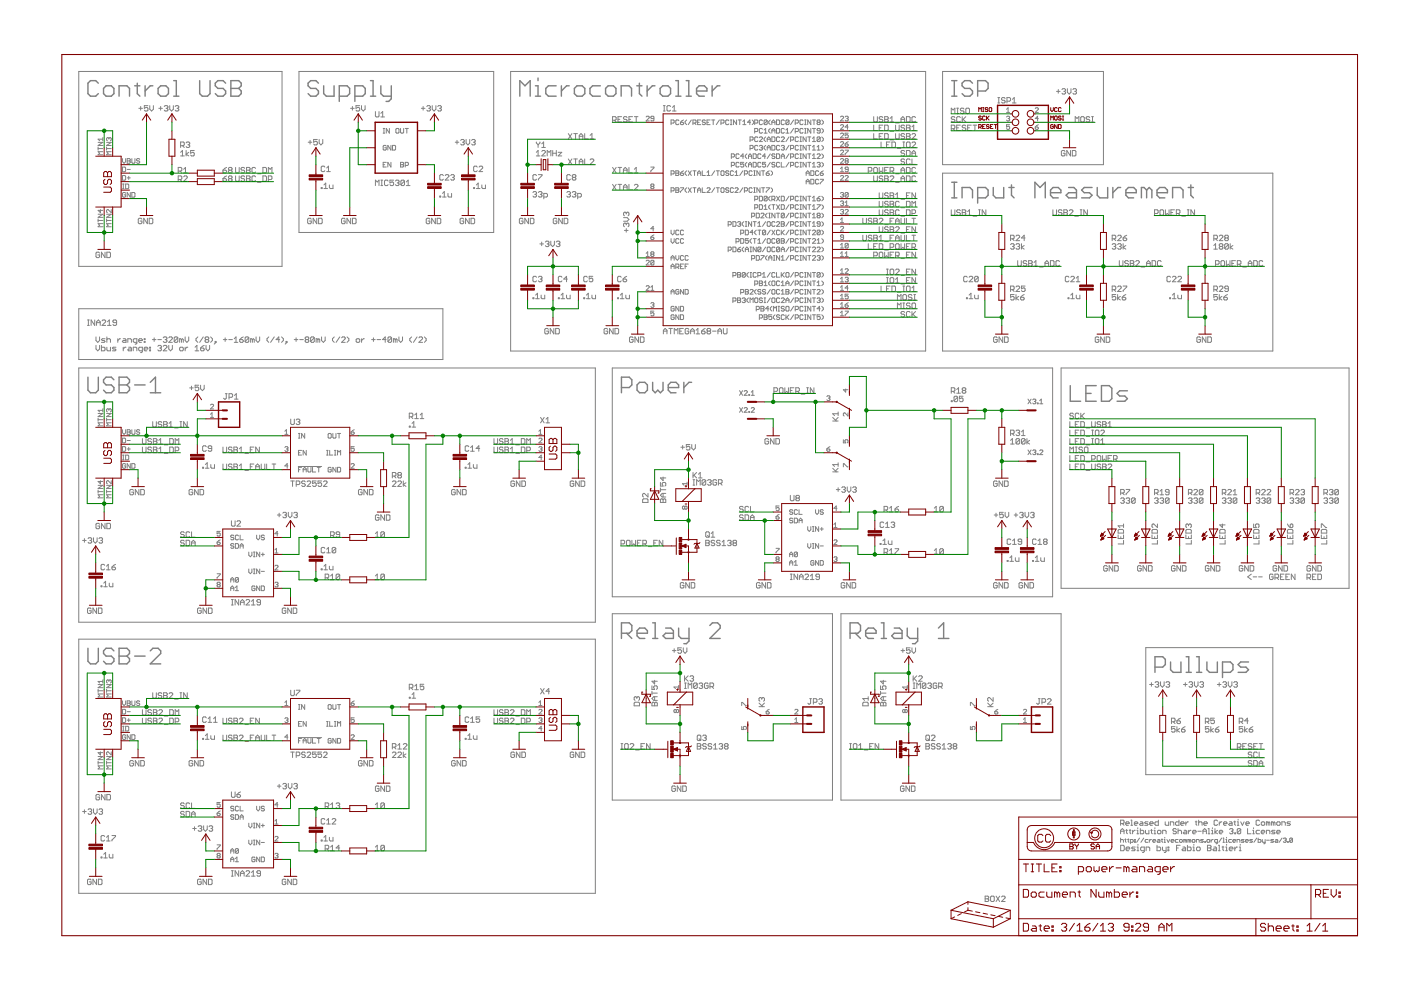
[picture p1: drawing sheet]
<svg xmlns="http://www.w3.org/2000/svg" width="420mm" height="297mm" viewBox="0 0 420 297" stroke-linecap="round" stroke-linejoin="round" font-family="sans-serif">
<g fill="none" stroke="#808080" stroke-width=".42">
<path d="M29.5 24.9l-.8-.7h-1.6l-.7 .7v3.2l.7 .7h1.6l.8-.7M31.8 25.7h1.6l.8 .8v1.6l-.8 .7h-1.6l-.7-.7v-1.6zM35.7 28.8v-3.1h2.4l.7 .8v2.3M40.4 25.7h1.6M41.2 24.9v3.2l.8 .7M43.5 25.7v3.1M45.8 25.7h-.7l-1.6 1.6M48.2 25.7h1.5l.8 .8v1.6l-.8 .7h-1.5l-.8-.7v-1.6zM52.1 28.8h1.6M52.1 24.2h.8v4.6M59.9 24.2v3.9l.8 .7h1.5l.8-.7v-3.9M67.7 24.9l-.8-.7h-1.6l-.7 .7v.8l.7 .8h1.6l.8 .8v.8l-.8 .7h-1.6l-.7-.7"/>
<path d="M69.2 24.2h2.4l.7 .7v.8l-.7 .8 .7 .8v.8l-.7 .7h-2.4zM69.2 26.5h2.4M95.5 24.9l-.8-.7h-1.5l-.8 .7v.8l.8 .8h1.5l.8 .8v.8l-.8 .7h-1.5l-.8-.7M97.1 25.7v2.4l.8 .7h2.3v-3.1M101.7 28.8h2.4l.8-.7v-1.6l-.8-.8h-2.4v4.7M106.4 28.8h2.4l.7-.7v-1.6l-.7-.8h-2.4v4.7M111.1 28.8h1.6M111.1 24.2h.8v4.6M114.2 25.7v2.4l.8 .7h2.3M117.3 25.7v3.9l-.7 .8h-.8M155.9 28.8v-4.6l1.5 1.5 1.6-1.5v4.6M160.6 25.7h.8v3.1"/>
<path d="M160.6 28.8h1.5M161.4 23.4v.8M166.8 25.7h-2.3l-.8 .8v1.6l.8 .7h2.3M168.4 25.7v3.1M170.7 25.7h-.8l-1.5 1.6M173 25.7h1.6l.8 .8v1.6l-.8 .7h-1.6l-.7-.7v-1.6zM180 25.7h-2.3l-.8 .8v1.6l.8 .7h2.3M182.4 25.7h1.6l.7 .8v1.6l-.7 .7h-1.6l-.8-.7v-1.6zM186.3 28.8v-3.1h2.3l.8 .8v2.3M191 25.7h1.5M191.7 24.9v3.2l.8 .7M194.1 25.7v3.1"/>
<path d="M196.4 25.7h-.8l-1.5 1.6M198.8 25.7h1.5l.8 .8v1.6l-.8 .7h-1.5l-.8-.7v-1.6zM202.6 28.8h1.6M202.6 24.2h.8v4.6M205.8 28.8h1.5M205.8 24.2h.8v4.6M208.9 27.3h3.1v-.8l-.8-.8h-1.5l-.8 .8v1.6l.8 .7h1.5M213.6 25.7v3.1M215.9 25.7h-.8l-1.5 1.6M285.4 28.8h1.6M285.4 24.2h1.6M286.2 24.2v4.6"/>
<path d="M291.7 24.9l-.8-.7h-1.6l-.8 .7v.8l.8 .8h1.6l.8 .8v.8l-.8 .7h-1.6l-.8-.7M293.2 27.3h2.4l.7-.8v-1.6l-.7-.7h-2.4v4.6M285.4 59.3h1.6M285.4 54.6h1.6M286.2 54.6v4.7M288.5 59.3v-3.1h2.4l.8 .8v2.3M293.2 59.3h2.4l.7-.8v-1.5l-.7-.8h-2.4v4.7M297.9 56.2v2.3l.8 .8h2.3v-3.1M302.6 56.2h1.5M303.3 55.4v3.1l.8 .8M310.4 59.3v-4.7l1.5 1.6 1.6-1.6v4.7M315 57.8h3.2v-.8l-.8-.8h-1.6l-.8 .8v1.5l.8 .8h1.6"/>
<path d="M320.5 56.2h1.6l.7 .8v2.3h-2.3l-.8-.8 .8-.7h2.3M327.5 56.2h-2.3l-.8 .8 .8 .8h1.5l.8 .7-.8 .8h-2.3M329.1 56.2v2.3l.7 .8h2.4v-3.1M333.7 56.2v3.1M336.1 56.2h-.8l-1.6 1.6M337.7 57.8h3.1v-.8l-.8-.8h-1.6l-.7 .8v1.5l.7 .8h1.6M343.9 57l-.8-.8h-.8v3.1M343.9 57v2.3M343.9 57l.8-.8 .7 .8v2.3M347 57.8h3.1v-.8l-.8-.8h-1.5l-.8 .8v1.5l.8 .8h1.5M351.7 59.3v-3.1h2.3l.8 .8v2.3M356.3 56.2h1.6"/>
<path d="M357.1 55.4v3.1l.8 .8M26.4 113.1v3.8l.7 .8h1.6l.8-.8v-3.8M34.2 113.8l-.8-.7h-1.6l-.7 .7v.8l.7 .8h1.6l.8 .8v.7l-.8 .8h-1.6l-.7-.8M35.7 113.1h2.4l.7 .7v.8l-.7 .8 .7 .8v.7l-.7 .8h-2.4zM35.7 115.4h2.4M40.4 115.4h3.1M45.1 117.7h3.1M45.1 114.6l1.5-1.5v4.6M186.4 116.2h2.3l.8-.8v-1.6l-.8-.7h-2.3v4.6M191.8 114.6h1.6l.8 .8v1.5l-.8 .8h-1.6l-.7-.8v-1.5zM195.7 114.6v2.3l.8 .8 .8-.8 .8 .8 .7-.8v-2.3M200.4 116.2h3.1v-.8l-.8-.8h-1.5l-.8 .8v1.5l.8 .8h1.5"/>
<path d="M205.1 114.6v3.1M207.4 114.6h-.8l-1.5 1.6M321 115.6v4.7h3.1M325.6 117.9h1.6M328.8 115.6h-3.2v4.7h3.2M330.3 115.6h2.4l.7 .8v3.1l-.7 .8h-2.4zM338.1 117.1h-2.3l-.8 .8 .8 .8h1.5l.8 .8-.8 .8h-2.3M26.4 194.3v3.9l.7 .8h1.6l.8-.8v-3.9M34.2 195.1l-.8-.8h-1.6l-.7 .8v.8l.7 .8h1.6l.8 .7v.8l-.8 .8h-1.6l-.7-.8M35.7 194.3h2.4l.7 .8v.8l-.7 .8 .7 .7v.8l-.7 .8h-2.4zM35.7 196.7h2.4M40.4 196.7h3.1"/>
<path d="M45.1 195.1l.7-.8h1.6l.8 .8v.8l-3.1 3.1h3.1M186.4 189.8h2.3l.8-.8v-1.5l-.8-.8h-2.3v4.7M187.9 189.8l1.6 1.6M191.1 189.8h3.1v-.8l-.8-.7h-1.6l-.7 .7v1.6l.7 .8h1.6M195.7 186.7h.8v4.7M195.7 191.4h1.6M199.6 188.3h1.6l.8 .7v2.4h-2.4l-.8-.8 .8-.8h2.4M203.5 188.3v2.3l.8 .8h2.3M206.6 188.3v3.9l-.8 .7h-.7M212.9 187.5l.8-.8h1.5l.8 .8v.8l-3.1 3.1h3.1M254.9 189.8h2.4l.8-.8v-1.5l-.8-.8h-2.4v4.7M256.5 189.8l1.6 1.6"/>
<path d="M259.6 189.8h3.1v-.8l-.7-.7h-1.6l-.8 .7v1.6l.8 .8h1.6M264.3 186.7h.8v4.7M264.3 191.4h1.6M268.2 188.3h1.5l.8 .7v2.4h-2.3l-.8-.8 .8-.8h2.3M272.1 188.3v2.3l.8 .8h2.3M275.2 188.3v3.9l-.8 .7h-.8M281.4 191.4h3.2M281.4 188.3l1.6-1.6v4.7M346.4 200h2.3l.8-.8v-1.6l-.8-.8h-2.3v4.7M351 198.4v2.3l.8 .8h2.4v-3.1M355.7 196.8h.8v4.7M358.8 196.8h.8v4.7"/>
<path d="M361.9 198.4v2.3l.8 .8h2.4v-3.1M374.4 198.4h-2.3l-.8 .8 .8 .8h1.6l.7 .7-.7 .8h-2.4M355.7 201.5h1.6M358.8 201.5h1.6M366.6 201.5h2.4l.8-.8v-1.5l-.8-.8h-2.4v4.7"/>
</g>
<g fill="none" stroke="#808080" stroke-width=".3">
<path d="M23.6 21.4h61v58.4h-61zM41.6 32.5h1.1M42.2 31.9v1.1M44.4 31.7h-1.1v.8l.5-.3 .6 .3v.5l-.3 .3h-.5l-.3-.3M44.9 31.7v1l.6 .6 .5-.6v-1M47.6 32.5h1.1M48.2 31.9v1.1M49.3 31.9l.2-.2h.6l.3 .2-.3 .6M49.8 32.5h.3M50.1 32.5l.3 .2-.3 .6h-.6l-.2-.3M50.9 31.7v1l.5 .6 .6-.6v-1M52.5 31.9l.3-.2h.5l.3 .2-.3 .6"/>
<path d="M53.1 32.5h.2M53.3 32.5l.3 .2-.3 .6h-.5l-.3-.3M89.7 21.4h58.4v48.3h-58.4zM105.1 32.5h1.1M105.7 31.9v1.1M107.9 31.7h-1.1v.8l.5-.3 .6 .3v.5l-.3 .3h-.6l-.2-.3M108.4 31.7v1l.5 .6 .6-.6v-1M112.6 33.4v1.4l.3 .3h.5l.3-.3v-1.4M114.2 35.1h1.1M114.2 34l.6-.6v1.7M114.9 39.9h.5M114.9 38.5h.5"/>
<path d="M115.1 38.5v1.4M116.8 38.5v1.4l-1-1.4v1.4M118.7 38.7l.3-.2 .7 .2v1l-.3 .2-.7-.2zM120.1 38.5v1.2l.3 .2 .7-.2v-1.2M121.5 38.5h1M122 38.5v1.4M126.4 32.5h1M126.9 31.9v1.1M128 31.9l.3-.2h.5l.3 .2-.3 .6M128.5 32.5h.3M128.8 32.5l.3 .2-.3 .6h-.5l-.3-.3M129.6 31.7v1l.6 .6 .5-.6v-1"/>
<path d="M131.3 31.9l.2-.2h.6l.3 .2-.3 .6M131.8 32.5h.3M132.1 32.5l.3 .2-.3 .6h-.6l-.2-.3M153.1 21.4h124.5v83.8h-124.5zM183.7 36h.8l.3-.2v-.6l-.3-.2h-.8v1.6M184.2 36l.6 .6M185.3 35.8h.6M186.4 35h-1.1v1.6h1.1M188.1 35.2l-.3-.2h-.6l-.2 .2 .2 .6h.6l.3 .2-.3 .6h-.6l-.2-.3M188.6 35.8h.5M189.7 35h-1.1v1.6h1.1M190.2 35h1.1"/>
<path d="M190.8 35v1.6M193.8 35.1l.2-.3 .7 .3-.9 1.1h.9M196.1 35.5h-.7l-.2-.2 .2-.5 .7 .3v.9l-.2 .2-.7-.2M198.9 31.7h.6M198.9 33.3h.6M199.2 31.7v1.6M201.1 31.9l-.2-.2h-.6l-.3 .2v1.1l.3 .3h.6l.2-.3M201.3 36.9h.7l.2-.2-.2-.7h-.7v1.4M201.7 32.2l.5-.5v1.6M201.7 33.3h1.1M203.6 36.2l-.2-.2-.7 .2v.9l.2 .3 .7-.3M204.1 36.7h.7l.2 .4-.7 .3z"/>
<path d="M205 36l-.9 .7M205.9 36l-.4 .4v.5l.4 .5M207.3 36l-.9 1.4M207.8 36.9h.7l.2-.7-.2-.2h-.7v1.4M208.3 36.9l.4 .5M209.2 36.7h.5M210.1 36h-.9v1.4h.9M211.5 36.2l-.2-.2-.7 .2 .2 .5 .7 .2-.2 .5-.7-.3M212 36.7h.5M213 36h-1v1.4h1M213.4 36h1M213.9 36v1.4"/>
<path d="M215.8 36l-1 1.4M216.2 36.9h.7l.2-.7-.2-.2h-.7v1.4M218.6 36.2l-.3-.2-.7 .2v.9l.3 .3 .7-.3M219 36h.5M219 37.4h.5M219.3 36v1.4M220.9 36v1.4l-.9-1.4v1.4M221.4 36h.9M221.8 36v1.4M222.8 36.4l.4-.4v1.4M222.8 37.4h.9M225.1 36.7h-.9l.7-.7v1.4"/>
<path d="M225.6 36l.4 .4v.5l-.4 .5M226.3 36.9h.7l.3-.2-.3-.7h-.7v1.4M226.3 39.4h.7l.3-.2-.3-.7h-.7v1.4M228.7 36.2l-.3-.2-.7 .2v.9l.3 .3 .7-.3M228.7 38.7l-.3-.2-.7 .2v1l.3 .2 .7-.2M229.2 39l.4-.5v1.4M229.2 39.9h.9M230.1 36.2v.9l-.3 .3-.6-.3M230.1 36.2l-.3-.2-.6 .2v.9M230.1 36.2l-.9 .9M231 36l-.5 .4v.5l.5 .5M231 38.5l-.5 .5v.4l.5 .5"/>
<path d="M231.5 37.4v-1l.4-.4 .5 .4v1M231.5 39.9v-.9l.4-.5 .5 .5v.9M231.5 39.2h.9M231.5 36.7h.9M232.9 36h.7l.2 .2v.9l-.2 .3h-.7zM232.9 38.5h.7l.2 .2v1l-.2 .2h-.7zM235.2 38.7l-.2-.2-.7 .2v1l.2 .2 .7-.2M235.2 36.2l-.2-.2-.7 .2v.9l.2 .3 .7-.3M235.7 39.9h.9M235.7 39l.5-.5v1.4M236.6 36.2l-.2-.2-.7 .2v.9M236.6 36.2l-.9 .9"/>
<path d="M236.6 36.2v.9l-.2 .3-.7-.3M238 38.5l-.9 1.4M238 36l-.9 1.4M238.5 36.9h.7l.2-.7-.2-.2h-.7v1.4M238.5 39.4h.7l.2-.7-.2-.2h-.7v1.4M240.8 36.2l-.2-.2-.7 .2v.9l.2 .3 .7-.3M240.8 38.7l-.2-.2-.7 .2v1l.2 .2 .7-.2M241.3 39.9h.5M241.3 38.5h.5M241.3 36h.5M241.3 37.4h.5M241.5 36v1.4"/>
<path d="M241.5 38.5v1.4M243.2 36v1.4l-1-1.4v1.4M243.2 38.5v1.4l-1-1.4v1.4M243.6 38.5h1M243.6 36h1M244.1 36v1.4M244.1 38.5v1.4M245.3 36.7l-.3 .2 .3 .5 .7-.3-.3-.4M245.3 36.7l-.3-.3 .3-.4 .7 .2-.3 .5M245.3 36.7h.4M246 39.2h-.7l-.3-.2 .3-.5 .7 .2v1l-.3 .2-.7-.2M246.4 36l.5 .4v.5l-.5 .5"/>
<path d="M246.4 38.5l.5 .5v.4l-.5 .5M252.1 35.1l.2-.3 .7 .3-.9 1.1h.9M252.1 37.6l.2-.2 .7 .2-.9 1.2h.9M253.4 35.1l.7-.3 .3 .3-.3 .4M253.9 35.5h.2M254.1 35.5l.3 .3-.3 .4-.7-.2M254.4 39.9h-1v.7l.7-.2 .3 .7-.3 .2-.7-.2M254.4 38.1h-1l.7-.7v1.4M262 35v1.3l.3 .3h.5l.3-.3v-1.3M262 37.5v1.6h1.1M263.7 38.3h.5M264.8 35.2l-.3-.2h-.6l-.2 .2 .2 .6h.6l.3 .2-.3 .6h-.6l-.2-.3"/>
<path d="M264.8 37.5h-1.1v1.6h1.1M265.3 35h.8l.3 .2-.3 .6 .3 .5-.3 .3h-.8zM265.3 37.5h.8l.3 .3v1.1l-.3 .2h-.8zM265.3 35.8h.8M266.9 35.5l.6-.5v1.6M266.9 36.6h1.1M266.9 39.4h1.1M268.6 36.9h1.1M268.6 37.5v1.4l.3 .2h.5l.3-.2v-1.4M270.2 35.8h1.1M270.2 36.6v-1.1l.6-.5 .5 .5v1.1M271.3 37.8l-.3-.3h-.5l-.3 .3 .3 .5h.5l.3 .3-.3 .5h-.5l-.3-.2"/>
<path d="M271.8 35h.9l.2 .2v1.1l-.2 .3h-.9zM271.8 37.5h.9l.2 .3-.2 .5 .2 .6-.2 .2h-.9zM271.8 38.3h.9M273.5 38l.5-.5v1.6M273.5 39.1h1.1M274.6 35.2l-.3-.2h-.5l-.3 .2v1.1l.3 .3h.5l.3-.3M282.7 21.4h48.2v28h-48.2zM285.3 34v-1.6l.5 .6 .6-.6v1.6M285.3 38.6h.8l.3-.3v-.5l-.3-.3h-.8v1.6M285.8 38.6l.6 .5M286.4 35.2l-.3-.2h-.5l-.3 .2 .3 .6h.5l.3 .2-.3 .6h-.5l-.3-.3M286.9 32.4h.6"/>
<path d="M286.9 38.3h.6M286.9 34h.6M287.2 32.4v1.6M288 35.2l-.3-.2h-.5l-.3 .2v1.1l.3 .3h.5l.3-.3M288 37.5h-1.1v1.6h1.1M288.6 35v1.6M288.8 35.8l.8 .8M289.1 32.7l-.3-.3h-.5l-.3 .3 .3 .5h.5l.3 .3-.3 .5h-.5l-.3-.2M289.6 32.7l.3-.3h.6l.2 .3v1.1l-.2 .2h-.6l-.3-.2zM289.6 35l-1 1M289.6 37.8l-.2-.3h-.6l-.2 .3 .2 .5h.6l.2 .3-.2 .5h-.6l-.2-.2M290.2 38.3h.5"/>
<path d="M291.3 37.5h-1.1v1.6h1.1M291.8 37.5h1.1M292.4 37.5v1.6M299.3 30.9h.5M299.3 29.3h.5M299.5 29.3v1.6M301.4 29.5l-.2-.2h-.6l-.2 .2 .2 .6h.6l.2 .2-.2 .6h-.6l-.2-.3M301.9 32.8l.4-.5v1.4M301.9 35.1l.7-.3 .2 .3-.2 .4M301.9 33.7h.9M302 30.3h.8l.3-.2v-.6l-.3-.2h-.8v1.6M302.3 35.5h.3"/>
<path d="M302.6 35.5l.2 .3-.2 .4-.7-.2M302.8 37.4h-.9v.7l.7-.3 .2 .7-.2 .3-.7-.3M303.6 29.8l.6-.5v1.6M303.6 30.9h1.1M310.5 38.1h.7l.2 .4-.7 .3zM310.5 32.5l.2-.2 .7 .2-.9 1.2h.9M311.4 37.4l-.9 .7M311.4 35.5h-.9l.7-.7v1.4M316.8 27.4h1.1M317.4 26.8v1.1M318.5 26.8l.2-.2h.6l.3 .2-.3 .6M319 27.4h.3"/>
<path d="M319.3 27.4l.3 .3-.3 .5h-.6l-.2-.3M320.1 26.6v1.1l.6 .5 .5-.5v-1.1M321.8 26.8l.2-.2h.6l.2 .2-.2 .6M322.3 27.4h.3M322.5 36.6v-1.6l.5 .5 .6-.5v1.6M322.6 27.4l.2 .3-.2 .5h-.6l-.2-.3M324.4 35h.5l.3 .2v1.1l-.3 .3h-.5l-.3-.3v-1.1zM326.8 35.2l-.3-.2h-.5l-.3 .2 .3 .6h.5l.3 .2-.3 .6h-.5l-.3-.3M327.4 35h.5M327.4 36.6h.5M327.6 35v1.6M29.4 42.7h1.4l-1.4 .9h1.4"/>
<path d="M29.4 44.5h1.4M29.4 44.1v.9M30.8 45.5h-1.4l.5 .4-.5 .5h1.4M30.8 41.7h-1.4l.5 .5M30.8 41.3v.9M32 42.7h1.4l-1.4 .9h1.4M32 44.5h1.4M32 44.1v.9M32.7 41.5l-.3-.2-.4 .2 .2 .7M32.7 41.5l.2-.2 .5 .2-.3 .7M32.7 41.5v.2M33.4 45.5h-1.4l.4 .4-.4 .5h1.4"/>
<path d="M36.7 56.6h.5M36.7 52.6h.7l.3 .3v.9l-.3 .2h-.7zM36.7 50.1h.7l.3 .2v.9l-.3 .3h-.7zM36.7 55.2h.5M36.7 47.5v1l.5 .4 .5-.4v-1M37 55.2v1.4M37.7 55.2h.7l.2 .2v.9l-.2 .3h-.7zM37.7 57.9l-.3-.2-.7 .2v1l.7 .2 .3-.7h-.5M38.1 47.5h.7l.3 .3-.3 .4 .3 .5-.3 .2h-.7zM38.1 48.2h.7M38.1 50.8h1M38.1 53.3h1"/>
<path d="M38.6 52.9v.9M39.1 57.7v1.4l-1-1.4v1.4M39.5 57.7h.7l.3 .2v1l-.3 .2h-.7zM39.5 47.5v1.2l.3 .2 .7-.2v-1.2M41.9 47.8l-.2-.3-.7 .3v.2l.7 .2 .2 .5-.2 .2-.7-.2M53.4 51.3h.9l.2-.3v-.5l-.2-.3h-.9v1.6M53.4 53.8h.9l.2-.2v-.6l-.2-.3h-.9v1.7M54 51.3l.5 .5M54 53.8l.5 .6M54.2 45.7l.5-.6v1.6M54.2 46.7h1.1M54.2 43.7h.8l.3-.3v-.6l-.3-.2h-.8v1.6"/>
<path d="M54.7 43.7l.6 .5M55.1 51.8h1.1M55.1 53l.3-.3h.5l.3 .3v.3l-1.1 1.1h1.1M55.1 50.7l.5-.5v1.6M55.8 45.1v1.6M55.8 42.8l.3-.2h.5l.3 .2-.3 .6M56.3 43.4h.3M56.6 45.7l-.8 .5 .8 .5M56.6 43.4l.3 .3-.3 .5h-.5l-.3-.3M58.3 45.1h-1.1v.8l.5-.2 .6 .2v.6l-.3 .2h-.6l-.2-.2M66.9 51h.8l.3 .5-.3 .3h-.6l-.2-.3zM66.9 53.6h.8l.3 .5-.3 .3h-.6l-.2-.3z"/>
<path d="M68 50.2l-1.1 .8M68 52.7l-1.1 .9M68.8 51l-.3 .3 .3 .5h.5l.3-.3-.3-.5M68.8 51h.5M68.8 51l-.3-.3 .3-.5h.5l.3 .3-.3 .5M68.8 53.6l-.3-.3 .3-.6h.5l.3 .3-.3 .6M68.8 53.6l-.3 .2 .3 .6h.5l.3-.3-.3-.5M68.8 53.6h.5M70.7 50.2v1.3l.2 .3h.6l.2-.3v-1.3M70.7 52.7v1.4l.2 .3h.6l.2-.3v-1.4M73.4 50.5l-.3-.3h-.5l-.3 .3 .3 .5h.5l.3 .3-.3 .5h-.5l-.3-.3M73.4 53l-.3-.3h-.5l-.3 .3 .3 .6h.5l.3 .2-.3 .6h-.5l-.3-.3"/>
<path d="M73.9 50.2h.8l.3 .3-.3 .5 .3 .5-.3 .3h-.8zM73.9 51h.8M73.9 52.7h.8l.3 .3-.3 .6 .3 .5-.3 .3h-.8zM73.9 53.6h.8M76.6 50.5l-.2-.3h-.6l-.2 .3v1l.2 .3h.6l.2-.3M76.6 53l-.2-.3h-.6l-.2 .3v1.1l.2 .3h.6l.2-.3M77.2 52.1h1.1M77.2 54.6h1.1M78.8 50.2h.9l.2 .3v1l-.2 .3h-.9zM78.8 52.7h.9l.2 .3v1.1l-.2 .3h-.9zM80.5 53.8h.8l.3-.2v-.6l-.3-.3h-.8v1.7M80.5 51.8v-1.6l.5 .5 .6-.5v1.6"/>
<path d="M92.4 42.6h1.1M93 42.1v1.1M95.2 41.8h-1.1v.8l.5-.2 .6 .2v.6l-.3 .2h-.6l-.2-.2M95.7 41.8v1.1l.5 .5 .6-.5v-1.1M96.3 56.2h.3v.3h-.3zM97.2 56.5h1M97.2 55.4l.5-.5v1.6M97.4 50.1l-.2-.3h-.6l-.3 .3v1.1l.3 .2h.6l.2-.2M98 51.4h1.1M98 50.4l.5-.6v1.6M98.8 55.4v.8l.3 .3h.8v-1.1M112.6 55.6v-1.6l.5 .5 .6-.5v1.6"/>
<path d="M114.2 55.6h.6M114.2 54h.6M114.5 54v1.6M114.9 49.4h.5M115.8 43.8l-.2-.2-.7 .2v.9l.2 .3 .7-.3v-.4h-.4M115.8 48.7h-.9v1.4h.9M116.4 54.3l-.3-.3h-.5l-.3 .3v1.1l.3 .2h.5l.3-.2M117.2 43.6v1.4l-.9-1.4v1.4M117.2 48.7v1.4l-.9-1.4v1.4M117.7 43.6h.7l.2 .2v.9l-.2 .3h-.7zM118 54h-1.1v.8l.6-.3 .5 .3v.6l-.2 .2h-.6l-.3-.2M118.6 54.3l.3-.3h.5l.3 .3-.3 .5"/>
<path d="M119.1 54.8h.3M119.4 54.8l.3 .3-.3 .5h-.5l-.3-.2M120.1 49.4h.7M120.1 48.7h.7l.3 .2-.3 .5 .3 .4-.3 .3h-.7zM121.3 54.3v1.1l-.3 .2h-.5l-.3-.2M121.3 54.3l-.3-.3h-.5l-.3 .3v1.1M121.3 54.3l-1.1 1.1M121.5 49.6h.7l.3-.7-.3-.2h-.7v1.4M121.9 55.6h1.1M121.9 54.5l.5-.5v1.6M131.9 58.8h.3v.3h-.3zM132.7 59.1h1.1"/>
<path d="M132.7 58l.5-.6v1.7M133 52.6l-.3-.3h-.5l-.3 .3v1.1l.3 .3h.5l.3-.3M133.5 52.6l.3-.3h.5l.3 .3v.3l-1.1 1.1h1.1M134.3 58v.8l.3 .3h.8v-1.1M135.2 52.6l.2-.3h.6l.2 .3-.2 .6M135.7 53.2h.3M136 53.2l.2 .2-.2 .6h-.6l-.2-.3M136.5 42.6h1.1M137.1 42.1v1.1M138.2 42.1l.2-.3h.6l.2 .3-.2 .5M138.7 42.6h.3M139 42.6l.2 .3-.2 .5h-.6l-.2-.2"/>
<path d="M139.8 41.8v1.1l.5 .5 .6-.5v-1.1M141.4 42.1l.3-.3h.5l.3 .3-.3 .5M142 42.6h.2M142 56.2h.3v.3h-.3zM142.2 42.6l.3 .3-.3 .5h-.5l-.3-.2M142.9 56.5h1.1M142.9 55.4l.5-.5v1.6M143.1 50.1l-.2-.3h-.6l-.3 .3v1.1l.3 .2h.6l.2-.2M143.7 50.1l.3-.3h.5l.3 .3v.3l-1.1 1h1.1M144.5 55.4v.8l.3 .3h.8v-1.1M159.8 57.7l.3-.3h.5l.3 .3-.3 .6M160.4 58.3h.2"/>
<path d="M160.6 58.3l.3 .2-.3 .6h-.5l-.3-.3M160.8 46.7h1.1M160.8 45.7l.6-.6v1.6M160.8 42.6l.6 .8M160.9 52.6l-.3-.3h-.5l-.3 .3v1.1l.3 .3h.5l.3-.3M161.4 43.4v.8M161.5 57.7l.2-.3h.6l.2 .3-.2 .6M161.5 52.3h1v.3l-1 1.1v.3M161.9 42.6v.2l-.5 .6M162 58.3h.3M162.3 58.3l.2 .2-.2 .6h-.6l-.2-.3M162.5 45.4l.3-.3h.5l.3 .3v.3l-1.1 1h1.1"/>
<path d="M162.5 44.2h1.1M162.5 43.1l.5-.5v1.6M163.1 59.1h.8l.3-.3v-.5l-.3-.3h-.8v1.6M164.1 46.7v-1.6l.6 .6 .5-.6v1.6M165.8 45.1v1.6M165.8 45.9h1M166.8 45.1v1.6M167.4 45.7h1.1l-1.1 1h1.1M170 57.7l.3-.3h.5l.3 .3-.3 .6M170.4 40l1.1 1.7M170.4 47.6l1.1 1.7M170.5 58.3h.3"/>
<path d="M170.8 58.3l.3 .2-.3 .6h-.5l-.3-.3M171.1 52.6l-.3-.3h-.5l-.3 .3v1.1l.3 .3h.5l.3-.3M171.5 40l-1.1 1.7M171.5 47.6l-1.1 1.7M171.6 57.7l.3-.3h.5l.3 .3-.3 .6M171.9 53.2l-.3 .2 .3 .6h.5l.3-.3-.3-.5M171.9 53.2l-.3-.3 .3-.6h.5l.3 .3-.3 .6M171.9 53.2h.5M172.1 40h1.1M172.1 47.6h1.1M172.2 58.3h.2M172.4 58.3l.3 .2-.3 .6h-.5l-.3-.3"/>
<path d="M172.6 40v1.7M172.6 47.6v1.7M173.2 59.1h.9l.2-.3v-.5l-.2-.3h-.9v1.6M173.7 41.7v-1.1l.5-.6 .6 .6v1.1M173.7 49.3v-1.1l.5-.6 .6 .6v1.1M173.7 40.9h1.1M173.7 48.5h1.1M175.3 40v1.7h1.1M175.3 47.6v1.7h1.1M177 40.6l.5-.6v1.7M177 41.7h1.1M177 47.9l.2-.3h.6l.3 .3v.3l-1.1 1.1h1.1"/>
<path d="M183.7 50.2l1.1 1.6M183.7 55.3l1.1 1.6M184.8 50.2l-1.1 1.6M184.8 55.3l-1.1 1.6M185.3 50.2h1.1M185.3 55.3h1.1M185.9 50.2v1.6M185.9 55.3v1.6M187 51.8v-1.1l.5-.5 .6 .5v1.1M187 56.9v-1.1l.5-.5 .6 .5v1.1M187 51h1.1M187 56.1h1.1"/>
<path d="M188.6 50.2v1.6h1.1M188.6 55.3v1.6h1.1M190.2 51.8h1.1M190.2 55.5l.3-.2h.6l.2 .2v.3l-1.1 1.1h1.1M190.2 50.7l.6-.5v1.6M195.2 50.1h.9l-.9 1.4M195.4 55.9l-.2-.3 .2-.4 .7 .2-.2 .5M195.4 55.9l-.2 .2 .2 .5 .7-.3-.2-.4M195.4 55.9h.5M201.3 52.1h.7l.2-.2-.2-.7h-.7v1.4M201.3 57.2h.7l.2-.2-.2-.7h-.7v1.4M202.7 51.9h.7"/>
<path d="M202.7 51.2h.7l.2 .2-.2 .5 .2 .5-.2 .2h-.7zM202.7 56.3h.7l.2 .2-.2 .5 .2 .4-.2 .3h-.7zM202.7 57h.7M204.1 51.9h.7l.2 .5-.7 .2zM204.1 56.3h.9l-.9 1.4M205 51.2l-.9 .7M205.9 56.3l-.4 .4v.5l.4 .5M205.9 51.2l-.4 .5v.4l.4 .5M206.4 56.3l.9 1.4M206.4 51.2l.9 1.4M207.3 56.3l-.9 1.4M207.3 51.2l-.9 1.4"/>
<path d="M207.8 56.3h.9M207.8 51.2h.9M208.3 51.2v1.4M208.3 56.3v1.4M209.2 51.9h.9M209.2 52.6v-.9l.5-.5 .4 .5v.9M209.2 57.7v-1l.5-.4 .4 .4v1M209.2 57h.9M210.6 56.3v1.4h.9M210.6 51.2v1.4h.9M212 56.5l.3-.2 .7 .2-1 1.2h1M212 52.6h1"/>
<path d="M212 51.7l.5-.5v1.4M214.4 56.3l-1 1.4M214.4 51.2l-1 1.4M214.8 56.3h1M214.8 51.2h1M215.3 51.2v1.4M215.3 56.3v1.4M216.2 51.4l.3-.2 .6 .2v1l-.2 .2-.7-.2zM216.5 56.3l.6 .2v.9l-.2 .3-.7-.3v-.9zM218.6 51.4l-.7-.2-.3 .5 .7 .2 .3 .5-.3 .2-.7-.2M218.6 56.5l-.7-.2-.3 .4 .7 .3 .3 .4-.3 .3-.7-.3M219.3 47.1h.7l.3-.3-.3-.7h-.7v1.4"/>
<path d="M219.3 49.6h.7l.3-.2-.3-.7h-.7v1.4M220 51.4l-.3-.2-.7 .2v1l.3 .2 .7-.2M220 56.5l-.3-.2-.7 .2v.9l.3 .3 .7-.3M220.4 51.7l.5-.5v1.4M220.4 56.5l.3-.2 .7 .2-1 1.2h1M220.4 52.6h1M221.7 46.4l-.3-.3-.7 .3v.9l.3 .2 .7-.2M221.7 48.9l-.3-.2-.7 .2v.9l.3 .3 .7-.3M222.8 56.3l-1 1.4M222.8 51.2l-1 1.4M223.1 48.7h-1v.7l.7-.3 .3 .7-.3 .3-.7-.3M223.1 46.8h-1l.7-.7v1.4"/>
<path d="M223.2 57.2h.7l.3-.7-.3-.2h-.7v1.4M223.2 52.1h.7l.3-.7-.3-.2h-.7v1.4M224 46.1l-.5 .5v.5l.5 .4M224 48.7l-.5 .4v.5l.5 .5M224.5 49.4h.9M224.5 47.5v-.9l.4-.5 .5 .5v.9M224.5 50.1v-1l.4-.4 .5 .4v1M224.5 46.8h.9M224.9 42h.7l.3-.3-.3-.7h-.7v1.4M224.9 44.5h.7l.3-.2-.3-.7h-.7v1.4M225.6 56.5l-.3-.2-.7 .2v.9l.3 .3 .7-.3M225.6 51.4l-.3-.2-.7 .2v1l.3 .2 .7-.2"/>
<path d="M225.9 48.7h.7l.2 .2v.9l-.2 .3h-.7zM225.9 46.1h.7l.2 .3v.9l-.2 .2h-.7zM226 56.3h.5M226 57.7h.5M226 51.2h.5M226 52.6h.5M226.3 51.2v1.4M226.3 56.3v1.4M226.3 59.8h.7l.3-.3-.3-.7h-.7v1.4M227.3 41.3l-.3-.3-.7 .3v.9l.3 .2 .7-.2M227.3 43.8l-.3-.2-.7 .2v.9l.3 .3 .7-.3M227.7 58.8h.7l.3 .3v.9l-.3 .2h-.7z"/>
<path d="M227.7 41.3l.3-.3 .7 .3-1 1.1h1M227.7 43.8l.7-.2 .3 .2-.3 .5M227.9 51.2v1.4l-.9-1.4v1.4M227.9 56.3v1.4l-.9-1.4v1.4M228.2 48.9l-.2-.2-.7 .2v.9l.2 .3 .7-.3M228.2 46.4l-.2-.3-.7 .3v.9l.2 .2 .7-.2M228.2 44.3h.2M228.4 56.3h.9M228.4 51.2h.9M228.4 44.3l.3 .2-.3 .5-.7-.3M228.9 51.2v1.4M228.9 56.3v1.4"/>
<path d="M229.6 48.7h-.9v.7l.4-.3 .5 .3v.4l-.2 .3-.7-.3M229.6 41l-.4 .5v.5l.4 .4M229.6 43.6l-.4 .4v.5l.4 .5M229.6 46.8h-.9l.7-.7v1.4M229.8 51.9h.7l.2 .5-.7 .2zM229.8 56.3h.9l-.9 1.4M230.1 59.1l-.3-.3-.6 .3v.9M230.1 42.4v-.9l.4-.5 .5 .5v.9M230.1 45v-1l.4-.4 .5 .4v1M230.1 59.1v.9l-.3 .2-.6-.2M230.1 59.1l-.9 .9M230.1 44.3h.9"/>
<path d="M230.1 41.7h.9M230.7 51.2l-.9 .7M231 58.8l-.5 .5v.5l.5 .4M231 48.7l-.9 1.4M231 46.1l-.9 1.4M231.2 56.3l.5 .4v.5l-.5 .5M231.2 51.2l.5 .5v.4l-.5 .5M231.5 41h.7l.2 .3v.9l-.2 .2h-.7zM231.5 43.6h.7l.2 .2v.9l-.2 .3h-.7zM231.5 59.8h.7l.2-.7-.2-.3h-.7v1.4M231.9 59.8l.5 .4M232.4 48.9l-.7-.2-.2 .4 .7 .3 .2 .4-.2 .3-.7-.3"/>
<path d="M232.4 46.4l-.7-.3-.2 .5 .7 .2 .2 .5-.2 .2-.7-.2M232.9 46.1h.7l.2 .3v.9l-.2 .2h-.7zM232.9 58.8l.9 1.4M233.8 41.3l-.2-.3-.7 .3v.9l.2 .2 .7-.2M233.8 43.8l-.2-.2-.7 .2v.9l.2 .3 .7-.3M233.8 48.9l-.2-.2-.7 .2v.9l.2 .3 .7-.3M233.8 58.8l-.9 1.4M234.3 47.5v-.9l.5-.5 .4 .5v.9M234.3 48.7v1.4h.9M234.3 58.8h.7l.2 .3v.9l-.2 .2h-.7zM234.3 41.3l.2-.3 .7 .3-.9 1.1h.9M234.3 43.8l.7-.2 .2 .2-.2 .5"/>
<path d="M234.3 46.8h.9M234.8 44.3h.2M235 44.3l.2 .2-.2 .5-.7-.3M236.6 58.8l-.9 1.4M236.6 48.7l-.9 1.4M236.6 46.1l-.9 1.4M236.6 43.6l-.9 1.4M236.6 41l-.9 1.4M237.1 47.1h.7l.2-.3-.2-.7h-.7v1.4M237.1 44.5h.7l.2-.2-.2-.7h-.7v1.4M237.1 42h.7l.2-.3-.2-.7h-.7v1.4M237.1 49.6h.7l.2-.2-.2-.7h-.7v1.4"/>
<path d="M237.1 59.8h.7l.2-.3-.2-.7h-.7v1.4M239.4 41.3l-.2-.3-.7 .3v.9l.2 .2 .7-.2M239.4 43.8l-.2-.2-.7 .2v.9l.2 .3 .7-.3M239.4 46.4l-.2-.3-.7 .3v.9l.2 .2 .7-.2M239.4 48.9l-.2-.2-.7 .2v.9l.2 .3 .7-.3M239.4 59.1l-.2-.3-.7 .3v.9l.2 .2 .7-.2M239.9 50.1h.5M239.9 58.8h.5M239.9 48.7h.5M239.9 47.5h.5M239.9 46.1h.5M239.9 45h.5"/>
<path d="M239.9 43.6h.5M239.9 42.4h.5M239.9 41h.5M240.1 41v1.4M240.1 43.6v1.4M240.1 46.1v1.4M240.1 48.7v1.4M240.1 58.8v1.4M241.8 51.9h.9M241.8 55.1v-.9l.4-.5 .5 .5v.9M241.8 41v1.4l-1-1.4v1.4M241.8 43.6v1.4l-1-1.4v1.4"/>
<path d="M241.8 46.1v1.4l-1-1.4v1.4M241.8 48.7v1.4l-1-1.4v1.4M241.8 58.8v1.4l-1-1.4v1.4M241.8 52.6v-.9l.4-.5 .5 .5v.9M241.8 54.4h.9M242.2 58.8h1M242.2 48.7h1M242.2 46.1h1M242.2 43.6h1M242.2 41h1M242.7 41v1.4M242.7 43.6v1.4"/>
<path d="M242.7 46.1v1.4M242.7 48.7v1.4M242.7 58.8v1.4M243.2 51.2h.7l.2 .2v1l-.2 .2h-.7zM243.2 53.7h.7l.2 .3v.9l-.2 .2h-.7zM243.6 41.5l.5-.5v1.4M243.6 46.6l.5-.5v1.4M243.6 44l.5-.4v1.4M243.6 49.1l.5-.4v1.4M243.6 59.3l.5-.5v1.4M243.6 50.1h1M243.6 47.5h1"/>
<path d="M243.6 45h1M243.6 42.4h1M245 59.5h.7l.3 .5-.7 .2zM245 46.4l.3-.3 .7 .3-1 1.1h1M245 48.9l.7-.2 .3 .2-.3 .5M245 44l.5-.4v1.4M245 45h1M245.5 49.4h.2M245.5 51.4l-.2-.2-.7 .2v1l.2 .2 .7-.2M245.5 54l-.2-.3-.7 .3v.9l.2 .2 .7-.2M245.7 49.4l.3 .2-.3 .5-.7-.3M246 51.9h.7l.2 .5-.7 .2z"/>
<path d="M246 41.3l-.3-.3-.7 .3v.9M246 41.3v.9l-.3 .2-.7-.2M246 53.7h.9l-.9 1.4M246 41.3l-1 .9M246 58.8l-1 .7M246.4 41l.5 .5v.5l-.5 .4M246.4 43.6l.5 .4v.5l-.5 .5M246.4 46.1l.5 .5v.5l-.5 .4M246.4 48.7l.5 .4v.5l-.5 .5M246.4 58.8l.5 .5v.5l-.5 .4M246.9 51.2l-.9 .7M252.1 52.9l.2-.3 .7 .3-.9 1.1h.9"/>
<path d="M252.1 40.2l.2-.3 .7 .3-.9 1.1h.9M252.1 47.8l.2-.3 .7 .3-.9 1.1h.9M252.1 50.5l.4-.4v1.4M252.1 42.7l.2-.2 .7 .2-.9 1.2h.9M252.1 45.2l.2-.2 .7 .2-.9 1.2h.9M252.1 57.9l.7-.2 .2 .2-.2 .5M252.1 51.5h.9M252.5 58.4h.3M252.8 58.4l.2 .2-.2 .5-.7-.2M253.4 52.9l.3-.3 .7 .3-1 1.1h1M253.4 43.2h.7l.3 .4-.7 .3zM253.4 45h1l-1 1.4"/>
<path d="M253.7 48.2l-.3 .3 .3 .4 .7-.2-.3-.5M253.7 48.2l-.3-.2 .3-.5 .7 .3-.3 .4M253.7 48.2h.4M254.4 57.9v1l-.3 .2-.7-.2M254.4 50.8h-.7l-.3-.3 .3-.4 .7 .2v.9l-.3 .3-.7-.3M254.4 57.9l-.3-.2-.7 .2v1M254.4 57.9l-1 1M254.4 42.5l-1 .7M260.4 51.3h.8l.3-.3v-.5l-.3-.3h-.8v1.6M262 50.5l.3-.3h.5l.3 .3v1l-.3 .3h-.5l-.3-.3zM262 52.7v1.4l.3 .3h.5l.3-.3v-1.4M262 40v1.7h1.1"/>
<path d="M263.7 57.8v1.4l.2 .2h.6l.3-.2v-1.4M263.7 50.2v1.6l.5-.5 .6 .5v-1.6M263.7 40.9h.5M264.2 42.6v1.6h1.1M264.8 53l-.3-.3h-.6l-.2 .6 .2 .3h.6l.3 .5-.3 .3h-.6l-.2-.3M264.8 40h-1.1v1.7h1.1M265.3 51h.6M265.3 52.7h.8l.3 .3-.3 .6 .3 .5-.3 .3h-.8zM265.3 53.6h.8M265.3 40h.8l.3 .3v1.1l-.3 .3h-.8zM265.9 43.4h.5M266.4 50.2h-1.1v1.6h1.1"/>
<path d="M266.4 58.1l-.3-.3h-.5l-.3 .3 .3 .5h.5l.3 .3-.3 .5h-.5l-.3-.2M266.9 57.8h.9l.2 .3-.2 .5 .2 .6-.2 .2h-.9zM266.9 51.3h.9l.2-.3v-.5l-.2-.3h-.9v1.6M266.9 53l.3-.3h.6l.2 .3v.3l-1.1 1.1h1.1M266.9 42.6h-1v1.6h1M266.9 58.6h.9M266.9 41.9h1.1M267.5 42.6h.8l.3 .2v1.1l-.3 .3h-.8zM267.5 51.3l.5 .5M268.6 40v1.4l.3 .3h.5l.3-.3v-1.4M268.6 52.1h1.1M268.6 54.6h1.1"/>
<path d="M268.6 59.4h1.1M268.6 58.4l.5-.6v1.6M269.1 44.5h1.1M270.2 51h1.1M270.2 53.6h1.1M270.2 54.4v-1.1l.6-.6 .5 .6v1.1M270.2 51.8v-1.1l.6-.5 .5 .5v1.1M270.2 59.7h1.1M270.8 42.6h.5M270.8 44.2h.5M271 42.6v1.6M271.3 45.4l-.3-.3h-.5l-.3 .3 .3 .5h.5l.3 .3-.3 .5h-.5l-.3-.2"/>
<path d="M271.3 40.3l-.3-.3h-.5l-.3 .3 .3 .6h.5l.3 .2-.3 .6h-.5l-.3-.3M271.3 47.9l-.3-.3h-.5l-.3 .3 .3 .6h.5l.3 .2-.3 .6h-.5l-.3-.3M271.8 50.2h.9l.2 .3v1l-.2 .3h-.9zM271.8 45.1h.9l.2 .3v1.1l-.2 .2h-.9zM271.8 52.7h.9l.2 .3v1.1l-.2 .3h-.9zM271.8 40h.9l.2 .3-.2 .6 .2 .5-.2 .3h-.9zM271.8 40.9h.9M271.8 58.6h.6M272.1 42.6h.6l.2 .2v1.1l-.2 .3h-.6l-.3-.3v-1.1zM272.9 47.9l-.2-.3h-.6l-.3 .3v1.1l.3 .3h.6l.2-.3M272.9 57.8h-1.1v1.6h1.1M273.5 45.9h1.1"/>
<path d="M273.5 42.8l.3-.2h.5l.3 .2v.3l-1.1 1.1h1.1M273.5 46.7v-1l.5-.6 .6 .6v1M273.5 47.6v1.7h1.1M273.5 40.3l.3-.3h.5l.3 .3v.3l-1.1 1.1h1.1M274.6 50.5l-.3-.3h-.5l-.3 .3v1l.3 .3h.5l.3-.3M274.6 53l-.3-.3h-.5l-.3 .3v1.1l.3 .3h.5l.3-.3M274.6 57.8v1.6l-1.1-1.6v1.6M282.7 51.9h99v53.3h-99zM319.4 45.4l-.3-.3h-.5l-.3 .3v1.1l.3 .2h.5l.3-.2v-.6h-.5M321 45.1v1.6l-1.1-1.6v1.6M321.6 45.1h.8l.3 .3v1.1l-.3 .2h-.8zM29.4 65.6v.9"/>
<path d="M29.4 66.1h1.4M29.4 64.2h1.4l-1.4 1h1.4M29.9 75.9l-.3-.3h-.6l-.2 .3v1l.2 .3h.6l.3-.3v-.5h-.6M30.1 62.8v1l-.7-.7h1.4M30.8 67h-1.4l.5 .5-.5 .5h1.4M31.5 75.6v1.6l-1.1-1.6v1.6M32 65.6v.9M32 66.1h1.4M32 64.2h1.4l-1.4 1h1.4M32 75.6h.9l.2 .3v1l-.2 .3h-.9zM33.4 67h-1.4l.4 .5-.4 .5h1.4M33.4 62.8v1l-1-1-.4 .3 .2 .7"/>
<path d="M42.6 65.7l-.3-.3h-.6l-.2 .3v1.1l.2 .3h.6l.3-.3v-.5h-.6M44.2 65.4v1.7l-1.1-1.7v1.7M44.7 65.4h.9l.2 .3v1.1l-.2 .3h-.9zM93.3 65.7l-.2-.3h-.6l-.2 .3v1.1l.2 .3h.6l.2-.3v-.5h-.5M95 65.4v1.7l-1.1-1.7v1.7M95.5 65.4h.9l.2 .3v1.1l-.2 .3h-.9zM103.5 65.7l-.2-.3h-.6l-.3 .3v1.1l.3 .3h.6l.2-.3v-.5h-.5M105.2 65.4v1.7l-1.1-1.7v1.7M105.7 65.4h.8l.3 .3v1.1l-.3 .3h-.8zM128.9 65.7l-.3-.3h-.5l-.3 .3v1.1l.3 .3h.5l.3-.3v-.5h-.5M130.6 65.4v1.7l-1.1-1.7v1.7M131.1 65.4h.8l.3 .3v1.1l-.3 .3h-.8z"/>
<path d="M139.1 65.7l-.3-.3h-.5l-.3 .3v1.1l.3 .3h.5l.3-.3v-.5h-.6M140.7 65.4v1.7l-1.1-1.7v1.7M141.3 65.4h.8l.2 .3v1.1l-.2 .3h-.8zM156.8 65.7l-.2-.3h-.6l-.2 .3v1.1l.2 .3h.6l.2-.3v-.5h-.5M158.5 65.4v1.7l-1.1-1.7v1.7M159 65.4h.9l.2 .3v1.1l-.2 .3h-.9zM161.9 73.1h1.1M162.5 72.6v1M163.6 72.6l.2-.3h.6l.2 .3-.2 .5M164.1 73.1h.3M164.4 73.1l.2 .3-.2 .5h-.6l-.2-.3M165.2 72.3v1.1l.5 .5 .6-.5v-1.1"/>
<path d="M166.8 72.6l.3-.3h.5l.3 .3-.3 .5M167 65.7l-.3-.3h-.5l-.3 .3v1.1l.3 .3h.5l.3-.3v-.5h-.5M167.4 73.1h.2M167.6 73.1l.3 .3-.3 .5h-.5l-.3-.3M168.6 65.4v1.7l-1-1.7v1.7M169.2 65.4h.8l.3 .3v1.1l-.3 .3h-.8zM187 65.2h1.1l.5 .6-.5 .5h-1.1M187.3 69.1h1.1M187.8 63.9v.3M187.8 67.1v.3M187.8 68.5v1.1M187.8 67.1l-.3-.2-.5 .2v.6l.3 .3"/>
<path d="M187.8 63.9l-.3-.3-.5 .3v.5l.3 .3M187.8 67.1l.3-.2 .5 .2v.6l-.2 .3M187.8 63.9l.3-.3 .5 .3v.5l-.2 .3M193.8 78.3l.2-.3 .7 .3-.9 1.1h.9M193.8 75.9l.4-.4v1.4M193.8 76.9h.9M195.2 71.1h.7l.2 .5-.7 .2zM195.4 76.2l-.2 .2 .2 .5 .7-.3-.2-.4M195.4 76.2l-.2-.3 .2-.4 .7 .2-.2 .5M195.4 76.2h.5M196.1 78.3v.9l-.2 .2-.7-.2M196.1 78.3l-.2-.3-.7 .3v.9"/>
<path d="M196.1 68.6h-.9l.7-.7v1.4M196.1 78.3l-.9 .9M196.1 70.4l-.9 .7M201.3 79.8h.9M201.3 69v.9l.4 .5 .5-.5v-.9M201.3 71.5v1l.4 .4 .5-.4v-1M201.3 78v-.9l.4-.5 .5 .5v.9M201.3 77.3h.9M202.7 76.6v.9l.4 .5 .5-.5v-.9M203.6 69.2l-.2-.2-.7 .2v.9l.2 .3 .7-.3M203.6 71.8l-.2-.3-.7 .3v.9l.2 .2 .7-.2M204.1 79.8h.4"/>
<path d="M205 71.8l-.2-.3-.7 .3v.9l.2 .2 .7-.2M205 69.2l-.2-.2-.7 .2v.9l.2 .3 .7-.3M205 76.8l-.2-.2-.7 .2v1l.2 .2 .7-.2M205 79.1h-.9v1.4h.9M205.5 79.8h.4M206.4 76.8l-.2-.2-.7 .2v1l.2 .2 .7-.2M206.4 79.1h-.9v1.4M218.4 67.4h.7l.2-.3-.2-.7h-.7v1.4M218.4 75h.7l.2-.2-.2-.7h-.7v1.4M219.8 66.4h.7l.2 .3v.9l-.2 .2h-.7zM219.8 74.1h.7l.2 .2v.9l-.2 .3h-.7zM220.7 72.5h.7l.3-.7-.3-.3h-.7v1.4"/>
<path d="M221.2 74.8h.7l.2 .4-.7 .3zM221.2 66.7l.7-.3 .2 .3-.2 .4M221.7 67.1h.2M221.9 67.1l.2 .3-.2 .4-.7-.2M222.1 69.9h.7l.3-.7-.3-.2h-.7v1.4M222.1 71.5h.7l.3 .3v.9l-.3 .2h-.7zM222.1 74.1l-.9 .7M223.1 66.4l-.5 .5v.5l.5 .4M223.1 74.1l-.5 .4v.5l.5 .5M223.5 69h.7l.3 .2v.9l-.3 .3h-.7zM223.5 75.5v-1l.5-.4 .5 .4v1M223.5 74.8h1"/>
<path d="M223.5 67.8h.5M223.5 66.4h.5M223.8 66.4v1.4M224.5 71.5h-1v.7l.7-.2 .3 .7-.3 .2-.7-.2M224.9 74.1h.5M224.9 75.5h.5M225.2 74.1v1.4M225.4 77.5h.7l.2-.2-.2-.7h-.7v1.4M225.4 71.5l-.5 .5v.5l.5 .4M225.4 64.8h.7l.2-.2-.2-.7h-.7v1.4M225.4 66.4v1.4l-.9-1.4v1.4M225.9 69.7h-1l.7-.7v1.4"/>
<path d="M225.9 71.5h.9M225.9 66.4h.9M226.3 62.3h.7l.3-.2-.3-.7h-.7v1.4M226.3 66.4v1.4M226.3 71.5v1.4M226.8 69l-.5 .4v.5l.5 .5M226.8 63.9h.7l.2 .2v1l-.2 .2h-.7zM226.8 76.6h.7l.2 .2v1l-.2 .2h-.7zM226.8 74.1v1.4l-.9-1.4v1.4M227.3 66.9l.4-.5v1.4M227.3 72l.4-.5v1.4M227.3 69h.9"/>
<path d="M227.3 72.9h.9M227.3 67.8h.9M227.7 61.4h.7l.3 .2v.9l-.3 .3h-.7zM227.7 69v1.4M228.2 74.3l-.2-.2-.7 .2v.9M228.2 64.1l.2-.2 .7 .2-.9 1.2h.9M228.2 76.6h.9l-.9 1.4M228.2 74.3v.9l-.2 .3-.7-.3M228.2 74.3l-.9 .9M229.2 61.8l.4-.4v1.4M229.2 62.8h.9M229.6 69.2l-.7-.2-.2 .2v.9"/>
<path d="M229.6 69.2v.9l-.2 .3-.7-.3M229.6 74.1l-.9 1.4M229.6 71.5l-.9 1.4M229.6 69.2l-.9 .9M229.6 66.4l-.9 1.4M230.1 76.6l-.5 .5v.4l.5 .5M230.1 63.9l-.5 .5v.4l.5 .5M230.3 66.4l.7 .3v.9l-.2 .2-.7-.2v-.9zM230.3 71.5l.7 .3v.9l-.2 .2-.7-.2v-.9zM230.3 74.1l.7 .2v.9l-.2 .3-.7-.3v-.9zM230.5 78v-.9l.5-.5 .5 .5v.9M230.5 77.3h1"/>
<path d="M230.5 63.9h.5M230.5 65.3h.5M230.8 63.9v1.4M231 61.4l-.5 .4v.5l.5 .5M231 69l-.9 1.4M231.5 69l.9 1.4M231.5 61.4h.9M231.9 61.4v1.4M231.9 76.6h.5M231.9 78h.5M232.2 76.6v1.4M232.4 66.7l-.2-.3-.7 .3v.9l.2 .2 .7-.2"/>
<path d="M232.4 63.9v1.4l-.9-1.4v1.4M232.4 71.8l-.2-.3-.7 .3v.9l.2 .2 .7-.2M232.4 74.3l-.2-.2-.7 .2v.9l.2 .3 .7-.3M232.4 69l-.9 1.4M232.9 66.7l.2-.3 .7 .3-.9 1.1h.9M232.9 63.9h.9M232.9 61.4l.9 1.4M233.3 63.9v1.4M233.8 74.3l-.7-.2-.2 .2v.9M233.8 71.8v.9l-.2 .2-.7-.2M233.8 74.3v.9l-.2 .3-.7-.3M233.8 76.6v1.4l-.9-1.4v1.4"/>
<path d="M233.8 71.8l-.7-.3-.2 .3v.9M233.8 69.2l-.2-.2-.7 .2v.9l.2 .3 .7-.3M233.8 71.8l-.9 .9M233.8 74.3l-.9 .9M233.8 61.4l-.9 1.4M234.3 61.4h.7l.2 .2v.9l-.2 .3h-.7zM234.3 66.4h.7l.2 .3-.2 .4 .2 .5-.2 .2h-.7zM234.3 69v1.4M234.3 71.5h.7l.2 .3-.2 .4 .2 .5-.2 .2h-.7zM234.3 75.5v-1l.5-.4 .4 .4v1M234.3 78h.9M234.3 77.1l.5-.5v1.4"/>
<path d="M234.3 74.8h.9M234.3 72.2h.7M234.3 67.1h.7M234.5 69.7l.7 .7M235.2 69l-.9 .9M235.2 64.1l-.7-.2-.2 .2v1M235.2 64.1v1l-.2 .2-.7-.2M235.2 64.1l-.9 1M236.6 76.6l-.9 1.4M236.6 74.1l-.9 1.4M236.6 71.5l-.9 1.4M236.6 69l-.9 1.4"/>
<path d="M236.6 66.4l-.9 1.4M236.6 63.9l-.9 1.4M236.6 61.4l-.9 1.4M237.1 64.8h.7l.2-.2-.2-.7h-.7v1.4M237.1 69.9h.7l.2-.2-.2-.7h-.7v1.4M237.1 77.5h.7l.2-.2-.2-.7h-.7v1.4M237.1 62.3h.7l.2-.2-.2-.7h-.7v1.4M237.1 67.4h.7l.2-.3-.2-.7h-.7v1.4M237.1 72.5h.7l.2-.3-.2-.7h-.7v1.4M237.1 75h.7l.2-.2-.2-.7h-.7v1.4M239.4 76.8l-.2-.2-.7 .2v1l.2 .2 .7-.2M239.4 61.6l-.2-.2-.7 .2v.9l.2 .3 .7-.3"/>
<path d="M239.4 64.1l-.2-.2-.7 .2v1l.2 .2 .7-.2M239.4 66.7l-.2-.3-.7 .3v.9l.2 .2 .7-.2M239.4 69.2l-.2-.2-.7 .2v.9l.2 .3 .7-.3M239.4 71.8l-.2-.3-.7 .3v.9l.2 .2 .7-.2M239.4 74.3l-.2-.2-.7 .2v.9l.2 .3 .7-.3M239.9 69h.5M239.9 70.4h.5M239.9 76.6h.5M239.9 78h.5M239.9 74.1h.5M239.9 75.5h.5M239.9 72.9h.5"/>
<path d="M239.9 71.5h.5M239.9 67.8h.5M239.9 66.4h.5M239.9 63.9h.5M239.9 65.3h.5M239.9 62.8h.5M239.9 61.4h.5M239.9 60.2h.5M240.1 61.4v1.4M240.1 63.9v1.4M240.1 66.4v1.4M240.1 69v1.4"/>
<path d="M240.1 71.5v1.4M240.1 74.1v1.4M240.1 76.6v1.4M241.8 61.4v1.4l-1-1.4v1.4M241.8 63.9v1.4l-1-1.4v1.4M241.8 66.4v1.4l-1-1.4v1.4M241.8 69v1.4l-1-1.4v1.4M241.8 71.5v1.4l-1-1.4v1.4M241.8 74.1v1.4l-1-1.4v1.4M241.8 76.6v1.4l-1-1.4v1.4M242.2 69h1M242.2 76.6h1"/>
<path d="M242.2 74.1h1M242.2 71.5h1M242.2 66.4h1M242.2 63.9h1M242.2 61.4h1M242.7 61.4v1.4M242.7 63.9v1.4M242.7 66.4v1.4M242.7 69v1.4M242.7 71.5v1.4M242.7 74.1v1.4M242.7 76.6v1.4"/>
<path d="M243.6 74.3l.3-.2 .7 .2-1 1.2h1M243.6 69.2l.3-.2 .7 .2-1 1.2h1M243.6 61.8l.5-.4v1.4M243.6 64.4l.5-.5v1.4M243.6 66.9l.5-.5v1.4M243.6 76.8l.3-.2 .7 .2-1 1.2h1M243.6 71.8l.3-.3 .7 .3-1 1.1h1M243.6 67.8h1M243.6 65.3h1M243.6 62.8h1M243.6 60.2h1M245 74.3l.3-.2 .7 .2-1 1.2h1"/>
<path d="M245 61.4h1l-1 1.4M245 76.8l.7-.2 .3 .2-.3 .5M245 72l.5-.5v1.4M245 72.9h1M245.3 64.6l-.3-.2 .3-.5 .7 .2-.3 .5M245.3 64.6l-.3 .2 .3 .5 .7-.2-.3-.5M245.3 64.6h.4M245.5 77.3h.2M245.7 77.3l.3 .2-.3 .5-.7-.2M246 69.2l-.3-.2-.7 .2v.9M246 69.2v.9l-.3 .3-.7-.3M246 67.1h-.7l-.3-.2 .3-.5 .7 .3v.9l-.3 .2-.7-.2"/>
<path d="M246 69.2l-1 .9M246.4 66.4l.5 .5v.5l-.5 .4M246.4 61.4l.5 .4v.5l-.5 .5M246.4 63.9l.5 .5v.4l-.5 .5M246.4 69l.5 .4v.5l-.5 .5M246.4 71.5l.5 .5v.5l-.5 .4M246.4 74.1l.5 .4v.5l-.5 .5M246.4 76.6l.5 .5v.4l-.5 .5M252.1 65.8l.4-.5v1.4M252.1 60.5l.7-.3 .2 .3-.2 .4M252.1 73.4l.4-.5v1.4M252.1 75.9l.4-.4v1.4"/>
<path d="M252.1 76.9h.9M252.1 74.3h.9M252.1 63l.7-.2 .2 .2-.2 .5M252.1 68.1l.2-.2 .7 .2-.9 1.2h.9M252.1 66.7h.9M252.5 63.5h.3M252.5 60.9h.3M252.8 63.5l.2 .2-.2 .5-.7-.3M252.8 60.9l.2 .3-.2 .4-.7-.2M253 71.1h-.7l-.2-.2 .2-.5 .7 .2v1l-.2 .2-.7-.2M253.4 60.7l.5-.5v1.4M253.4 75.9l.5-.4v1.4"/>
<path d="M253.4 63l.3-.2 .7 .2-1 1.2h1M253.4 76.9h1M253.4 61.6h1M254.4 73.2v.9l-.3 .2-.7-.2M254.4 73.2l-.3-.3-.7 .3v.9M254.4 73.2l-1 .9M258.8 65.4v1.4l.2 .3h.6l.2-.3v-1.4M258.8 70.5v1.4l.2 .2h.6l.2-.2v-1.4M260.4 73v1.7h1.1M261.5 65.7l-.3-.3h-.5l-.3 .3 .3 .6h.5l.3 .2-.3 .6h-.5l-.3-.3M261.5 70.8l-.3-.3h-.5l-.3 .3 .3 .5h.5l.3 .3-.3 .5h-.5l-.3-.2M262 65.4h.8l.3 .3-.3 .6 .3 .5-.3 .3h-.8z"/>
<path d="M262 66.3h.8M262 76.7h.8l.3-.3v-.5l-.3-.3h-.8v1.6M262 73.9h.6M262 70.5h.8l.3 .3-.3 .5 .3 .6-.3 .2h-.8zM262 71.3h.8M263.1 73h-1.1v1.7h1.1M263.7 65.7l.2-.3h.6l.3 .3v.3l-1.1 1.1h1.1M263.7 71.1l.5-.6v1.6M263.7 73h.8l.3 .3v1.1l-.3 .3h-.8zM263.7 68v1.3l.2 .3h.6l.3-.3v-1.3M263.7 60.3v1.4l.2 .3h.6l.3-.3v-1.4M263.7 72.1h1.1"/>
<path d="M263.7 62.9v1.3l.2 .3h.6l.3-.3v-1.3M263.9 75.6h.6l.3 .3v1l-.3 .3h-.6l-.2-.3v-1zM265.3 75.6v1.6l.6-.5 .5 .5v-1.6M265.3 75h1.1M265.3 72.4h1.1M265.3 67.3h1.1M266.4 63.2l-.3-.3h-.5l-.3 .3 .3 .5h.5l.3 .3-.3 .5h-.5l-.3-.3M266.4 60.6l-.3-.3h-.5l-.3 .3 .3 .6h.5l.3 .2-.3 .6h-.5l-.3-.3M266.4 68.2l-.3-.2h-.5l-.3 .2 .3 .6h.5l.3 .3-.3 .5h-.5l-.3-.3M266.9 66.3h.6M266.9 76.4h.6M266.9 74.1h.9l.2-.2v-.6l-.2-.3h-.9v1.7"/>
<path d="M266.9 60.3h.9l.2 .3-.2 .6 .2 .5-.2 .3h-.9zM266.9 68h.9l.2 .2-.2 .6 .2 .5-.2 .3h-.9zM266.9 71.3h.6M266.9 61.2h.9M266.9 62.9h.9l.2 .3-.2 .5 .2 .5-.2 .3h-.9zM266.9 63.7h.9M266.9 68.8h.9M268 65.4h-1.1v1.7M268 75.6h-1.1v1.6h1.1M268 70.5h-1.1v1.6M268.6 66.3h1.1M268.6 76.7h.8l.3-.3v-.5l-.3-.3h-.8v1.6"/>
<path d="M268.6 68.2l.3-.2h.5l.3 .2v.3l-1.1 1.1h1.1M268.6 72.1v-1l.5-.6 .6 .6v1M268.6 71.3h1.1M268.6 67.1v-1.1l.5-.6 .6 .6v1.1M268.9 73h.5l.3 .3v1.1l-.3 .3h-.5l-.3-.3v-1.1zM269.1 76.7l.6 .5M269.7 60.6l-.3-.3h-.5l-.3 .3v1.1l.3 .3h.5l.3-.3M269.7 63.2l-.3-.3h-.5l-.3 .3v1l.3 .3h.5l.3-.3M270.2 65.4v1.4l.3 .3h.5l.3-.3v-1.4M270.2 73v1.7l.6-.6 .5 .6v-1.7M270.2 77.5h1.1M270.2 69.9h1.1"/>
<path d="M270.2 70.5v1.4l.3 .2h.5l.3-.2v-1.4M270.2 62.3h1.1M270.2 64.8h1.1M271.8 65.4v1.7h1.1M271.8 76.4h.6M271.8 60.3h.9l.2 .3v1.1l-.2 .3h-.9zM271.8 62.9h.9l.2 .3v1l-.2 .3h-.9zM271.8 70.5v1.6h1.1M271.8 73.9h.6M271.8 68.8h.6M272.9 75.6h-1.1v1.6h1.1M272.9 68h-1.1v1.6h1.1"/>
<path d="M272.9 73h-1.1v1.7h1.1M273.5 65.4h1.1M273.5 62v-1.7l.5 .6 .6-.6v1.7M273.5 64h.8l.3-.3v-.5l-.3-.3h-.8v1.6M273.5 74.1h.8l.3-.2v-.6l-.3-.3h-.8v1.7M273.5 70.5h1.1M274 65.4v1.7M274 70.5v1.6M274 74.1l.6 .6M274.6 68v1.6l-1.1-1.6v1.6M274.6 75.6v1.6l-1.1-1.6v1.6M285.3 62.9v1.3l.3 .3h.5l.3-.3v-1.3"/>
<path d="M288 63.2l-.3-.3h-.5l-.3 .3 .3 .5h.5l.3 .3-.3 .5h-.5l-.3-.3M288.6 62.9h.8l.2 .3-.2 .5 .2 .5-.2 .3h-.8zM288.6 63.7h.8M290.2 64.5h1.1M290.2 63.4l.5-.5v1.6M291.8 64.8h1.1M293.5 64.5h.5M293.5 62.9h.5M293.8 62.9v1.6M295.7 62.9v1.6l-1.1-1.6v1.6M303.1 73.3l.2-.3h.6l.2 .3-.2 .6M303.1 71.6h.8l.2-.3v-.5l-.2-.3h-.8v1.6"/>
<path d="M303.6 73.9h.3M303.6 71.6l.5 .5M303.9 73.9l.2 .2-.2 .6h-.6l-.2-.3M304.7 73.3l.3-.3h.5l.3 .3-.3 .6M304.7 70.8l.3-.3h.5l.3 .3v.3l-1.1 1h1.1M305.2 78.1v1.4l.3 .3h.5l.3-.3v-1.4M305.2 73.9h.3M305.5 73.9l.3 .2-.3 .6h-.5l-.3-.3M306.3 73v1.7M307.1 73.6l-.8 .5 .8 .6M307.4 71.3h-1.1l.8-.8v1.6M307.9 78.4l-.2-.3h-.6l-.2 .6 .2 .3h.6l.2 .5-.2 .3h-.6l-.2-.3"/>
<path d="M308.5 78.1h.8l.3 .3-.3 .6 .3 .5-.3 .3h-.8zM308.5 79h.8M310.1 78.7l.6-.6v1.7M310.1 79.8h1.1M313.4 79h1.1M313.4 79.8v-1.1l.5-.6 .6 .6v1.1M315 78.1h.8l.3 .3v1.1l-.3 .3h-.8zM315.8 62.9v1.3l.2 .3h.6l.2-.3v-1.3M317.8 78.4l-.3-.3h-.6l-.2 .3v1.1l.2 .3h.6l.3-.3M318.5 63.2l-.3-.3h-.5l-.3 .3 .3 .5h.5l.3 .3-.3 .5h-.5l-.3-.3M319 62.9h.8l.3 .3-.3 .5 .3 .5-.3 .3h-.8zM319 63.7h.8"/>
<path d="M320.7 63.2l.3-.3h.5l.3 .3v.2l-1.1 1.1h1.1M322.3 64.8h1.1M324 64.5h.5M324 62.9h.5M324.2 62.9v1.6M326.1 62.9v1.6l-1.1-1.6v1.6M333.5 73.3l.3-.3h.5l.3 .3-.3 .6M333.5 71.6h.8l.3-.3v-.5l-.3-.3h-.8v1.6M334.1 73.9h.2M334.1 71.6l.5 .5M334.3 73.9l.3 .2-.3 .6h-.5l-.3-.3M335.2 70.8l.2-.3h.6l.3 .3v.3l-1.1 1h1.1"/>
<path d="M335.2 73.3l.2-.3h.6l.3 .3-.3 .6M335.7 78.1v1.4l.3 .3h.5l.3-.3v-1.4M335.7 73.9h.3M336 73.9l.3 .2-.3 .6h-.6l-.2-.3M336.8 71.3h.8l.3 .6-.3 .2h-.5l-.3-.2zM336.8 73v1.7M337.6 73.6l-.8 .5 .8 .6M337.9 70.5l-1.1 .8M338.4 78.4l-.3-.3h-.5l-.3 .3 .3 .6h.5l.3 .2-.3 .6h-.5l-.3-.3M339 78.1h.8l.2 .3-.2 .6 .2 .5-.2 .3h-.8zM339 79h.8M340.6 78.4l.3-.3h.5l.3 .3v.3l-1.1 1.1h1.1"/>
<path d="M343.9 79.8v-1.1l.5-.6 .6 .6v1.1M343.9 79h1.1M345.5 78.1h.8l.3 .3v1.1l-.3 .3h-.8zM346.2 64h.8l.3-.3v-.5l-.3-.3h-.8v1.6M347.9 63.2l.2-.3h.6l.3 .3v1l-.3 .3h-.6l-.2-.3zM348.2 78.4l-.2-.3h-.6l-.3 .3v1.1l.3 .3h.6l.2-.3M349.5 62.9v1.6l.6-.5 .5 .5v-1.6M351.2 63.7h.5M352.2 62.9h-1v1.6h1M352.8 64h.8l.3-.3v-.5l-.3-.3h-.8v1.6M353.3 64l.6 .5M354.4 64.8h1.1"/>
<path d="M356.1 64.5h.5M356.1 62.9h.5M356.3 62.9v1.6M358.2 62.9v1.6l-1.1-1.6v1.6M364 74.7h1.1M364 73.6l.6-.6v1.7M364 71.6h.8l.3-.3v-.5l-.3-.3h-.8v1.6M364.5 79.2h.8l.3-.2v-.6l-.3-.3h-.8v1.7M364.6 71.6l.5 .5M365.7 70.8l.2-.3h.6l.2 .3v.3l-1 1h1M365.9 73.9l-.2-.3 .2-.6h.6l.2 .3-.2 .6M365.9 73.9l-.2 .2 .2 .6h.6l.2-.3-.2-.5"/>
<path d="M365.9 73.9h.6M366.2 78.4l.2-.3h.6l.2 .3v1.1l-.2 .3h-.6l-.2-.3zM367.6 71.3l-.3-.2 .3-.6h.5l.3 .3-.3 .5M367.6 71.3l-.3 .3 .3 .5h.5l.3-.2-.3-.6M367.6 71.3h.5M367.8 78.1v1.7l.5-.6 .6 .6v-1.7M368.4 73.3v1.1l-.3 .3h-.5l-.3-.3M368.4 73.3l-.3-.3h-.5l-.3 .3v1.1M368.4 73.3l-1.1 1.1M368.9 73v1.7M369.4 79h.6M369.7 73.6l-.8 .5 .8 .6"/>
<path d="M370.5 78.1h-1.1v1.7h1.1M371.1 79.2h.8l.3-.2v-.6l-.3-.3h-.8v1.7M371.6 79.2l.6 .6M374.4 79.8v-1.1l.5-.6 .5 .6v1.1M374.4 79h1M376 78.1h.8l.3 .3v1.1l-.3 .3h-.8zM378.7 78.4l-.3-.3h-.5l-.3 .3v1.1l.3 .3h.5l.3-.3M23.6 92.5h109.2v15.3h-109.2zM26.2 97.5h.6M26.2 95.9h.6M26.5 95.9v1.6M28.4 95.9v1.6l-1.1-1.6v1.6"/>
<path d="M29 97.5v-1l.5-.6 .6 .6v1M29 96.7h1.1M30.6 96.2l.3-.3h.5l.3 .3v.3l-1.1 1h1.1M32.2 97.5h1.1M32.2 96.5l.6-.6v1.6M35 96.7h-.9l-.2-.2 .2-.6h.6l.3 .3v1.1l-.3 .2h-.6l-.2-.2M159.8 89.3h.3v.2h-.3zM160.6 89.5h1.1M160.6 88.5l.6-.6v1.6M160.9 83.1l-.3-.3h-.5l-.3 .3v1.1l.3 .3h.5l.3-.3M161.5 83.1l.2-.3h.6l.2 .3-.2 .6M162 83.7h.3"/>
<path d="M162.3 88.5v.8l.3 .2h.8v-1M162.3 83.7l.2 .2-.2 .6h-.6l-.2-.3M164.5 98.7l-.3-.3h-.5l-.3 .3v1.1l.3 .3h.5l.3-.3v-.5h-.6M166.1 98.4v1.7l-1.1-1.7v1.7M166.6 98.4h.9l.2 .3v1.1l-.2 .3h-.9zM167.4 89.3h.3v.2h-.3zM168.3 89.5h1.1M168.3 88.5l.5-.6v1.6M168.5 83.1l-.2-.3h-.6l-.3 .3v1.1l.3 .3h.6l.2-.3M169.9 88.5v.8l.3 .2h.8v-1M170.2 83.7h-1.1l.8-.9v1.7M175.1 89.3h.2v.2h-.2z"/>
<path d="M175.9 89.5h1.1M175.9 88.5l.5-.6v1.6M176.1 83.1l-.2-.3h-.6l-.2 .3v1.1l.2 .3h.6l.2-.3M177.5 88.5v.8l.3 .2h.8v-1M177.8 82.8h-1.1v.9l.5-.3 .6 .3v.5l-.3 .3h-.5l-.3-.3M182.2 98.7l-.2-.3h-.6l-.2 .3v1.1l.2 .3h.6l.2-.3v-.5h-.5M183.9 98.4v1.7l-1.1-1.7v1.7M184.4 98.4h.9l.2 .3v1.1l-.2 .3h-.9zM185.2 89.3h.3v.2h-.3zM186 89.5h1.1M186 88.5l.6-.6v1.6M186.3 83.1l-.3-.3h-.5l-.3 .3v1.1l.3 .3h.5l.3-.3"/>
<path d="M186.9 83.7h.8l.2 .5-.2 .3h-.6l-.2-.3zM187.7 88.5v.8l.2 .2h.9v-1M187.9 82.8l-1 .9M193.8 85.9l.2-.3 .7 .3-.9 1.1h.9M195.2 91l.7-.3 .2 .3-.2 .4M195.2 87h.9M195.2 86.1l.4-.5v1.4M195.6 91.4h.3M195.9 91.4l.2 .3-.2 .4-.7-.2M196.1 93.3h-.9v.7l.4-.3 .5 .3-.2 .7-.7-.3M198.9 99.3h1.1M200.6 98.4h1.1"/>
<path d="M201.1 98.4v1.7M201.3 80.5v-.9l.4-.5 .5 .5v.9M201.3 88.2v-1l.4-.4 .5 .4v1M201.3 87.5h.9M202.2 92.1l-.2-.3-.7 .3v.9l.7 .2 .2-.7h-.5M202.2 94.6l-.2-.2-.7 .2v.9l.7 .3 .2-.7h-.5M202.7 80.1h.7l.2-.3-.2-.7h-.7v1.4M203.1 80.1l.5 .4M203.6 87l-.2-.2-.7 .2v.9l.7 .3 .2-.7h-.5M203.6 91.8v1.4l-.9-1.4v1.4M203.6 94.4v1.4l-.9-1.4v1.4M203.9 99.3h.5"/>
<path d="M204.1 91.8h.7l.2 .3v.9l-.2 .2h-.7zM204.1 94.4h.7l.2 .2v.9l-.2 .3h-.7zM204.9 98.4h-1v1.7h1M205 86.8v1.4l-.9-1.4v1.4M205.5 86.8h.7l.2 .2v.9l-.2 .3h-.7zM206.6 98.7l-.3-.3h-.5l-.3 .3v1.1l.3 .3h.5l.3-.3v-.5h-.6M207.1 99.3h1.1M208.8 99l.5-.6v1.7M210.4 99.3h.8l.3 .5-.3 .3h-.5l-.3-.3zM211.5 98.4l-1.1 .9M212.3 99.3h.6M212.3 99.3l-.3-.3 .3-.6h.6l.2 .3-.2 .6"/>
<path d="M212.3 99.3l-.3 .2 .3 .6h.6l.2-.3-.2-.5M213.7 99.3h1.1M215.3 99.3h1.1M216.9 98.4v1.4l.3 .3h.6l.2-.3v-1.4M219.8 90.2h.7l.2-.2-.2-.7h-.7v1.4M219.8 82.6h.7l.2-.2-.2-.7h-.7v1.4M221.2 89.3h.7l.2 .2-.2 .5 .2 .5-.2 .2h-.7zM221.2 81.7h.7l.2 .2-.2 .5 .2 .4-.2 .3h-.7zM221.2 90h.7M221.2 82.4h.7M222.1 87.7h.7l.3-.7-.3-.2h-.7v1.4M222.6 89.5l.7-.2 .2 .2-.2 .5"/>
<path d="M223.1 90h.2M223.3 90l.2 .2-.2 .5-.7-.2M223.5 81.9v.9l-.2 .3-.7-.3M223.5 87.5h.7M223.5 86.8h.7l.3 .2-.3 .5 .3 .4-.3 .3h-.7zM223.5 81.9l-.7-.2-.2 .2v.9M223.5 81.9l-.9 .9M224.5 89.3l-.5 .5v.4l.5 .5M224.5 81.7l-.5 .4v.5l.5 .5M224.9 87l.3-.2 .7 .2-1 1.2h1M224.9 90.7v-1.4l.5 .5 .5-.5v1.4M224.9 83.1h.5"/>
<path d="M224.9 81.7h.5M225.2 81.7v1.4M226.3 85.2h.7l.3-.3-.3-.7h-.7v1.4M226.6 89.3l.7 .2v1l-.3 .2-.7-.2v-1zM226.8 92.8h.7l.2-.3-.2-.7h-.7v1.4M226.8 81.9l-.2-.2-.7 .2v.9l.2 .3 .7-.3M226.8 86.8l-.5 .4v.5l.5 .5M227.3 82.6h.7l.2-.2-.2-.7h-.7v1.4M227.7 95.3h.7l.3-.2-.3-.7h-.7v1.4M227.7 84.2h.7l.3 .3-.3 .4 .3 .5-.3 .2h-.7zM227.7 84.9h.7M228.2 92.5h.7"/>
<path d="M228.2 87l-.2-.2-.7 .2 .2 .5 .7 .2-.2 .5-.7-.3M228.2 91.8h.7l.2 .3-.2 .4 .2 .5-.2 .2h-.7zM228.7 89.5l-.3-.2-.7 .2 .3 .5 .7 .2-.3 .5-.7-.2M228.7 82.1l.4-.4v1.4M228.7 83.1h.9M229.2 89.3h.4M229.2 94.4h.6l.3 .2-.3 .5 .3 .4-.3 .3h-.6zM229.2 95.1h.6M229.2 90.7h.4M229.2 85.6h.9M229.2 84.7l.4-.5v1.4M229.4 89.3v1.4"/>
<path d="M229.6 87l-.7-.2-.2 .4 .7 .3 .2 .4-.2 .3-.7-.3M230.5 92.5h-.9l.7-.7v1.4M231 84.2l-.5 .5v.5l.5 .4M231 89.3l-.9 1.4M231 86.8l-.9 1.4M231 81.7l-.9 1.4M231.5 84.5l.2-.3 .7 .3v.9l-.2 .2-.7-.2zM231.5 94.4h-1v.7l.5-.3 .5 .3-.3 .7-.7-.3M231.5 91.8l-.5 .5v.5l.5 .4M231.7 89.3l.7 .2v1l-.2 .2-.7-.2v-1zM231.7 86.8l.7 .2v.9l-.2 .3-.7-.3v-.9zM231.9 93.2v-1.4l.5 .5 .5-.5v1.4"/>
<path d="M232.4 81.9l-.2-.2-.7 .2v.9l.2 .3 .7-.3M232.4 94.4l-.5 .4v.5l.5 .5M232.9 81.7v1.4h.9M233.3 93.2h.5M233.3 91.8h.5M233.6 91.8v1.4M233.8 89.5l-.2-.2-.7 .2v1l.2 .2 .7-.2M233.8 87l-.2-.2-.7 .2v.9l.2 .3 .7-.3M233.8 94.6l-.2-.2-.7 .2 .2 .5h.5l.2 .2-.2 .5-.7-.3M233.8 84.5l-.2-.3-.7 .3v.9l.2 .2 .7-.2M234.3 89.5l.2-.2 .7 .2-.9 1.2h.9M234.3 87.2l.5-.4v1.4"/>
<path d="M234.3 81.7v1.4M234.3 88.2h.9M234.3 85.6h.9M234.3 84.7l.5-.5v1.4M234.5 82.4l.7 .7M235.2 92.1l-.2-.3-.7 .3 .2 .4 .7 .3-.2 .4-.7-.2M235.2 94.6l-.2-.2-.7 .2v.9l.2 .3 .7-.3M235.2 81.7l-.9 .9M235.7 85.6v-.9l.5-.5 .4 .5v.9M235.7 86.8h.7l.2 .2-.2 .5 .2 .4-.2 .3h-.7zM235.7 90.7v-.9l.5-.5 .4 .5v.9M235.7 94.4v1.4"/>
<path d="M235.7 87.5h.7M235.7 90h.9M235.7 84.9h.9M235.9 81.7l.7 .2v.9l-.2 .3-.7-.3v-.9zM235.9 91.8l.7 .3v.9l-.2 .2-.7-.2v-.9zM235.9 95.1l.7 .7M236.6 94.4l-.9 .9M238 94.4l-.9 1.4M238 91.8l-.9 1.4M238 89.3l-.9 1.4M238 86.8l-.9 1.4M238 84.2l-.9 1.4"/>
<path d="M238 81.7l-.9 1.4M238.5 90.2h.7l.2-.7-.2-.2h-.7v1.4M238.5 87.7h.7l.2-.7-.2-.2h-.7v1.4M238.5 95.3h.7l.2-.7-.2-.2h-.7v1.4M238.5 82.6h.7l.2-.7-.2-.2h-.7v1.4M238.5 85.2h.7l.2-.7-.2-.3h-.7v1.4M238.5 92.8h.7l.2-.7-.2-.3h-.7v1.4M240.8 89.5l-.2-.2-.7 .2v1l.2 .2 .7-.2M240.8 84.5l-.2-.3-.7 .3v.9l.2 .2 .7-.2M240.8 87l-.2-.2-.7 .2v.9l.2 .3 .7-.3M240.8 94.6l-.2-.2-.7 .2v.9l.2 .3 .7-.3M240.8 81.9l-.2-.2-.7 .2v.9l.2 .3 .7-.3"/>
<path d="M240.8 92.1l-.2-.3-.7 .3v.9l.2 .2 .7-.2M241.3 89.3h.5M241.3 94.4h.5M241.3 95.8h.5M241.3 93.2h.5M241.3 91.8h.5M241.3 90.7h.5M241.3 86.8h.5M241.3 88.2h.5M241.3 85.6h.5M241.3 84.2h.5M241.3 83.1h.5"/>
<path d="M241.3 81.7h.5M241.5 81.7v1.4M241.5 84.2v1.4M241.5 86.8v1.4M241.5 89.3v1.4M241.5 91.8v1.4M241.5 94.4v1.4M243.2 81.7v1.4l-1-1.4v1.4M243.2 84.2v1.4l-1-1.4v1.4M243.2 86.8v1.4l-1-1.4v1.4M243.2 89.3v1.4l-1-1.4v1.4M243.2 91.8v1.4l-1-1.4v1.4"/>
<path d="M243.2 94.4v1.4l-1-1.4v1.4M243.6 89.3h1M243.6 94.4h1M243.6 91.8h1M243.6 86.8h1M243.6 84.2h1M243.6 81.7h1M244.1 81.7v1.4M244.1 84.2v1.4M244.1 86.8v1.4M244.1 89.3v1.4M244.1 91.8v1.4"/>
<path d="M244.1 94.4v1.4M245 89.5l.7-.2 .3 .2-.3 .5M245 87l.3-.2 .7 .2-1 1.2h1M245 85.6h1M245 84.7l.5-.5v1.4M245.5 90h.2M245.7 90l.3 .2-.3 .5-.7-.2M246 92.5h-1l.7-.7v1.4M246 94.4h-1v.7l.5-.3 .5 .3-.3 .7-.7-.3M246 81.9v.9l-.3 .3-.7-.3M246 81.9l-.3-.2-.7 .2v.9M246 81.9l-1 .9"/>
<path d="M246.4 94.4l.5 .4v.5l-.5 .5M246.4 81.7l.5 .4v.5l-.5 .5M246.4 84.2l.5 .5v.5l-.5 .4M246.4 86.8l.5 .4v.5l-.5 .5M246.4 89.3l.5 .5v.4l-.5 .5M246.4 91.8l.5 .5v.5l-.5 .4M252.1 86.1l.4-.5v1.4M252.1 83.6l.4-.5v1.4M252.1 93.7l.4-.4v1.4M252.1 81l.4-.4v1.4M252.1 88.6l.4-.4v1.4M252.1 91.2l.4-.5v1.4"/>
<path d="M252.1 94.7h.9M252.1 92.1h.9M252.1 87h.9M252.1 89.6h.9M252.1 84.5h.9M252.1 82h.9M253.4 93.3h1l-1 1.4M253.4 80.8l.3-.2 .7 .2-1 1.2h1M253.4 83.3l.7-.2 .3 .2-.3 .5M253.4 91.4h.7l.3 .5-.7 .2zM253.9 83.8h.2M254.1 83.8l.3 .2-.3 .5-.7-.2"/>
<path d="M254.4 88.2h-1v.7l.5-.3 .5 .3-.3 .7-.7-.3M254.4 90.7l-1 .7M254.4 86.3h-1l.7-.7v1.4M264.2 85.7v1.7h1.1M265.9 86.6h.5M265.9 84.8h.5M265.9 83.2h.5M265.9 82.3h.5M265.9 80.7h.5M266.1 80.7v1.6M266.1 83.2v1.6M266.9 85.7h-1v1.7h1"/>
<path d="M267.2 83.2h.6l.2 .3v1.1l-.2 .2h-.6l-.3-.2v-1.1zM267.2 80.7h.6l.2 .2v1.1l-.2 .3h-.6l-.3-.3v-1.1zM267.5 85.7h.8l.3 .3v1.1l-.3 .3h-.8zM268.6 80.9l.3-.2h.5l.3 .2v.3l-1.1 1.1h1.1M268.6 83.8l.5-.6v1.6M268.6 84.8h1.1M269.1 89.9v-1.6l.6 .5 .5-.5v1.6M269.1 92.5v-1.7l.6 .6 .5-.6v1.7M269.1 87.7h1.1M270.2 85.1h1.1M270.2 82.6h1.1M270.8 85.7h.5"/>
<path d="M270.8 87.4h.5M270.8 92.5h.5M270.8 90.8h.5M271 88.3h.6l.2 .3v1l-.2 .3h-.6l-.2-.3v-1zM271 85.7v1.7M271 90.8v1.7M271.3 93.6l-.3-.2h-.5l-.3 .2 .3 .6h.5l.3 .2-.3 .6h-.5l-.3-.3M271.8 84h.6M271.8 81.5h.6M272.1 85.7h.6l.2 .3v1.1l-.2 .3h-.6l-.3-.3v-1.1zM272.9 80.7h-1.1v1.6h1.1M272.9 83.2h-1.1v1.6h1.1"/>
<path d="M272.9 91.1l-.2-.3h-.6l-.3 .3 .3 .6h.6l.2 .2-.2 .6h-.6l-.3-.3M272.9 93.6l-.2-.2h-.6l-.3 .2v1.1l.3 .3h.6l.2-.3M273.5 88.6l-.3-.3h-.5l-.3 .3 .3 .5h.5l.3 .3-.3 .5h-.5l-.3-.3M273.5 93.4v1.6M273.5 87.4h1.1M273.5 86.3l.5-.6v1.7M273.8 90.8h.5l.3 .3v1.1l-.3 .3h-.5l-.3-.3v-1.1zM273.8 94.2l.8 .8M274 88.3h.6M274 89.9h.6M274.3 88.3v1.6M274.6 80.7v1.6l-1.1-1.6v1.6"/>
<path d="M274.6 83.2v1.6l-1.1-1.6v1.6M274.6 93.4l-1.1 1M289.8 89.3h.3v.2h-.3zM290.1 83.1l-.3-.3h-.5l-.3 .3v1.1l.3 .3h.5l.3-.3M290.6 89.5h1.1M290.6 88.5l.6-.6v1.6M290.6 83.1l.3-.3h.6l.2 .3v.3l-1.1 1.1h1.1M292.3 88.5v.8l.3 .2h.8v-1M293.4 83.1l-.3-.3h-.5l-.3 .3v1.1M293.4 83.1v1.1l-.3 .3h-.5l-.3-.3M293.4 83.1l-1.1 1.1M303.1 86.8h.8l.2-.2v-.6l-.2-.3h-.8v1.7"/>
<path d="M303.6 86.8l.5 .6M304.1 88.3h-1v.8l.8-.3 .2 .3v.5l-.2 .3h-.6l-.2-.3M304.7 88.3v1.6M304.7 86l.3-.3h.5l.3 .3v.3l-1.1 1.1h1.1M305.5 88.8l-.8 .6 .8 .5M306.1 89.1h.8l.2 .5-.2 .3h-.6l-.2-.3zM307.1 88.3l-1 .8M307.4 85.7h-1.1v.9l.6-.3 .5 .3v.5l-.3 .3h-.5l-.3-.3M311.8 80h1M320.3 89.3h.3v.2h-.3zM320.6 83.1l-.3-.3h-.5l-.3 .3v1.1l.3 .3h.5l.3-.3M321.1 89.5h1.1"/>
<path d="M321.1 88.5l.6-.6v1.6M321.1 83.1l.3-.3h.5l.3 .3v.3l-1.1 1.1h1.1M322.8 88.5v.8l.2 .2h.8v-1M322.8 84.5h1M322.8 83.4l.5-.6v1.7M333.5 86.8h.8l.3-.2v-.6l-.3-.3h-.8v1.7M334.1 86.8l.5 .6M334.6 88.3h-1.1v.8l.8-.3 .3 .3v.5l-.3 .3h-.5l-.3-.3M335.2 86l.2-.3h.6l.3 .3v.3l-1.1 1.1h1.1M335.2 88.3v1.6M336 88.8l-.8 .6 .8 .5M336.5 89.1h.9l.2 .5-.2 .3h-.6l-.3-.3z"/>
<path d="M336.8 85.7h1.1v.3l-1.1 1.1v.3M337.6 88.3l-1.1 .8M342.2 80h1.1M350.8 89.3h.2v.2h-.2zM351 83.1l-.2-.3h-.6l-.2 .3v1.1l.2 .3h.6l.2-.3M351.6 89.5h1.1M351.6 83.1l.3-.3h.5l.3 .3v.3l-1.1 1.1h1.1M351.6 88.5l.5-.6v1.6M353.2 88.5v.8l.3 .2h.8v-1M353.2 83.1l.3-.3h.6l.2 .3v.3l-1.1 1.1h1.1M364 86.8h.8l.3-.2v-.6l-.3-.3h-.8v1.7M364.6 86.8l.5 .6"/>
<path d="M365.1 88.3h-1.1v.8l.8-.3 .3 .3v.5l-.3 .3h-.5l-.3-.3M365.7 88.3v1.6M365.7 86l.2-.3h.6l.2 .3v.3l-1 1.1h1M366.5 88.8l-.8 .6 .8 .5M367 89.1h.8l.3 .5-.3 .3h-.5l-.3-.3zM368.1 88.3l-1.1 .8M368.4 86.6h-.8l-.3-.3 .3-.6h.5l.3 .3v1.1l-.3 .3h-.5l-.3-.3M372.7 80h1.1M23.6 110.3h154.9v76.2h-154.9zM28.8 101v1.1l.5 .5 .6-.5v-1.1M28.8 103.5v1.1l.5 .6 .6-.6v-1.1M30.4 103.5v1.7h.8l.3-.3v-.6l-.3-.2h-.8"/>
<path d="M31.5 101.5h-.8l-.3 .3 1.1 .5-.3 .3h-.8M32 104.1v.8l.3 .3h.8v-1.1M32 101.8l.3-.3h.6l.2 .3v.8M32 101v1.6M34.8 104.1h-.8l-.3 .2 .3 .3h.5l.3 .3-.3 .3h-.8M35.3 101.5v1.1M36.1 101.5l-.8 .6M37 101.5h.5l.3 .3v.8h-.8l-.3-.3 .3-.2h.8M37 104.1v1.1M37.8 104.1l-.8 .5M38.3 102.6v-1.1h.8l.3 .3v.8M38.6 104.1h.5l.3 .2v.9h-.8l-.3-.3 .3-.3h.8"/>
<path d="M40 105.2v-1.1h.8l.2 .2v.9M41 102.6h-.8l-.2-.3v-.5l.2-.3h.8v1.4l-.5 .2M41.6 102.1h1.1l-.3-.6h-.5l-.3 .3v.5l.3 .3h.5M42.7 105.2h-.8l-.3-.3v-.6l.3-.2h.8v1.3l-.6 .3M43.2 104.6h1.1l-.3-.5h-.5l-.3 .2v.6l.3 .3h.5M43.2 102.3h.3v.3h-.3zM43.2 101.5h.3v.3h-.3zM44.9 104.9h.2v.3h-.2zM44.9 104.1h.2v.2h-.2zM45.7 101.8h1.1M46.2 101.3v1M47.3 101.8h1.1"/>
<path d="M47.3 103.8l.3-.3h.5l.3 .3-.3 .5M47.9 104.3h.2M48.1 104.3l.3 .3-.3 .6h-.5l-.3-.3M49 103.8l.2-.3h.6l.3 .3v.3l-1.1 1.1h1.1M49 101.3l.2-.3h.6l.3 .3-.3 .5M49.5 101.8h.3M49.8 101.8l.3 .3-.3 .5h-.6l-.2-.3M50.6 101.3l.3-.3h.5l.3 .3v.2l-1.1 1.1h1.1M50.6 103.5v1.1l.5 .6 .6-.6v-1.1M53.3 101.3v1l-.3 .3h-.5l-.3-.3M53.3 101.3l-.3-.3h-.5l-.3 .3v1M53.3 101.3l-1.1 1"/>
<path d="M53.9 104.3l.2-.2h.6l.3 .2v.6l-.3 .3h-.6l-.2-.3zM54.4 101.8l-.5-.3v1.1M54.4 101.8v.8M54.4 101.8l.3-.3 .3 .3v.8M55.5 101v1.1l.5 .5 .6-.5v-1.1M55.5 104.1v1.1M56.3 104.1h-.3l-.5 .5M56.9 116.3h1.1M57.4 115.7v1.1M58.5 105.2h1.1M58.5 104.1l.6-.6v1.7M59.3 101l-.5 .5v.6l.5 .5"/>
<path d="M59.6 115.5h-1.1v.8l.6-.3 .5 .3v.5l-.3 .3h-.5l-.3-.3M60.2 104.3h.8l.2 .6-.2 .3h-.6l-.2-.3zM60.2 115.5v1l.5 .6 .5-.6v-1M61 101l-1.1 1.6M61.2 103.5l-1 .8M61.8 101.8l-.3 .3 .3 .5h.5l.3-.3-.3-.5M61.8 101.8h.5M61.8 101.8l-.3-.3 .3-.5h.5l.3 .3-.3 .5M61.8 103.5v1.1l.5 .6 .6-.6v-1.1M63.2 101l.5 .5v.6l-.5 .5M64.5 102.3h.3v.3h-.3zM64.8 102.6l-.6 .5"/>
<path d="M67 101.8h1.1M67.5 101.3v1M67.6 118h.5M67.9 118v1.4l-.3 .2-.6-.2M68.6 101.8h1.1M68.7 119.1h.8l.3-.3v-.5l-.3-.3h-.8v1.6M70.3 102.6h1M70.3 101.5l.5-.5v1.6M70.3 119.6h1.1M70.3 118.5l.6-.5v1.6M71.9 101.8h.8l.3 .5-.3 .3h-.5l-.3-.3zM73 101l-1.1 .8"/>
<path d="M74.6 101.3v1l-.3 .3h-.5l-.3-.3M74.6 101.3l-.3-.3h-.5l-.3 .3v1M74.6 101.3l-1.1 1M75.7 101.8l-.5-.3v1.1M75.7 101.8v.8M75.7 101.8l.3-.3 .2 .3v.8M76.8 101v1.1l.5 .5 .6-.5v-1.1M80.6 101l-.5 .5v.6l.5 .5M82.3 101l-1.1 1.6M83.9 101.8h-1.1l.8-.8v1.6M84.4 101l.6 .5v.6l-.6 .5M85.8 102.3h.3v.3h-.3z"/>
<path d="M86.1 102.6l-.6 .5M88.2 101.8h1.1M88.8 101.3v1M89.9 101.8h1.1M91.8 101.8l-.3 .3 .3 .5h.6l.2-.3-.2-.5M91.8 101.8h.6M91.8 101.8l-.3-.3 .3-.5h.6l.2 .3-.2 .5M94.3 101.3v1l-.3 .3h-.6l-.2-.3M94.3 101.3l-.3-.3h-.6l-.2 .3v1M94.3 101.3l-1.1 1M95.3 101.8l-.5-.3v1.1M95.3 101.8v.8"/>
<path d="M95.3 101.8l.3-.3 .3 .3v.8M96.4 101v1.1l.6 .5 .5-.5v-1.1M100.2 101l-.5 .5v.6l.5 .5M101.9 101l-1.1 1.6M102.4 101.3l.3-.3h.6l.2 .3v.2l-1.1 1.1h1.1M104.1 101l.5 .5v.6l-.5 .5M106.8 101.8l.3-.3h.5l.3 .3v.5l-.3 .3h-.5l-.3-.3zM108.4 101.5v1.1M109.3 101.5l-.9 .6M111.4 101.8h1.1M112 101.3v1M113.1 101.8h1.1"/>
<path d="M115.8 101.8h-1.1l.8-.8v1.6M117.4 101.3v1l-.2 .3h-.6l-.2-.3M117.4 101.3l-.2-.3h-.6l-.2 .3v1M117.4 101.3l-1 1M118.5 101.8l-.5-.3v1.1M118.5 101.8v.8M118.5 101.8l.3-.3 .3 .3v.8M119.6 101v1.1l.6 .5 .5-.5v-1.1M123.4 101l-.5 .5v.6l.5 .5M125.1 101l-1.1 1.6M125.6 101.3l.3-.3h.5l.3 .3v.2l-1.1 1.1h1.1M127.3 101l.5 .5v.6l-.5 .5"/>
<path d="M183.6 110.3h132.1v68.6h-132.1zM189.9 101.3l-.3-.3h-.6l-.2 .3v1l.2 .3h.6l.3-.3v-.5h-.6M191.5 101v1.6l-1.1-1.6v1.6M192 101h.9l.2 .3v1l-.2 .3h-.9zM198.9 100.1v-1.1l.6-.6 .5 .6v1.1M202.2 100.1v-1.7l.6 .6 .5-.6v1.7M207.1 100.1v-1.1l.6-.6 .5 .6v1.1M208.8 100.1h1M215.3 100.1v-1.1l.6-.6 .5 .6v1.1M221.8 117.1l.9 1.4M222.7 117.1l-.9 1.4M223.2 117.3l.2-.2 .7 .2-.9 1.2h.9"/>
<path d="M224.6 118.3h.2v.2h-.2zM225.3 118.5h.9M225.3 117.6l.5-.5v1.4M232.1 117.3h.8l.3-.3v-.5l-.3-.3h-.8v1.7M234 116.2h.5l.3 .3v1.1l-.3 .3h-.5l-.3-.3v-1.1zM235.4 116.2v1.7l.5-.6 .6 .6v-1.7M237 117h.6M238.1 116.2h-1.1v1.7h1.1M238.7 117.3h.8l.2-.3v-.5l-.2-.3h-.8v1.7M239.2 117.3l.5 .6M240.3 118.1h1.1M241.9 116.2h.6"/>
<path d="M241.9 117.9h.6M242.2 116.2v1.7M244.1 116.2v1.7l-1.1-1.7v1.7M248 118.9l.7-.3 .2 .3-.2 .4M248.4 119.3h.3M248.7 119.3l.2 .3-.2 .5-.7-.3M253.6 116.6v.9l-.7-.7h1.4M285.3 117.3h.8l.3-.3v-.5l-.3-.3h-.8v1.7M285.8 117.3l.6 .6M286.9 116.8l.6-.6v1.7M286.9 117.9h1.1M287.2 119v1.1l-.3 .3h-.5l-.3-.3"/>
<path d="M287.2 119l-.3-.2h-.5l-.3 .2v1.1M287.2 119l-1.1 1.1M288.8 118.8h-1.1v.8l.6-.3 .5 .3v.5l-.2 .3h-.6l-.3-.3M288.8 117l-.2-.2 .2-.6h.6l.2 .3-.2 .5M288.8 117l-.2 .3 .2 .6h.6l.2-.3-.2-.6M288.8 117h.6M299.1 101.3l-.3-.3h-.5l-.3 .3v1l.3 .3h.5l.3-.3v-.5h-.6M300.7 101v1.6l-1.1-1.6v1.6M301.3 101h.8l.2 .3v1l-.2 .3h-.8zM308.3 119.6l.9 1.4M309.2 119.6l-.9 1.4M309.7 119.9l.7-.3 .2 .3-.2 .4"/>
<path d="M318.2 110.3h86.4v66h-86.4zM329.5 101.3l-.2-.3h-.6l-.2 .3v1l.2 .3h.6l.2-.3v-.5h-.5M331.2 101v1.6l-1.1-1.6v1.6M331.7 101h.8l.3 .3v1l-.3 .3h-.8zM360 101.3l-.3-.3h-.5l-.3 .3v1l.3 .3h.5l.3-.3v-.5h-.5M361.7 101v1.6l-1.1-1.6v1.6M362.2 101h.8l.3 .3v1l-.3 .3h-.8zM29.4 125.3v1M29.4 125.8h1.4M29.4 123.9h1.4l-1.4 1h1.4M30.8 122.5v1M30.8 126.7h-1.4l.5 .5-.5 .5h1.4"/>
<path d="M30.8 123h-1.4l.5 .5M32 125.3v1M32 125.8h1.4M32 123.9h1.4l-1.4 1h1.4M32.7 122.8l-.3-.3-.4 .3 .2 .7M32.7 122.8v.2M32.7 122.8l.2-.3 .5 .3-.3 .7M33.4 126.7h-1.4l.4 .5-.4 .5h1.4M36.7 128.8v.9l.5 .5 .5-.5v-.9M36.7 131.3h.7l.3 .3v.9l-.3 .2h-.7zM36.7 133.9h.7l.3 .2v.9l-.3 .3h-.7zM36.7 137.8h.5"/>
<path d="M36.7 136.4h.5M37 136.4v1.4M37.7 139.2l-.3-.2-.7 .2v.9l.7 .3 .3-.7h-.5M37.7 136.4h.7l.2 .3v.9l-.2 .2h-.7zM38.1 128.8h.7l.3 .2-.3 .5 .3 .5-.3 .2h-.7zM38.1 134.6h1M38.1 129.5h.7M38.1 132h1M38.6 134.1v.9M39.1 139v1.4l-1-1.4v1.4M39.5 139h.7l.3 .2v.9l-.3 .3h-.7zM39.5 128.8v1.2l.3 .2 .7-.2v-1.2"/>
<path d="M41.9 129l-.2-.2-.7 .2 .2 .5 .7 .2-.2 .5-.7-.2M42.7 131.5v1.3l.3 .3h.5l.3-.3v-1.3M42.7 134v1.4l.3 .2h.5l.3-.2v-1.4M45.4 131.7l-.2-.2h-.6l-.3 .2 .3 .6h.6l.2 .2-.2 .6h-.6l-.3-.3M45.4 134.3l-.2-.3h-.6l-.3 .3 .3 .5h.6l.2 .3-.2 .5h-.6l-.3-.2M45.8 126.4v1.3l.3 .3h.5l.3-.3v-1.3M46 131.5h.8l.3 .2-.3 .6 .3 .5-.3 .3h-.8zM46 134h.8l.3 .3-.3 .5 .3 .6-.3 .2h-.8zM46 132.3h.8M46 134.8h.8M47.6 132l.6-.5v1.6M47.6 134.5l.6-.5v1.6"/>
<path d="M47.6 133.1h1.1M47.6 135.6h1.1M48.5 126.7l-.2-.3h-.6l-.3 .3 .3 .5h.6l.2 .3-.2 .5h-.6l-.3-.3M49.1 126.4h.8l.3 .3-.3 .5 .3 .5-.3 .3h-.8zM49.1 127.2h.8M49.3 133.3h1.1M49.3 135.9h1.1M50.7 128h1.1M50.7 126.9l.5-.5v1.6M50.9 131.5h.8l.3 .2v1.1l-.3 .3h-.8zM50.9 134h.8l.3 .3v1.1l-.3 .2h-.8zM52.3 128.3h1.1"/>
<path d="M52.5 133.1v-1.6l.6 .5 .5-.5v1.6M52.5 135.1h.8l.3-.3v-.5l-.3-.3h-.8v1.6M54 128h.5M54 126.4h.5M54.3 126.4v1.6M56.2 126.4v1.6l-1.1-1.6v1.6M61.6 139.2l.5-.5v1.6M61.9 133.9l-.3-.3h-.6l-.2 .3v1.1l.2 .3h.6l.3-.3M63.1 124.2l.5-.5v1.4M63.1 125.1h1M63.1 121.4l.3-.2 .7 .2-1 1.2h1M63.2 139.2v.9l.3 .2h.8v-1.1"/>
<path d="M63.5 134.4h-.8l-.3-.2 .3-.6h.5l.3 .3v1.1l-.3 .3h-.5l-.3-.3M66.9 134v1.4l.2 .2h.6l.3-.2v-1.4M66.9 139.1v1.3l.2 .3h.6l.3-.3v-1.3M69.6 134.3l-.3-.3h-.5l-.3 .5 .3 .3h.5l.3 .6-.3 .2h-.5l-.3-.2M69.6 139.4l-.3-.3h-.5l-.3 .5 .3 .3h.5l.3 .5-.3 .3h-.5l-.3-.3M70.1 139.9h.9M70.1 134h.9l.2 .3-.2 .5 .2 .6-.2 .2h-.9zM70.1 134.8h.9M70.1 139.1h.9l.2 .3-.2 .5 .2 .5-.2 .3h-.9zM71.8 135.6h1.1M71.8 134.5l.5-.5v1.6M71.8 139.6l.5-.5v1.6"/>
<path d="M73.4 135.9h1.1M75.1 139.9h.5M75.1 134.8h.5M76.1 134h-1v1.6h1M76.1 139.1h-1v1.6M76.7 139.9h1.1M77.8 134v1.6l-1.1-1.6v1.6M78.3 139.1v1.3l.3 .3h.5l.3-.3v-1.3M80 139.1v1.6h1M81.6 139.1h1.1M82.1 139.1v1.6M85.4 129.3l.5-.5v1.4"/>
<path d="M85.4 130.2h1M85.4 134.1l.7-.2 .3 .2-.3 .5M85.9 134.6h.2M86.1 134.6l.3 .2-.3 .5-.7-.3M86.4 139.7h-1l.7-.7v1.4M87.2 125.6v1.4l.3 .3h.5l.3-.3v-1.4M88.8 125.9l.3-.3h.5l.3 .3-.3 .5M89.4 126.4h.2M89.5 139.8h7M89.5 131.3h.5M89.5 129.9h.5M89.5 135.7h.5"/>
<path d="M89.6 126.4l.3 .3-.3 .6h-.5l-.3-.3M89.7 129.9v1.4M90.4 135h-.9v1.4h.9M91.4 129.9v1.4l-1-1.4v1.4M91.8 135v1.4l-.9-1.4v1.4M97.9 135h.5M97.9 136.4h.5M98.2 135v1.4M98.6 129.9l.7 .3v.9l-.2 .2-.7-.2v-.9zM98.9 135v1.4h.9M99.8 129.9v1.2l.3 .2 .7-.2v-1.2M100.3 135h.5"/>
<path d="M100.3 136.4h.5M100.5 135v1.4M101.2 129.9h1M101.2 136.4v-1.4l.5 .5 .5-.5v1.4M101.7 129.9v1.4M105.3 139.2l.2-.2 .7 .2-.9 1.2h.9M105.3 129.5h.7l.2 .5-.7 .2zM106.2 133.9h-.9v.7l.5-.3 .4 .3-.2 .7-.7-.3M106.2 128.8l-.9 .7M122.7 124.9h.8l.3-.2v-.6l-.3-.3h-.8v1.7M122.7 127.7h.3v.3h-.3zM123.3 124.9l.5 .6"/>
<path d="M123.6 128h1.1M123.6 126.9l.5-.5v1.6M124.4 124.4l.5-.6v1.7M124.4 125.5h1.1M126 124.4l.6-.6v1.7M126 125.5h1.1M140.3 139.2l.6-.5v1.6M140.6 133.9l-.3-.3h-.5l-.3 .3v1.1l.3 .3h.5l.3-.3M141.1 135.3h1.1M141.1 134.2l.6-.6v1.7M142 139.2v.9l.2 .2h.8v-1.1M143.9 134.4h-1.1l.8-.8v1.7"/>
<path d="M148.1 131.5v1.3l.3 .3h.5l.3-.3v-1.3M148.1 134v1.4l.3 .2h.5l.3-.2v-1.4M150.9 131.7l-.3-.2h-.5l-.3 .2 .3 .6h.5l.3 .2-.3 .6h-.5l-.3-.3M150.9 134.3l-.3-.3h-.5l-.3 .3 .3 .5h.5l.3 .3-.3 .5h-.5l-.3-.2M151.4 131.5h.8l.3 .2-.3 .6 .3 .5-.3 .3h-.8zM151.4 132.3h.8M151.4 134h.8l.3 .3-.3 .5 .3 .6-.3 .2h-.8zM151.4 134.8h.8M153.1 133.1h1M153.1 135.6h1M153.1 132l.5-.5v1.6M153.1 134.5l.5-.5v1.6"/>
<path d="M154.7 133.3h1.1M154.7 135.9h1.1M156.3 131.5h.8l.3 .2v1.1l-.3 .3h-.8zM156.3 134h.8l.3 .3v1.1l-.3 .2h-.8zM158 133.1v-1.6l.5 .5 .5-.5v1.6M158 135.1h.8l.2-.3v-.5l-.2-.3h-.8v1.6M161.6 131.6l.2-.3 .7 .3-.9 1.1h.9M161.6 134.1l.7-.2 .2 .2-.2 .5M161.6 129.3l.5-.5v1.4M161.6 130.2h.9M162.1 134.6h.2M162.1 125.1l1.1 1.6"/>
<path d="M162.3 134.6l.2 .2-.2 .5-.7-.3M162.5 137.1h-.9l.7-.7v1.4M163.2 125.1l-1.1 1.6M163.7 125.6l.6-.5v1.6M163.7 126.7h1.1M204.2 134h1.1M204.7 133.5v1.1M206.9 133.2h-1.1v.8l.6-.2 .5 .2v.6l-.3 .3h-.5l-.3-.3M207.5 133.2v1.1l.5 .6 .5-.6v-1.1M221.8 122.2l.9 1.4M222.7 122.2l-.9 1.4M223.2 122.4l.2-.2 .7 .2-.9 1.2h.9"/>
<path d="M224.6 123.3h.2v.3h-.2zM225.3 122.4l.2-.2 .7 .2-.9 1.2h.9M230.5 131.7l-.3-.2h-.5l-.3 .2v1.1l.3 .3h.5l.3-.3v-.5h-.5M232.1 131.5v1.6l-1-1.6v1.6M232.7 131.5h.8l.3 .2v1.1l-.3 .3h-.8zM248 134.6h.7l.2 .4-.7 .3zM248.9 133.9l-.9 .7M249.7 126.2h1.7M249.7 125.1l1.1 1.1M251.4 123.5v1.1M251.4 138.7v1.1M251.4 139.3h-1.7l.6 .5"/>
<path d="M251.4 125.1l-.9 .8M251.4 124h-1.7l.6 .6M252.9 131.8v.9h.7l-.2-.4 .2-.5 .7 .2-.2 .7M252.9 139.9v-.9l1.4 .9M254.3 123.8v.9l-.9-.9-.5 .2 .3 .7M285.3 120.1h.3v.3h-.3zM303.1 133.1h1M303.1 130h.8l.2-.3v-.5l-.2-.3h-.8v1.7M303.1 132l.5-.5v1.6M303.6 130l.5 .6M304.7 129.2l.3-.3h.5l.3 .3-.3 .5M305.2 129.7h.3"/>
<path d="M305.5 129.7l.3 .3-.3 .6h-.5l-.3-.3M305.8 131.7l-.3-.2h-.5l-.3 .2v1.1M305.8 131.7v1.1l-.3 .3h-.5l-.3-.3M305.8 131.7l-1.1 1.1M306.3 129.5l.6-.6v1.7M306.3 130.6h1.1M307.4 131.7l-.3-.2h-.5l-.3 .2v1.1M307.4 131.7v1.1l-.3 .3h-.5l-.3-.3M307.4 131.7l-1.1 1.1M308 131.5v1.6M308.3 134.9l.9 1.4M308.8 132l-.8 .5 .8 .6"/>
<path d="M309.2 134.9l-.9 1.4M309.7 135.1l.7-.2 .2 .2-.2 .5M310.2 120.3h.2M310.2 135.6h.2M310.4 135.6l.2 .2-.2 .5-.7-.3M310.4 120.3l.2 .3-.2 .4-.7-.2M311.1 120.8h.2v.2h-.2zM311.1 136h.2v.3h-.2zM311.8 135.1l.2-.2 .7 .2-.9 1.2h.9M311.8 120.1l.5-.5v1.4M311.8 121h.9M320.8 126.4v1.6h1.1"/>
<path d="M320.8 131.5v1.6h1.1M320.8 128.9v1.7h1.1M320.8 135.6v-1.6l.6 .5 .5-.5v1.6M320.8 136.5v1.7h1.1M320.8 139.1v1.6h1.1M321.9 124.1l-.3-.3h-.5l-.3 .3 .3 .6h.5l.3 .2-.3 .6h-.5l-.3-.3M322.5 132.3h.5M322.5 139.9h.5M322.5 129.7h.5M322.5 135.6h.5M322.5 134h.5M322.5 127.2h.5"/>
<path d="M322.5 137.4h.5M322.7 134v1.6M323.6 126.4h-1.1v1.6h1.1M323.6 124.1l-.3-.3h-.6l-.2 .3v1.1l.2 .3h.6l.3-.3M323.6 131.5h-1.1v1.6h1.1M323.6 128.9h-1.1v1.7h1.1M323.6 136.5h-1.1v1.7h1.1M323.6 139.1h-1.1v1.6h1.1M324.1 126.4h.8l.3 .3v1l-.3 .3h-.8zM324.1 131.5h.8l.3 .2v1.1l-.3 .3h-.8zM324.1 139.1h.8l.3 .3v1l-.3 .3h-.8zM324.1 136.5h.8l.3 .3v1.1l-.3 .3h-.8z"/>
<path d="M324.1 128.9h.8l.3 .3v1.1l-.3 .3h-.8zM324.1 123.8v1.7M324.4 124.7l.8 .8M324.7 134.3l-.3-.3h-.6l-.2 .5 .2 .3h.6l.3 .6-.3 .2h-.6l-.2-.2M325.2 134.3l.3-.3h.5l.3 .3v1.1l-.3 .2h-.5l-.3-.2zM325.2 123.8l-1.1 1.1M325.8 128.3h1M325.8 133.3h1M325.8 138.4h1M325.8 130.8h1M327.4 126.4v1.3l.3 .3h.5l.3-.3v-1.3M327.4 131.5h.5"/>
<path d="M327.4 133.1h.5M327.4 137.6h.8l.3-.2v-.6l-.3-.3h-.8v1.7M327.4 139.1v1.3l.3 .3h.5l.3-.3v-1.3M327.4 128.9h.5M327.4 130.6h.5M327.7 128.9v1.7M327.7 131.5v1.6M328.8 131.5h.5l.3 .2v1.1l-.3 .3h-.5l-.3-.3v-1.1zM328.8 128.9h.5l.3 .3v1.1l-.3 .3h-.5l-.3-.3v-1.1zM329.3 136.5h.5l.3 .3v1.1l-.3 .3h-.5l-.3-.3v-1.1zM330.1 126.7l-.3-.3h-.5l-.3 .5 .3 .3h.5l.3 .5-.3 .3h-.5l-.3-.3M330.1 133.1h1.1"/>
<path d="M330.1 139.4l-.3-.3h-.5l-.3 .5 .3 .3h.5l.3 .5-.3 .3h-.5l-.3-.3M330.1 129.2l.3-.3h.5l.3 .3v.3l-1.1 1.1h1.1M330.1 132l.6-.5v1.6M330.7 126.4h.8l.2 .3-.2 .5 .2 .5-.2 .3h-.8zM330.7 136.5v1.7l.5-.6 .5 .6v-1.7M330.7 139.1h.8l.2 .3-.2 .5 .2 .5-.2 .3h-.8zM330.7 139.9h.8M330.7 127.2h.8M332.3 128h1.1M332.3 126.9l.5-.5v1.6M332.3 139.4l.3-.3h.5l.3 .3v.2l-1.1 1.1h1.1M332.3 137.4h.5"/>
<path d="M333.4 136.5h-1.1v1.7h1.1M333.9 137.6h.9l.2-.2v-.6l-.2-.3h-.9v1.7M334.5 137.6l.5 .6M29.4 145.5h1.4l-1.4 .9h1.4M29.4 146.9v.9M29.4 147.4h1.4M29.9 157.1l-.3-.2h-.6l-.2 .2v1.1l.2 .3h.6l.3-.3v-.5h-.6M30.1 144.1v.9l-.7-.7h1.4M30.8 148.3h-1.4l.5 .5-.5 .4h1.4M31.5 156.9v1.6l-1.1-1.6v1.6M32 145.5h1.4l-1.4 .9h1.4M32 146.9v.9"/>
<path d="M32 147.4h1.4M32 156.9h.9l.2 .2v1.1l-.2 .3h-.9zM33.4 148.3h-1.4l.4 .5-.4 .4h1.4M33.4 144.1v.9l-1.2-.9-.2 .2 .2 .7M40 147l-.2-.3h-.6l-.3 .3v1.1l.3 .2h.6l.2-.2v-.6h-.5M41.7 146.7v1.6l-1.1-1.6v1.6M42.2 146.7h.8l.3 .3v1.1l-.3 .2h-.8zM55.3 159.7l-.3-.3h-.6l-.2 .3 .2 .5h.6l.3 .3-.3 .5h-.6l-.2-.2M56.9 159.7l-.3-.3h-.5l-.3 .3v1.1l.3 .2h.5l.3-.2M57.4 159.4v1.6h1.1M57.8 147l-.3-.3h-.5l-.3 .3v1.1l.3 .2h.5l.3-.2v-.6h-.5M59.4 146.7v1.6l-1-1.6v1.6"/>
<path d="M60 146.7h.8l.3 .3v1.1l-.3 .2h-.8zM60.8 140.1h.2v.2h-.2zM61.6 140.3h1.1M66 159.3h-.9v.7l.5-.3 .4 .3-.2 .7-.7-.3M69.4 156.1v1.4l.3 .2h.5l.3-.2v-1.4M71.1 156.4l.2-.3h.6l.2 .3v.2l-1 1.1h1M71.8 140.7h1.1M73.4 141h1.1M76.7 140.7v-1.1l.5-.5 .6 .5v1.1M83.2 154.4h1.1M83.4 160h-1l.7-.7v1.4M83.7 153.8v1.1"/>
<path d="M84.8 153.8l.3-.2h.5l.3 .2-.3 .6M85.4 154.4h.2M85.6 154.4l.3 .2-.3 .6h-.5l-.3-.3M86.5 153.6v1l.5 .6 .5-.6v-1M87.2 144.2h1.1M87.7 144.2v1.6M88.1 153.8l.3-.2h.5l.3 .2-.3 .6M88.6 154.4h.3M88.8 145.2h.8l.3-.2v-.6l-.3-.2h-.8v1.6M88.9 154.4l.3 .2-.3 .6h-.5l-.3-.3M89.5 140.8h.5M90.4 140.1h-.9v1.4"/>
<path d="M90.9 140.8h.9M90.9 141.5v-1l.5-.4 .4 .4v1M91.5 144.4l-.2-.2h-.6l-.2 .2v.3l.2 .3h.6l.2 .5-.2 .3h-.6l-.2-.3M92.1 144.4l.3-.2h.5l.3 .2v.3l-1.1 1.1h1.1M92.3 140.1v1.1l.3 .3 .7-.3v-1.1M93.7 140.1v1.4h1M94.8 144.2h-1.1v.8l.9-.3 .2 .3v.5l-.2 .3h-.6l-.3-.3M95.1 140.1h1M95.6 140.1v1.4M96.5 144.2h-1.1v.8l.8-.3 .3 .3v.5l-.3 .3h-.5l-.3-.3M97 144.4l.3-.2h.5l.3 .2v.3l-1.1 1.1h1.1M99.3 140.3l-.2-.2-.7 .2v.9l.2 .3 .7-.3v-.4h-.4"/>
<path d="M100.8 140.1v1.4l-1-1.4v1.4M101.2 140.1h.7l.3 .2v.9l-.3 .3h-.7zM108.6 147l-.3-.3h-.5l-.3 .3v1.1l.3 .2h.5l.3-.2v-.6h-.5M110.2 146.7v1.6l-1.1-1.6v1.6M110.8 146.7h.8l.3 .3v1.1l-.3 .2h-.8zM112.6 159.9l.5-.5v1.6M113.7 154.6l-.3-.3h-.5l-.3 .3v1.1l.3 .2h.5l.3-.2v-.6h-.6M115.3 154.3v1.6l-1.1-1.6v1.6M115.3 159.7v1.1l-.3 .2h-.5l-.3-.2M115.3 159.7l-.3-.3h-.5l-.3 .3v1.1M115.3 159.7l-1.1 1.1M115.9 154.3h.8l.2 .3v1.1l-.2 .2h-.8z"/>
<path d="M117.7 144.4l.2-.2h.6l.2 .2v.3l-1 1.1h1M117.7 142.7h.8l.2-.3v-.5l-.2-.3h-.8v1.7M118.2 142.7l.5 .6M119.3 144.4l.3-.2h.5l.3 .2v.3l-1.1 1.1h1.1M119.6 142.4l-.3 .3 .3 .6h.5l.3-.3-.3-.6M119.6 142.4l-.3-.2 .3-.6h.5l.3 .3-.3 .5M119.6 142.4h.5M120.9 144.2v1.6M121.8 144.7l-.9 .5 .9 .6M136.5 147l-.3-.3h-.5l-.3 .3v1.1l.3 .2h.5l.3-.2v-.6h-.5M138.2 146.7v1.6l-1.1-1.6v1.6M138.7 146.7h.8l.3 .3v1.1l-.3 .2h-.8z"/>
<path d="M139.5 140.1h.3v.2h-.3zM140.3 140.3h1.1M154.3 144.4l-.3-.2h-.5l-.3 .2v1.1l.3 .3h.5l.3-.3v-.5h-.5M155.9 144.2v1.6l-1-1.6v1.6M156.5 144.2h.8l.3 .2v1.1l-.3 .3h-.8zM172.1 144.4l-.3-.2h-.5l-.3 .2v1.1l.3 .3h.5l.3-.3v-.5h-.6M173.7 144.2v1.6l-1.1-1.6v1.6M174.3 144.2h.8l.3 .2v1.1l-.3 .3h-.8zM193 149.5h1.1l.2 .3v.8h-1.6v-.8zM194.3 147.9v1.1l-1-1.1-.6 .3v.5l.3 .3M198.1 144.6v1.1h.8l-.3-.5 .3-.6h.5l.3 .3v.5l-.3 .3M198.1 146.3v1"/>
<path d="M198.1 146.8h1.6M198.3 149.5l.6 .3 .5-.3 .3 .3v.8h-1.6v-.8zM198.9 143v1.1l-.8-.8h1.6M198.9 147.9v1.1M198.9 149.8v.8M199.7 147.9h-1.1l-.5 .5 .5 .6h1.1M205.4 151.9l.2-.2 .5 .2-.3 .7-.4-.2M205.4 151.9l-.3-.2-.4 .2 .2 .7 .5-.2M205.4 151.9v.5M206.1 145h-1.4l.4 .4M206.1 144.5v.9M207.8 145.4h.6"/>
<path d="M207.8 143.8h.6M207.8 141.6v1.7M208.1 142.4l.8 .9M208.1 143.8v1.6M208.9 145.4v-1.6l.6 .5 .5-.5v1.6M208.9 141.6l-1.1 1.1M209.5 143.3h1M209.5 142.2l.5-.6v1.7M211.6 144v1.1l-.2 .3h-.6l-.3-.3M211.6 144l-.2-.2h-.6l-.3 .2v1.1M211.6 144l-1.1 1.1M211.9 159.4h.5l.3 .3v1.1l-.3 .2h-.5l-.3-.2v-1.1z"/>
<path d="M212.2 144l.3-.2h.5l.3 .2-.3 .6M212.7 144.6h.3M213 144.6l.3 .3-.3 .5h-.5l-.3-.3M213.3 159.9l.5-.5v1.6M214.9 144l-.2-.2h-.6l-.3 .2v1.1l.3 .3h.6l.2-.3v-.5h-.5M215.5 144.9h.8l.3-.3v-.6l-.3-.2h-.8v1.6M216 144.9l.6 .5M222.9 154.6l-.3-.3h-.5l-.3 .3 .3 .5h.5l.3 .3-.3 .5h-.5l-.3-.2M222.9 152l-.3-.2h-.5l-.3 .2 .3 .6h.5l.3 .3-.3 .5h-.5l-.3-.3M223.4 154.3h.8l.3 .3v1.1l-.3 .2h-.8zM224.5 152l-.3-.2h-.5l-.3 .2v1.1l.3 .3h.5l.3-.3M225.1 155.1h1"/>
<path d="M225.1 151.8v1.6h1M225.1 155.9v-1l.5-.6 .5 .6v1M232.7 154.9h.7l.3 .5-.7 .2zM233.7 151.7h-1v.7l.5-.3 .5 .3-.3 .7-.7-.3M233.7 154.2l-1 .7M237 148.5v1.3l.3 .3h.5l.3-.3v-1.3M237.7 153l-.2-.2-.7 .2 .2 .5 .7 .2-.2 .5-.7-.3M237.7 155.6l-.2-.3-.7 .3 .2 .4 .7 .3-.2 .4-.7-.2M238.2 155.3h.7l.3 .3v.9l-.3 .2h-.7zM239 149.3l-.3 .3 .3 .5h.5l.3-.3-.3-.5M239 149.3h.5M239 149.3l-.3-.3 .3-.5h.5l.3 .2-.3 .6"/>
<path d="M239.2 153l-.3-.2-.7 .2v.9l.2 .3 .8-.3M239.6 152.8v1.4h1M239.6 156.7v-.9l.5-.5 .5 .5v.9M239.6 156h1M242.2 157.9v.9l.5 .5 .5-.5v-.9M243.6 159.3h.5M243.6 157.9h.5M243.9 157.9v1.4M244.6 152.8v.9l.4 .5 .5-.5v-.9M245.5 157.9v1.4l-.9-1.4v1.4M246 158.6h.9M246.4 158.1v.9"/>
<path d="M246.9 153l-.7-.2-.2 .4 .7 .3 .2 .4-.2 .3-.7-.3M249.7 140.4l1.1 1M249.7 141.4h1.7M250.1 157.2l.4-.5v1.4M250.1 158.1h.9M250.8 146.7h1.1M251 152.4h-.9l.7-.7v1.4M251.4 146.2v1.1M251.4 140.4l-.9 .8M252.4 146.2l.3-.3h.6l.2 .3-.2 .5M253 146.7h.3M253.3 146.7l.2 .3-.2 .6h-.6l-.3-.3"/>
<path d="M254.1 145.9v1.1l.5 .6 .6-.6v-1.1M255.7 146.2l.3-.3h.5l.3 .3-.3 .5M256.3 146.7h.2M256.5 146.7l.3 .3-.3 .6h-.5l-.3-.3M265 156.7l-.2-.2h-.6l-.3 .2v1.1l.3 .3h.6l.2-.3M265.1 152.9h.9l.2-.3v-.6l-.2-.2h-.9v1.6M265.6 158.1h1.1M265.6 157l.5-.5v1.6M265.7 152.9l.5 .5M266.8 153.4h1.1M266.8 152.3l.5-.5v1.6M267.2 156.7l.3-.2h.5l.3 .2-.3 .6"/>
<path d="M267.8 157.3h.2M268 157.3l.3 .3-.3 .5h-.5l-.3-.3M268.4 152.6h.8l.3 .5-.3 .3h-.5l-.3-.3zM269.5 151.8l-1.1 .8M280.2 152.3l.6-.5v1.6M280.2 153.4h1.1M282.9 152v1.1l-.2 .3h-.6l-.3-.3M282.9 152l-.2-.2h-.6l-.3 .2v1.1M282.9 152l-1.1 1.1M298.2 154.4h1M298.7 153.8v1.1M299.1 144.4l-.3-.2h-.5l-.3 .2v1.1l.3 .3h.5l.3-.3v-.5h-.6"/>
<path d="M300.7 144.2v1.6l-1.1-1.6v1.6M300.9 153.6h-1.1v.8l.5-.3 .6 .3v.5l-.3 .3h-.5l-.3-.3M301.3 144.2h.8l.2 .2v1.1l-.2 .3h-.8zM301.4 153.6v1l.6 .6 .5-.6v-1M304.1 154.4h1.1M304.7 153.8v1.1M305.8 153.8l.2-.2h.6l.3 .2-.3 .6M306.3 154.4h.3M306.6 154.4l.3 .2-.3 .6h-.6l-.2-.3M307.4 153.6v1l.6 .6 .5-.6v-1M309.1 153.8l.2-.2h.6l.2 .2-.2 .6M309.6 154.4h.3"/>
<path d="M309.9 154.4l.2 .2-.2 .6h-.6l-.2-.3M325.8 141h1M335.3 159l.3-.3h1.1l.3 .3v.8h-1.7zM336.1 149.5l.3-.3h.5l.3 .3-.3 .6M336.1 147.8h.8l.3-.3v-.5l-.3-.3h-.8v1.6M336.6 150.1h.3M336.6 147.8l.6 .5M336.9 150.1l.3 .2-.3 .6h-.5l-.3-.3M337 157.1v1M337 157.6h-1.7l.6 .5M337.7 149.5l.3-.3h.5l.3 .3-.3 .6M337.7 146.7h1.1l-1.1 1.6"/>
<path d="M338.3 150.1h.2M338.5 150.1l.3 .2-.3 .6h-.5l-.3-.3M340.4 149.5l-.2-.3h-.6l-.2 .3v1.1M340.4 149.5v1.1l-.2 .3h-.6l-.2-.3M340.4 149.5l-1 1.1M345.5 159l.3-.3h1l.3 .3v.8h-1.6zM346.2 149.5l.3-.3h.5l.3 .3-.3 .6M346.2 147.8h.8l.3-.3v-.5l-.3-.3h-.8v1.6M346.8 150.1h.2M346.8 147.8l.5 .5M347 150.1l.3 .2-.3 .6h-.5l-.3-.3M347.1 157.1v1l-1.1-1h-.2l-.3 .2v.6l.3 .2"/>
<path d="M347.9 149.5l.2-.3h.6l.3 .3-.3 .6M347.9 148.3h1.1M347.9 147.2l.5-.5v1.6M348.4 150.1h.3M348.7 150.1l.3 .2-.3 .6h-.6l-.2-.3M350.6 149.5l-.3-.3h-.5l-.3 .3v1.1M350.6 149.5v1.1l-.3 .3h-.5l-.3-.3M350.6 147.5h-.8l-.3-.3 .3-.5h.5l.3 .3v1.1l-.3 .2h-.5l-.3-.2M350.6 149.5l-1.1 1.1M355.9 158.7h1.1l.3 .3v.8h-1.7v-.8zM356.4 149.5l.3-.3h.5l.3 .3-.3 .6M356.4 147.8h.8l.3-.3v-.5l-.3-.3h-.8v1.6"/>
<path d="M356.4 157.3l-.2-.2-.6 .2v.6l.3 .2M356.4 157.3l.3-.2 .6 .2v.6l-.3 .2M356.4 157.3v.3M356.9 150.1h.3M356.9 147.8l.6 .5M357.2 150.1l.3 .2-.3 .6h-.5l-.3-.3M358 149.5l.3-.3h.5l.3 .3-.3 .6M358 147l.3-.3h.5l.3 .3v.2l-1.1 1.1h1.1M358.6 150.1h.2M358.8 150.1l.3 .2-.3 .6h-.5l-.3-.3M360.8 149.5l-.3-.3h-.6l-.2 .3v1.1M360.8 149.5v1.1l-.3 .3h-.6l-.2-.3"/>
<path d="M360.8 147l-.3-.3h-.6l-.2 .3v1.1M360.8 147v1.1l-.3 .2h-.6l-.2-.2M360.8 149.5l-1.1 1.1M360.8 147l-1.1 1.1M366.1 158.7h1.1l.2 .3v.8h-1.6v-.8zM366.6 149.5l.2-.3h.6l.2 .3-.2 .6M366.6 147.8h.8l.2-.3v-.5l-.2-.3h-.8v1.6M366.6 157.1v1l-.8-.8h1.6M367.1 150.1h.3M367.1 147.8l.5 .5M367.4 150.1l.2 .2-.2 .6h-.6l-.2-.3M368.2 149.5l.3-.3h.5l.3 .3-.3 .6"/>
<path d="M368.2 147l.3-.3h.5l.3 .3v.2l-1.1 1.1h1.1M368.7 150.1h.3M369 150.1l.3 .2-.3 .6h-.5l-.3-.3M369.8 148.3h1.1M369.8 147.2l.6-.5v1.6M370.9 149.5l-.3-.3h-.5l-.3 .3v1.1M370.9 149.5v1.1l-.3 .3h-.5l-.3-.3M370.9 149.5l-1.1 1.1M376 157.1v1h.8l-.3-.8 .3-.2h.5l.3 .2v.6l-.3 .2M376.2 158.7h1.1l.3 .3v.8h-1.6v-.8zM376.7 149.5l.3-.3h.5l.3 .3-.3 .6M376.7 147.8h.8l.3-.3v-.5l-.3-.3h-.8v1.6"/>
<path d="M377.3 150.1h.2M377.3 147.8l.5 .5M377.5 150.1l.3 .2-.3 .6h-.5l-.3-.3M378.4 149.5l.2-.3h.6l.2 .3-.2 .6M378.4 147l.2-.3h.6l.2 .3v.2l-1 1.1h1M378.9 150.1h.3M379.2 150.1l.2 .2-.2 .6h-.6l-.2-.3M380 147l.3-.3h.5l.3 .3v.2l-1.1 1.1h1.1M381.1 149.5l-.3-.3h-.5l-.3 .3v1.1M381.1 149.5v1.1l-.3 .3h-.5l-.3-.3M381.1 149.5l-1.1 1.1M386.1 157.1l.8 1"/>
<path d="M386.4 158.7h1.1l.2 .3v.8h-1.6v-.8zM386.9 149.5l.2-.3h.6l.3 .3-.3 .6M386.9 147.8h.8l.3-.3v-.5l-.3-.3h-.8v1.6M386.9 157.3l.6-.2 .2 .2v.6l-.2 .2h-.6zM387.4 150.1h.3M387.4 147.8l.6 .5M387.7 150.1l.3 .2-.3 .6h-.6l-.2-.3M388.5 149.5l.3-.3h.5l.3 .3-.3 .6M388.5 147l.3-.3h.5l.3 .3v.2l-1.1 1.1h1.1M389 150.1h.3M389.3 150.1l.3 .2-.3 .6h-.5l-.3-.3M390.1 147l.3-.3h.6l.2 .3-.2 .5"/>
<path d="M390.7 147.5h.3M391 147.5l.2 .3-.2 .5h-.6l-.3-.2M391.2 149.5l-.2-.3h-.6l-.3 .3v1.1M391.2 149.5v1.1l-.2 .3h-.6l-.3-.3M391.2 149.5l-1.1 1.1M396.3 159l.2-.3h1.1l.3 .3v.8h-1.6zM396.3 158.1v-1h.2l1.1 1h.3M397 149.5l.3-.3h.5l.3 .3-.3 .6M397 147.8h.8l.3-.3v-.5l-.3-.3h-.8v1.6M397.6 150.1h.2M397.6 147.8l.5 .5M397.8 150.1l.3 .2-.3 .6h-.5l-.3-.3"/>
<path d="M398.7 149.5l.2-.3h.6l.3 .3-.3 .6M398.7 147l.2-.3h.6l.3 .3-.3 .5M399.2 150.1h.3M399.2 147.5h.3M399.5 150.1l.3 .2-.3 .6h-.6l-.2-.3M399.5 147.5l.3 .3-.3 .5h-.6l-.2-.2M401.4 149.5l-.3-.3h-.5l-.3 .3v1.1M401.4 149.5v1.1l-.3 .3h-.5l-.3-.3M401.4 147l-.3-.3h-.5l-.3 .3v1.1M401.4 147v1.1l-.3 .2h-.5l-.3-.2M401.4 149.5l-1.1 1.1M401.4 147l-1.1 1.1"/>
<path d="M24.8 162h1M25.3 161.4v1.1M26.4 161.4l.3-.2h.5l.3 .2-.3 .6M26.9 162h.3M27.2 162l.3 .3-.3 .5h-.5l-.3-.3M28 161.2v1.1l.6 .5 .5-.5v-1.1M29.7 161.4l.3-.2h.5l.3 .2-.3 .6M30.2 162h.3M30.3 175.6h.3v.3h-.3zM30.5 162l.3 .3-.3 .5h-.5l-.3-.3M31.1 174.8l.6-.6v1.7M31.1 175.9h1.1"/>
<path d="M31.4 169.4l-.3-.2h-.5l-.3 .2v1.1l.3 .3h.5l.3-.3M31.9 170.8h1.1M31.9 169.7l.6-.5v1.6M32.8 174.8v.8l.2 .3h.8v-1.1M33.6 170h.8l.2 .5-.2 .3h-.6l-.2-.3zM34.6 169.2l-1 .8M55.3 162.2l-.3-.3h-.6l-.2 .3 .2 .6h.6l.3 .2-.3 .6h-.6l-.2-.3M55.8 161.9h.8l.3 .3v1.1l-.3 .3h-.8zM57.4 162.8h1.1M57.4 163.6v-1.1l.6-.6 .5 .6v1.1M65.1 172h.9l-.9 1.4M65.1 162.5h.7l.2 .5-.7 .2z"/>
<path d="M65.3 175.2l-.2 .3 .2 .4 .7-.2-.2-.5M65.3 175.2l-.2-.2 .2-.5 .7 .3-.2 .4M65.3 175.2h.5M66 161.8l-.9 .7M69.2 176.3h.9M69.2 174.5v-.9l.5-.5 .4 .5v.9M69.2 177v-.9l.5-.5 .4 .5v.9M69.2 173.8h.9M69.4 179.7h.6M69.7 179.7v1.6M70.1 160.6l-.7-.2-.2 .5 .7 .2 .2 .5-.2 .2-.7-.2M70.1 163.2l-.7-.3-.2 .5 .7 .2 .2 .5-.2 .2-.7-.2"/>
<path d="M70.6 162.9h.7l.2 .3v.9l-.2 .2h-.7zM70.6 177h.9M70.6 176.1l.5-.5v1.4M71.5 173.3l-.7-.2-.2 .2v1M71.5 160.6l-.2-.2-.7 .2v1l.2 .2 .7-.2M71.5 173.3v1l-.2 .2-.7-.2M71.5 173.3l-.9 1M71.6 179.7v1.6l-1.1-1.6v1.6M72 164.3v-.9l.5-.5 .4 .5v.9M72 160.4v1.4h.9M72 163.6h.9M73.8 180l.2-.3h.6l.3 .3v.3l-1.1 1h1.1"/>
<path d="M74.6 165.5v.9l.5 .5 .4-.5v-.9M74.6 170.6v.9l.5 .5 .4-.5v-.9M76 166.9h.5M76 165.5h.5M76 172h.5M76 170.6h.5M76.2 165.5v1.4M76.2 170.6v1.4M76.5 175.9l-.3-.3-.7 .3v.9l.3 .2 .7-.2v-.5h-.5M77 160.4v.9l.4 .5 .5-.5v-.9M77.9 170.6v1.4l-.9-1.4v1.4M77.9 165.5v1.4l-.9-1.4v1.4"/>
<path d="M77.9 175.6v1.4l-.9-1.4v1.4M78.4 175.6h.7l.2 .3v.9l-.2 .2h-.7zM78.4 166.2h.9M78.4 171.3h.9M78.8 165.7v.9M79.3 160.6l-.2-.2-.7 .2 .2 .5 .7 .2-.2 .5-.7-.2M82.4 169.7l.3-.3 .7 .3-1 1.1h1M82.4 174.8l.7-.3 .3 .3-.3 .4M82.4 164.8l.5-.4v1.4M82.4 165.8h1M82.9 175.2h.2M83.1 175.2l.3 .3-.3 .4-.7-.2"/>
<path d="M96.3 170.5h.3v.3h-.3zM97.2 169.7l.5-.5v1.6M97.2 170.8h1M97.4 164.4l-.2-.3h-.6l-.3 .3v1.1l.3 .2h.6l.2-.2M97.5 173.2h.8l.3-.3v-.5l-.3-.3h-.8v1.6M98 164.6l.5-.5v1.6M98 165.7h1.1M98.1 173.2l.5 .5M98.8 169.7v.8l.3 .3h.8v-1.1M99.1 172.6l.6-.5v1.6M99.1 173.7h1.1M99.1 160.5h.9l.2-.3v-.5l-.2-.3h-.9v1.6"/>
<path d="M99.7 160.5l.5 .5M100.7 164.4l-.3-.3h-.5l-.3 .3v1.1M100.7 164.4v1.1l-.3 .2h-.5l-.3-.2M100.7 164.4l-1.1 1.1M101.9 172.4v1l-.3 .3h-.5l-.3-.3M101.9 172.4l-.3-.3h-.5l-.3 .3v1M101.9 160.2h-.8l-.3-.3 .3-.5h.5l.3 .3v1.1l-.3 .2h-.5l-.3-.2M101.9 172.4l-1.1 1M112.6 173.7h1.1M112.6 172.6l.5-.5v1.6M112.6 161h1.1M115.3 172.4l-.3-.3h-.5l-.3 .3v1"/>
<path d="M115.3 172.4v1l-.3 .3h-.5l-.3-.3M115.3 172.4l-1.1 1M186.2 163h.8l.3-.2v-.6l-.3-.3h-.8v1.7M187.9 162.2l.3-.3h.5l.3 .3v1.1l-.3 .3h-.5l-.3-.3zM189.5 161.9v1.7l.6-.6 .5 .6v-1.7M191.2 162.8h.5M192.2 161.9h-1v1.7h1M192.8 163h.8l.3-.2v-.6l-.3-.3h-.8v1.7M193.3 163l.6 .6M194.4 163.8h1.1M196.1 162.8h.5M197.1 161.9h-1v1.7h1"/>
<path d="M198.8 161.9v1.7l-1.1-1.7v1.7M205.1 174.9l-.3-.3h-.5l-.3 .3v1.1l.3 .3h.5l.3-.3v-.5h-.5M206.7 174.6v1.7l-1-1.7v1.7M207.3 174.6h.8l.3 .3v1.1l-.3 .3h-.8zM211.6 161.9h.8l.3 .3-.3 .6 .3 .5-.3 .3h-.8zM211.6 162.8h.8M212.2 160.5l.5 .5M213.3 161h1.1M214.4 162.2l-.3-.3h-.5l-.3 .3 .3 .6h.5l.3 .2-.3 .6h-.5l-.3-.3M216 162.2l-.3-.3h-.5l-.3 .3 .3 .6h.5l.3 .2-.3 .6h-.5l-.3-.3M216.6 163.6h1M216.6 162.5l.5-.6v1.7"/>
<path d="M218.2 162.2l.3-.3h.5l.3 .3-.3 .6M218.7 162.8h.3M219 162.8l.3 .2-.3 .6h-.5l-.3-.3M220.1 162.8l-.3-.3 .3-.6h.5l.3 .3-.3 .6M220.1 162.8l-.3 .2 .3 .6h.5l.3-.3-.3-.5M220.1 162.8h.5M228 174.9l-.3-.3h-.6l-.2 .3v1.1l.2 .3h.6l.3-.3v-.5h-.6M229.6 174.6v1.7l-1.1-1.7v1.7M230.1 174.6h.9l.2 .3v1.1l-.2 .3h-.9zM232.7 164.4h1l-1 1.4M233 167.6l-.3 .2 .3 .5 .7-.2-.3-.5M233 167.6l-.3-.2 .3-.5 .7 .2-.3 .5"/>
<path d="M233 167.6h.4M236.8 166.9v-1l.5-.4 .4 .4v1M236.8 166.2h.9M236.8 168.7h.9M236.8 169.4v-.9l.5-.5 .4 .5v.9M237 172.1h.6M237 173.7h.6M237.3 172.1v1.6M238.2 169.4h1M238.2 168.5l.5-.5v1.4M239.2 165.7v.9l-.3 .3-.7-.3M239.2 165.7l-.8-.2-.2 .2v.9"/>
<path d="M239.2 165.7l-1 .9M239.2 172.1v1.6l-1.1-1.6v1.6M239.8 172.9h1.1M239.8 173.7v-1.1l.5-.5 .6 .5v1.1M241.4 172.4l.3-.3h.5l.3 .3v.2l-1.1 1.1h1.1M242.2 162.9v1l.5 .4 .5-.4v-1M243 173.7h1.1M243 172.6l.6-.5v1.6M243.6 162.9h.5M243.6 164.3h.5M243.9 162.9v1.4M244.1 168.3l-.2-.3-.7 .3v.9l.7 .2 .2-.7h-.5"/>
<path d="M245.5 162.9v1.4l-.9-1.4v1.4M245.5 168v1.4l-.9-1.4v1.4M245.8 172.9h-.9l-.2-.3 .2-.5h.6l.3 .3v1l-.3 .3h-.6l-.2-.3M246 168h.7l.2 .3v.9l-.2 .2h-.7zM246 163.6h.9M250.1 162.1l.2-.3 .7 .3-.9 1.1h.9M250.1 167.1l.7-.2 .2 .2-.2 .5M250.5 167.6h.3M250.8 167.6l.2 .2-.2 .5-.7-.2M253.4 174.9l-.3-.3h-.6l-.2 .3v1.1l.2 .3h.6l.3-.3v-.5h-.6M255 174.6v1.7l-1.1-1.7v1.7M255.5 174.6h.8l.3 .3v1.1l-.3 .3h-.8z"/>
<path d="M263.9 162.9h.3v.3h-.3zM264.8 163.2h1.1M264.8 162.1l.5-.5v1.6M265.1 165.6h.9l.2-.3v-.6l-.2-.2h-.9v1.6M265.7 165.6l.5 .5M266.4 162.1v.8l.3 .3h.8v-1.1M266.8 166.1h1.1M266.8 165l.5-.5v1.6M268.4 164.5h1.1v.2l-1.1 1.1v.3M280.2 165l.6-.5v1.6M280.2 166.1h1.1M282.9 164.7l-.2-.2h-.6l-.3 .2v1.1"/>
<path d="M282.9 164.7v1.1l-.2 .3h-.6l-.3-.3M282.9 164.7l-1.1 1.1M299.1 174.9l-.3-.3h-.5l-.3 .3v1.1l.3 .3h.5l.3-.3v-.5h-.6M300.7 174.6v1.7l-1.1-1.7v1.7M301.3 174.6h.8l.2 .3v1.1l-.2 .3h-.8zM302 168h.3v.3h-.3zM302.9 168.3h1.1M302.9 167.2l.5-.6v1.7M303.1 161.8l-.2-.2h-.6l-.3 .2v1.1l.3 .3h.6l.2-.3M303.7 163.2h1.1M303.7 162.1l.5-.5v1.6M304.5 167.2v.8l.3 .3h.8v-1.1"/>
<path d="M306.4 162.4h-.8l-.3-.3 .3-.5h.5l.3 .2v1.1l-.3 .3h-.5l-.3-.3M306.7 174.9l-.3-.3h-.5l-.3 .3v1.1l.3 .3h.5l.3-.3v-.5h-.5M308.3 174.6v1.7l-1.1-1.7v1.7M308.9 174.6h.8l.3 .3v1.1l-.3 .3h-.8zM309.7 168h.2v.3h-.2zM310.5 168.3h1.1M310.5 167.2l.5-.6v1.7M310.7 161.8l-.2-.2h-.6l-.2 .2v1.1l.2 .3h.6l.2-.3M311.3 163.2h1.1M311.3 162.1l.5-.5v1.6M312.1 167.2v.8l.3 .3h.8v-1.1M313.2 162.4l-.3 .2 .3 .6h.6l.2-.3-.2-.5"/>
<path d="M313.2 162.4l-.3-.3 .3-.5h.6l.2 .2-.2 .6M313.2 162.4h.6M332.1 169.8l-.3-.3h-.5l-.3 .3v1.1l.3 .3h.5l.3-.3v-.5h-.6M333.7 169.5v1.7l-1.1-1.7v1.7M334.3 169.5h.8l.3 .3v1.1l-.3 .3h-.8zM335.3 160.3v1.1h1.7v-1.1M336.1 160.9v.5M337 162v1h-1.7M342.2 169.8l-.2-.3h-.6l-.2 .3v1.1l.2 .3h.6l.2-.3v-.5h-.5M343.9 169.5v1.7l-1.1-1.7v1.7M344.4 169.5h.8l.3 .3v1.1l-.3 .3h-.8zM345.5 160.3v1.1h1.6v-1.1"/>
<path d="M346.3 160.9v.5M347.1 162v1h-1.6M352.4 169.8l-.3-.3h-.5l-.3 .3v1.1l.3 .3h.5l.3-.3v-.5h-.5M354 169.5v1.7l-1-1.7v1.7M354.6 169.5h.8l.3 .3v1.1l-.3 .3h-.8zM355.6 160.3v1.1h1.7v-1.1M356.4 160.9v.5M357.3 162v1h-1.7M362.6 169.8l-.3-.3h-.6l-.2 .3v1.1l.2 .3h.6l.3-.3v-.5h-.6M364.2 169.5v1.7l-1.1-1.7v1.7M364.7 169.5h.9l.2 .3v1.1l-.2 .3h-.9zM365.8 160.3v1.1h1.6v-1.1"/>
<path d="M366.6 160.9v.5M367.4 162v1h-1.6M372.7 169.8l-.3-.3h-.5l-.3 .3v1.1l.3 .3h.5l.3-.3v-.5h-.5M374.4 169.5v1.7l-1.1-1.7v1.7M374.9 169.5h.8l.3 .3v1.1l-.3 .3h-.8zM375.3 172.1l-1.1 .8 1.1 .8M375.8 172.9h1.1M376 160.3v1.1h1.6v-1.1M376.8 160.9v.5M377.4 172.9h1.1M377.6 162v1h-1.6M381.8 172.4l-.3-.3h-.5l-.3 .3v1l.3 .3h.5l.3-.3v-.5h-.5"/>
<path d="M382.4 173.2h.8l.3-.3v-.5l-.3-.3h-.8v1.6M382.9 169.8l-.3-.3h-.5l-.3 .3v1.1l.3 .3h.5l.3-.3v-.5h-.6M382.9 173.2l.6 .5M384 172.9h.5M384.5 169.5v1.7l-1.1-1.7v1.7M385.1 169.5h.8l.2 .3v1.1l-.2 .3h-.8zM385.1 172.1h-1.1v1.6h1.1M385.6 172.9h.6M386.1 160.3v1.1h1.6v-1.1M386.7 172.1h-1.1v1.6h1.1M386.9 160.9v.5M387.7 162v1h-1.6"/>
<path d="M388.4 172.1v1.6l-1.1-1.6v1.6M392 173.2h.8l.2-.3v-.5l-.2-.3h-.8v1.6M392.5 173.2l.5 .5M393 169.8l-.2-.3h-.6l-.2 .3v1.1l.2 .3h.6l.2-.3v-.5h-.5M393.6 172.9h.5M394.7 172.1h-1.1v1.6h1.1M394.7 169.5v1.7l-1.1-1.7v1.7M395.2 172.1h.8l.3 .3v1l-.3 .3h-.8zM395.2 169.5h.8l.3 .3v1.1l-.3 .3h-.8zM396.3 160.3v1.1h1.6v-1.1M397.1 160.9v.5M397.9 162v1h-1.6"/>
<path d="M23.6 191.6h154.9v76.2h-154.9zM27.3 182.5l-.2-.3h-.6l-.3 .3v1.1l.3 .3h.6l.2-.3v-.5h-.5M29 182.2v1.7l-1.1-1.7v1.7M29.5 182.2h.8l.3 .3v1.1l-.3 .3h-.8zM60.3 182.5l-.2-.3h-.6l-.3 .3v1.1l.3 .3h.6l.2-.3v-.5h-.5M62 182.2v1.7l-1.1-1.7v1.7M62.5 182.2h.8l.3 .3v1.1l-.3 .3h-.8zM69.4 181.3h.6M72.1 181.3v-1l.6-.6 .5 .6v1M72.1 180.5h1.1M75.4 181.3h1.1M75.4 180.3l.6-.6v1.6"/>
<path d="M78.1 180.5h-.8l-.3-.2 .3-.6h.6l.2 .3v1.1l-.2 .2h-.6l-.3-.2M85.7 182.5l-.2-.3h-.6l-.3 .3v1.1l.3 .3h.6l.2-.3v-.5h-.5M87.4 182.2v1.7l-1.1-1.7v1.7M87.9 182.2h.8l.3 .3v1.1l-.3 .3h-.8zM183.6 184h66.1v55.8h-66.1zM201.7 195h1M202.2 194.5v1M204.4 194.2h-1.1v.8l.8-.3 .3 .3v.5l-.3 .3h-.5l-.3-.3M204.9 194.2v1.1l.6 .5 .5-.5v-1.1M252.2 184h66v55.8h-66zM270.2 195h1.1M270.8 194.5v1"/>
<path d="M272.9 194.2h-1.1v.8l.6-.3 .5 .3v.5l-.2 .3h-.6l-.3-.3M273.5 194.2v1.1l.5 .5 .6-.5v-1.1M343.6 194.1h38.1v38.1h-38.1zM29.4 205.2h1.4l-1.4 .9h1.4M29.4 206.6v.9M29.4 207.1h1.4M30.8 204.3h-1.4l.5 .4M30.8 203.8v.9M30.8 208h-1.4l.5 .5-.5 .4h1.4M32 205.2h1.4l-1.4 .9h1.4M32 206.6v.9M32 207.1h1.4"/>
<path d="M32.7 204l-.3-.2-.4 .2 .2 .7M32.7 204v.3M32.7 204l.2-.2 .5 .2-.3 .7M33.4 208h-1.4l.4 .5-.4 .4h1.4M36.7 210.1v.9l.5 .5 .5-.5v-.9M36.7 212.6h.7l.3 .3v.9l-.3 .2h-.7zM36.7 215.2h.7l.3 .2v.9l-.3 .3h-.7zM36.7 219.1h.5M36.7 217.7h.5M37 217.7v1.4M37.7 217.7h.7l.2 .2v1l-.2 .2h-.7zM38.1 210.1h.7l.3 .2-.3 .5 .3 .4-.3 .3h-.7z"/>
<path d="M38.1 215.9h1M38.1 210.8h.7M38.1 213.3h1M38.6 215.4v.9M39.5 210.1v1.1l.3 .3 .7-.3v-1.1M41.9 210.3l-.2-.2-.7 .2 .2 .5 .7 .2-.2 .5-.7-.3M42.7 215.3v1.3l.3 .3h.5l.3-.3v-1.3M42.7 212.7v1.4l.3 .3h.5l.3-.3v-1.4M45.4 213l-.2-.3h-.6l-.3 .3 .3 .6h.6l.2 .2-.2 .6h-.6l-.3-.3M45.4 215.5l-.2-.2h-.6l-.3 .2 .3 .6h.6l.2 .2-.2 .6h-.6l-.3-.3M45.8 207.6v1.4l.3 .3h.5l.3-.3v-1.4M46 212.7h.8l.3 .3-.3 .6 .3 .5-.3 .3h-.8z"/>
<path d="M46 215.3h.8l.3 .2-.3 .6 .3 .5-.3 .3h-.8zM46 216.1h.8M46 213.6h.8M47.6 215.5l.3-.2h.5l.3 .2v.3l-1.1 1.1h1.1M47.6 213l.3-.3h.5l.3 .3v.3l-1.1 1.1h1.1M48.5 207.9l-.2-.3h-.6l-.3 .3 .3 .6h.6l.2 .2-.2 .6h-.6l-.3-.3M49.1 207.6h.8l.3 .3-.3 .6 .3 .5-.3 .3h-.8zM49.1 208.5h.8M49.3 214.6h1.1M49.3 217.2h1.1M50.7 207.9l.3-.3h.5l.3 .3v.3l-1.1 1.1h1.1M50.9 212.7h.8l.3 .3v1.1l-.3 .3h-.8z"/>
<path d="M50.9 215.3h.8l.3 .2v1.1l-.3 .3h-.8zM52.3 209.5h1.1M52.5 214.4v-1.7l.6 .6 .5-.6v1.7M52.5 216.3h.8l.3-.2v-.6l-.3-.2h-.8v1.6M54 209.3h.5M54 207.6h.5M54.3 207.6v1.7M56.2 207.6v1.7l-1.1-1.7v1.7M61.9 215.2l-.3-.3h-.6l-.2 .3v1l.2 .3h.6l.3-.3M62.4 216.5h1.1M62.4 215.4l.5-.5v1.6M64.1 216.5h1"/>
<path d="M64.1 215.4l.5-.5v1.6M66.9 215.3v1.3l.2 .3h.6l.3-.3v-1.3M69.6 215.5l-.3-.2h-.5l-.3 .5 .3 .3h.5l.3 .5-.3 .3h-.5l-.3-.3M70.1 215.3h.9l.2 .2-.2 .6 .2 .5-.2 .3h-.9zM70.1 216.1h.9M71.8 215.5l.3-.2h.5l.3 .2v.3l-1.1 1.1h1.1M73.4 217.2h1.1M75.1 216.1h.5M76.1 215.3h-1v1.6h1M77.8 215.3v1.6l-1.1-1.6v1.6M85.4 210.5l.5-.4v1.4M85.4 215.4l.7-.2 .3 .2-.3 .5"/>
<path d="M85.4 211.5h1M85.9 215.9h.2M86.1 215.9l.3 .2-.3 .5-.7-.3M87.2 206.9v1.3l.3 .3h.5l.3-.3v-1.3M88.8 206.9h1.1v.3l-1.1 1v.3M89.5 212.6h.5M89.5 211.2h.5M89.5 217h.5M89.7 211.2v1.4M90.4 216.3h-.9v1.4h.9M91.4 211.2v1.4l-1-1.4v1.4M91.8 216.3v1.4l-.9-1.4v1.4"/>
<path d="M97.9 216.3h.5M97.9 217.7h.5M98.2 216.3v1.4M98.4 211.4l.2-.2 .7 .2v1l-.2 .2-.7-.2zM98.9 216.3v1.4h.9M99.8 211.2v1.2l.3 .2 .7-.2v-1.2M100.3 216.3h.5M100.3 217.7h.5M100.5 216.3v1.4M101.2 217.7v-1.4l.5 .4 .5-.4v1.4M101.2 211.2h1M101.7 211.2v1.4"/>
<path d="M105.3 210.8h.7l.2 .4-.7 .3zM106.2 210.1l-.9 .7M106.2 215.2h-.9v.7l.5-.3 .4 .3-.2 .7-.7-.3M122.7 206.2h.8l.3-.3v-.5l-.3-.3h-.8v1.6M122.7 209h.3v.3h-.3zM123.3 206.2l.5 .5M123.6 208.2l.5-.6v1.7M123.6 209.3h1.1M124.4 205.7l.5-.6v1.6M124.4 206.7h1.1M127.1 205.1h-1.1v.8l.8-.2 .3 .2v.6l-.3 .2h-.5l-.3-.2M140.6 215.2l-.3-.3h-.5l-.3 .3v1l.3 .3h.5l.3-.3"/>
<path d="M141.1 215.4l.6-.5v1.6M141.1 216.5h1.1M143.9 214.9h-1.1v.8l.5-.3 .6 .3v.5l-.3 .3h-.6l-.2-.3M148.1 215.3v1.3l.3 .3h.5l.3-.3v-1.3M148.1 212.7v1.4l.3 .3h.5l.3-.3v-1.4M150.9 215.5l-.3-.2h-.5l-.3 .2 .3 .6h.5l.3 .2-.3 .6h-.5l-.3-.3M150.9 213l-.3-.3h-.5l-.3 .3 .3 .6h.5l.3 .2-.3 .6h-.5l-.3-.3M151.4 212.7h.8l.3 .3-.3 .6 .3 .5-.3 .3h-.8zM151.4 215.3h.8l.3 .2-.3 .6 .3 .5-.3 .3h-.8zM151.4 216.1h.8M151.4 213.6h.8M153.1 215.5l.2-.2h.6l.2 .2v.3l-1 1.1h1"/>
<path d="M153.1 213l.2-.3h.6l.2 .3v.3l-1 1.1h1M154.7 214.6h1.1M154.7 217.2h1.1M156.3 215.3h.8l.3 .2v1.1l-.3 .3h-.8zM156.3 212.7h.8l.3 .3v1.1l-.3 .3h-.8zM158 214.4v-1.7l.5 .6 .5-.6v1.7M158 216.3h.8l.2-.2v-.6l-.2-.2h-.8v1.6M161.6 212.9l.2-.3 .7 .3-.9 1.1h.9M161.6 215.4l.7-.2 .2 .2-.2 .5M161.6 210.5l.5-.4v1.4M161.6 211.5h.9M162.1 215.9h.2"/>
<path d="M162.1 206.4l1.1 1.6M162.3 215.9l.2 .2-.2 .5-.7-.3M162.5 218.4h-.9l.7-.7v1.4M163.2 206.4l-1.1 1.6M164.8 207.2h-1.1l.9-.8v1.6M190.4 210.5h1.1l.3 .3v.8h-1.6v-.8zM191 209.1l-.3-.3-.5 .3v.6l.2 .2M191 209.1l.3-.3 .5 .3v.6l-.3 .2M191 209.1v.3M195.5 207.8h1.6M195.5 205.6v1.1h.8l-.3-.6 .3-.5h.6l.2 .2v.6l-.2 .3M195.5 207.2v1.1"/>
<path d="M195.8 210.5l.5 .3 .6-.3 .2 .3v.8h-1.6v-.8zM196.3 203.9v1.1l-.8-.8h1.6M196.3 208.8v1.1M196.3 210.8v.8M197.1 208.8h-1.1l-.5 .6 .5 .5h1.1M202.8 212.9l.3-.2 .4 .2-.2 .7-.5-.2M202.8 212.9l-.2-.2-.5 .2 .3 .7 .4-.2M202.8 212.9v.5M203.5 205.9h-1.4l.5 .5M203.5 205.5v.9M205.3 206.4h.5M205.3 204.7h.5"/>
<path d="M205.3 202.6v1.6M205.5 204.7v1.7M205.5 203.4l.9 .8M206.4 206.4v-1.7l.5 .6 .6-.6v1.7M206.4 202.6l-1.1 1M206.9 202.8l.3-.2h.5l.3 .2-.3 .6M207.5 203.4h.2M207.7 203.4l.3 .2-.3 .6h-.5l-.3-.3M209.1 205v1.1l-.3 .3h-.5l-.3-.3M209.1 205l-.3-.3h-.5l-.3 .3v1.1M209.1 205l-1.1 1.1M209.7 205l.2-.3h.6l.2 .3-.2 .5"/>
<path d="M210.2 205.5h.3M210.5 205.5l.2 .3-.2 .6h-.6l-.2-.3M212.4 205l-.3-.3h-.5l-.3 .3v1.1l.3 .3h.5l.3-.3v-.6h-.6M212.9 205.8h.8l.3-.3v-.5l-.3-.3h-.8v1.7M213.5 205.8l.5 .6M222.4 217.7v1h.7l-.2-.5 .2-.5 .7 .3-.2 .7M222.4 211.5v-1l1.4 1M227.6 211.8h1.7M227.6 210.7l1.1 1.1M228.5 209.4l.2-.3 .6 .3v.5l-.3 .3M228.5 209.4l-.3-.3-.6 .3v.5l.3 .3M228.5 209.4v.2"/>
<path d="M229.3 210.7l-.8 .8M229.8 213.3h.7l.2 .5-.7 .2zM230.7 212.6l-.9 .7M238.4 212.9l.2-.3 .7 .3-.9 1.1h.9M238.4 216.6h.9M238.4 215.6l.4-.4v1.4M242.8 209.4h.6M243.1 209.4v1.4l-.3 .3-.5-.3M243.9 210.5h.8l.3-.3v-.5l-.3-.3h-.8v1.7M245.6 209.7l.2-.3h.6l.2 .3-.2 .5M246.1 210.2h.3M246.4 210.2l.2 .3-.2 .6h-.6l-.2-.3"/>
<path d="M258.7 210.8l.3-.3h1.1l.3 .3v.8h-1.7zM260.4 208.8v1.1M260.4 209.4h-1.7l.6 .5M264.1 210.8l.3-.3 .5 .3 .5-.3 .3 .3v.8h-1.6zM264.1 205.6v1.1h.8l-.3-.6 .3-.5h.5l.3 .2v.6l-.3 .3M264.1 207.2v1.1M264.1 207.8h1.6M264.9 203.9v1.1l-.8-.8h1.6M264.9 208.8v1.1M264.9 210.8v.8M265.7 208.8h-1.1l-.5 .6 .5 .5h1.1M271.4 212.9l-.2-.2-.5 .2 .2 .7 .5-.2"/>
<path d="M271.4 212.9l.2-.2 .5 .2-.2 .7-.5-.2M271.4 212.9v.5M272.1 205.9h-1.4l.5 .5M272.1 205.5v.9M273.9 206.4h.5M273.9 204.7h.5M273.9 202.6v1.6M274.1 204.7v1.7M274.1 203.4l.8 .8M274.9 202.6l-1 1M275 206.4v-1.7l.5 .6 .5-.6v1.7M275.5 202.8l.3-.2h.5l.3 .2v.3l-1.1 1.1h1.1"/>
<path d="M277.7 205v1.1l-.3 .3h-.5l-.3-.3M277.7 205l-.3-.3h-.5l-.3 .3v1.1M277.7 205l-1.1 1.1M278.2 205l.3-.3h.5l.3 .3-.3 .5M278.8 205.5h.2M279 205.5l.3 .3-.3 .6h-.5l-.3-.3M280.9 205l-.2-.3h-.6l-.2 .3v1.1l.2 .3h.6l.2-.3v-.6h-.5M281.5 205.8h.8l.3-.3v-.5l-.3-.3h-.8v1.7M282 205.8l.6 .6M291 217.7v1h.7l-.2-.5 .2-.5 .7 .3-.2 .7M291 211.5v-1l1.4 1M296.2 211.8h1.6"/>
<path d="M296.2 210.7l1.1 1.1M297.8 209.1v1.1l-1-1.1-.6 .3v.5l.3 .3M297.8 210.7l-.8 .8M298.3 213.3h.7l.3 .5-.7 .2zM299.3 212.6l-1 .7M306.9 215.6l.5-.4v1.4M306.9 212.9l.3-.3 .7 .3-1 1.1h1M306.9 216.6h1M311.4 209.4h.5M311.7 209.4v1.4l-.3 .3-.5-.3M312.5 210.5h.8l.3-.3v-.5l-.3-.3h-.8v1.7M314.1 209.7l.3-.3h.5l.3 .3v.3l-1.1 1.1h1.1"/>
<path d="M344.8 205.2h1.1M345.3 204.6v1.1M346.4 204.6l.3-.3h.5l.3 .3-.3 .6M346.9 205.2h.3M347.2 205.2l.3 .2-.3 .6h-.5l-.3-.3M348 204.3v1.1l.6 .6 .5-.6v-1.1M349.7 204.6l.2-.3h.6l.3 .3-.3 .6M350.2 205.2h.3M350.5 205.2l.3 .2-.3 .6h-.6l-.2-.3M351.3 216.3h.8l.3-.2v-.6l-.3-.2h-.8v1.6M351.9 216.3l.5 .6M352.4 217.8h-1.1v.8l.6-.2 .5 .2v.6l-.3 .2h-.5l-.3-.2"/>
<path d="M353 216.1h.8l.2 .5-.2 .3h-.6l-.2-.3zM353 217.8v1.6M353.8 218.4l-.8 .5 .8 .5M354 215.3l-1 .8M354.3 218.6h.8l.3 .6-.3 .2h-.5l-.3-.2zM354.9 205.2h1.1M355.4 217.8l-1.1 .8M355.5 204.6v1.1M356.6 204.6l.2-.3h.6l.3 .3-.3 .6M357.1 205.2h.3M357.4 205.2l.3 .2-.3 .6h-.6l-.2-.3M358.2 204.3v1.1l.6 .6 .5-.6v-1.1"/>
<path d="M359.8 204.6l.3-.3h.6l.2 .3-.2 .6M360.4 205.2h.3M360.7 205.2l.2 .2-.2 .6h-.6l-.3-.3M361.5 216.3h.8l.3-.2v-.6l-.3-.2h-.8v1.6M362 216.3l.6 .6M362.6 217.8h-1.1v.8l.5-.2 .6 .2v.6l-.3 .2h-.6l-.2-.2M363.1 217.8v1.6M363.9 218.4l-.8 .5 .8 .5M364.2 215.3h-1.1v.8l.6-.3 .5 .3v.5l-.3 .3h-.5l-.3-.3M364.5 218.6h.8l.3 .6-.3 .2h-.6l-.2-.2zM365.1 205.2h1.1M365.6 217.8l-1.1 .8"/>
<path d="M365.6 204.6v1.1M366.7 204.6l.3-.3h.5l.3 .3-.3 .6M367.3 205.2h.2M367.5 205.2l.3 .2-.3 .6h-.5l-.3-.3M368.4 204.3v1.1l.5 .6 .5-.6v-1.1M370 204.6l.3-.3h.5l.3 .3-.3 .6M370.5 205.2h.3M370.8 205.2l.3 .2-.3 .6h-.5l-.3-.3M371.6 216.3h.8l.3-.2v-.6l-.3-.2h-.8v1.6M372.2 216.3l.5 .6M372.7 217.8h-1.1v.8l.6-.2 .5 .2v.6l-.3 .2h-.5l-.3-.2M373.3 217.8v1.6"/>
<path d="M374.1 218.4l-.8 .5 .8 .5M374.4 216.1h-1.1l.8-.8v1.6M374.6 218.6h.9l.2 .6-.2 .2h-.6l-.3-.2zM375.7 217.8l-1.1 .8M29.4 228.2v.9M29.4 228.6h1.4M29.4 226.8h1.4l-1.4 .9h1.4M29.9 238.4l-.3-.3h-.6l-.2 .3v1.1l.2 .3h.6l.3-.3v-.6h-.6M30.1 225.4v.9l-.7-.7h1.4M30.8 229.6h-1.4l.5 .4-.5 .5h1.4M31.5 238.1v1.7l-1.1-1.7v1.7M32 228.2v.9"/>
<path d="M32 228.6h1.4M32 226.8h1.4l-1.4 .9h1.4M32 238.1h.9l.2 .3v1.1l-.2 .3h-.9zM33.4 229.6h-1.4l.4 .4-.4 .5h1.4M33.4 225.4v.9l-1.2-.9-.2 .2 .2 .7M37.7 220.5l-.3-.3-.7 .3v.9l.7 .2 .3-.7h-.5M39.1 220.2v1.4l-1-1.4v1.4M39.5 220.2h.7l.3 .3v.9l-.3 .2h-.7zM40 228.2l-.2-.2h-.6l-.3 .2v1.1l.3 .3h.6l.2-.3v-.5h-.5M41.7 228v1.6l-1.1-1.6v1.6M42.2 228h.8l.3 .2v1.1l-.3 .3h-.8zM57.8 228.2l-.3-.2h-.5l-.3 .2v1.1l.3 .3h.5l.3-.3v-.5h-.5"/>
<path d="M59.4 228v1.6l-1-1.6v1.6M60 228h.8l.3 .2v1.1l-.3 .3h-.8zM60.8 221.3h.2v.3h-.2zM61.6 220.5l.5-.5v1.6M61.6 221.6h1.1M63.2 220.5v.8l.3 .3h.8v-1.1M66.9 220.3v1.4l.2 .3h.6l.3-.3v-1.4M69.4 237.4v1.3l.3 .3h.5l.3-.3v-1.3M69.6 220.6l-.3-.3h-.5l-.3 .6 .3 .2h.5l.3 .6-.3 .3h-.5l-.3-.3M70.1 220.3h.9l.2 .3-.2 .5 .2 .6-.2 .3h-.9zM70.1 221.1h.9M71.1 238.2h.8l.2 .5-.2 .3h-.6l-.2-.3z"/>
<path d="M71.8 220.6l.3-.3h.5l.3 .3v.3l-1.1 1.1h1.1M72.1 237.4l-1 .8M73.4 222.2h1.1M75.1 221.1h.5M76.1 220.3h-1v1.7M76.7 221.1h1.1M76.7 222v-1.1l.5-.6 .6 .6v1.1M78.3 220.3v1.4l.3 .3h.5l.3-.3v-1.4M80 220.3v1.7h1M81.6 220.3h1.1M82.1 220.3v1.7M83.2 235.6h1.1"/>
<path d="M83.7 235.1v1.1M84.8 235.1l.3-.3h.5l.3 .3-.3 .5M85.4 235.6h.2M85.6 235.6l.3 .3-.3 .6h-.5l-.3-.3M86.4 220.9h-1l.7-.7v1.4M86.5 234.8v1.1l.5 .6 .5-.6v-1.1M87.2 225.4h1.1M87.7 225.4v1.7M88.1 235.1l.3-.3h.5l.3 .3-.3 .5M88.6 235.6h.3M88.8 226.5h.8l.3-.3v-.5l-.3-.3h-.8v1.7M88.9 235.6l.3 .3-.3 .6h-.5l-.3-.3"/>
<path d="M89.5 221.1h7M89.5 222h.5M90.4 221.3h-.9v1.4M90.9 222.7v-.9l.5-.5 .4 .5v.9M90.9 222h.9M91.5 225.7l-.2-.3h-.6l-.2 .3 .2 .5h.6l.2 .3-.2 .6h-.6l-.2-.3M92.1 225.7l.3-.3h.5l.3 .3v.3l-1.1 1.1h1.1M92.3 221.3v1.2l.3 .2 .7-.2v-1.2M93.7 221.3v1.4h1M94.8 225.4h-1.1v.8l.9-.2 .2 .2v.6l-.2 .3h-.6l-.3-.3M95.1 221.3h1M95.6 221.3v1.4"/>
<path d="M96.5 225.4h-1.1v.8l.8-.2 .3 .2v.6l-.3 .3h-.5l-.3-.3M97 225.7l.3-.3h.5l.3 .3v.3l-1.1 1.1h1.1M99.3 221.6l-.2-.3-.7 .3v.9l.2 .2 .7-.2v-.5h-.4M100.8 221.3v1.4l-1-1.4v1.4M101.2 221.3h.7l.3 .3v.9l-.3 .2h-.7zM105.3 220.5l.2-.3 .7 .3-.9 1.1h.9M108.6 228.2l-.3-.2h-.5l-.3 .2v1.1l.3 .3h.5l.3-.3v-.5h-.5M110.2 228v1.6l-1.1-1.6v1.6M110.8 228h.8l.3 .2v1.1l-.3 .3h-.8zM113.7 235.9l-.3-.3h-.5l-.3 .3v1l.3 .3h.5l.3-.3v-.5h-.6M115.3 235.6v1.6l-1.1-1.6v1.6M115.9 235.6h.8l.2 .3v1l-.2 .3h-.8z"/>
<path d="M117.7 224h.8l.2-.3v-.5l-.2-.3h-.8v1.6M117.7 225.7l.2-.3h.6l.2 .3v.3l-1 1.1h1M118.2 224l.5 .5M119.3 225.7l.3-.3h.5l.3 .3v.3l-1.1 1.1h1.1M119.3 224.5h1.1M119.3 223.4l.5-.5v1.6M120.9 225.4v1.7M120.9 223.2l.3-.3h.6l.2 .3v.2l-1.1 1.1h1.1M121.8 226l-.9 .5 .9 .6M136.5 228.2l-.3-.2h-.5l-.3 .2v1.1l.3 .3h.5l.3-.3v-.5h-.5M138.2 228v1.6l-1.1-1.6v1.6M138.7 228h.8l.3 .2v1.1l-.3 .3h-.8z"/>
<path d="M139.5 221.3h.3v.3h-.3zM140.3 220.5l.6-.5v1.6M140.3 221.6h1.1M142 220.5v.8l.2 .3h.8v-1.1M154.3 225.7l-.3-.3h-.5l-.3 .3v1.1l.3 .3h.5l.3-.3v-.6h-.5M155.9 225.4v1.7l-1-1.7v1.7M156.5 225.4h.8l.3 .3v1.1l-.3 .3h-.8zM172.1 225.7l-.3-.3h-.5l-.3 .3v1.1l.3 .3h.5l.3-.3v-.6h-.6M173.7 225.4v1.7l-1.1-1.7v1.7M174.3 225.4h.8l.3 .3v1.1l-.3 .3h-.8zM186.2 222.9h.6M186.2 224.5h.6"/>
<path d="M186.5 222.9v1.6M187.6 222.9h.6l.2 .3v1l-.2 .3h-.6l-.3-.3v-1zM189 223.2l.2-.3h.6l.3 .3v.2l-1.1 1.1h1.1M190.6 224.8h1.1M192.2 223.7h.6M193.3 222.9h-1.1v1.6h1.1M195 222.9v1.6l-1.1-1.6v1.6M202.6 235.9l-.3-.3h-.6l-.2 .3v1l.2 .3h.6l.3-.3v-.5h-.6M204.2 235.6v1.6l-1.1-1.6v1.6M204.7 235.6h.9l.2 .3v1l-.2 .3h-.9zM209.1 222.9h.8l.3 .3-.3 .5 .3 .5-.3 .3h-.8zM209.1 223.7h.8"/>
<path d="M209.4 220.3h.5l.3 .3v1.1l-.3 .3h-.5l-.3-.3v-1.1zM209.6 221.4l.6 .6M210.7 220.6l.3-.3h.5l.3 .3-.3 .5M211.3 221.1h.2M211.5 221.1l.3 .3-.3 .6h-.5l-.3-.3M211.8 223.2l-.3-.3h-.5l-.3 .3 .3 .5h.5l.3 .3-.3 .5h-.5l-.3-.3M213.4 223.2l-.2-.3h-.6l-.2 .3 .2 .5h.6l.2 .3-.2 .5h-.6l-.2-.3M214 224.5h1.1M214 223.4l.5-.5v1.6M215.6 223.2l.3-.3h.6l.2 .3-.2 .5M216.2 223.7h.3M216.5 223.7l.2 .3-.2 .5h-.6l-.3-.3"/>
<path d="M217.6 223.7l-.3-.3 .3-.5h.5l.3 .3-.3 .5M217.6 223.7l-.3 .3 .3 .5h.5l.3-.3-.3-.5M217.6 223.7h.5M254.8 222.9h.6M254.8 224.5h.6M255.1 222.9v1.6M256.2 222.9h.5l.3 .3v1l-.3 .3h-.5l-.3-.3v-1zM257.5 224.5h1.1M257.5 223.4l.6-.5v1.6M259.2 224.8h1.1M260.8 223.7h.5M261.9 222.9h-1.1v1.6h1.1"/>
<path d="M263.5 222.9v1.6l-1.1-1.6v1.6M271.1 235.9l-.2-.3h-.6l-.3 .3v1l.3 .3h.6l.2-.3v-.5h-.5M272.8 235.6v1.6l-1.1-1.6v1.6M273.3 235.6h.8l.3 .3v1l-.3 .3h-.8zM277.7 222.9h.8l.2 .3-.2 .5 .2 .5-.2 .3h-.8zM277.7 223.7h.8M277.9 220.3h.6l.2 .3v1.1l-.2 .3h-.6l-.2-.3v-1.1zM278.2 221.4l.5 .6M279.3 220.6l.3-.3h.5l.3 .3v.3l-1.1 1.1h1.1M280.4 223.2l-.3-.3h-.5l-.3 .3 .3 .5h.5l.3 .3-.3 .5h-.5l-.3-.3M282 223.2l-.3-.3h-.5l-.3 .3 .3 .5h.5l.3 .3-.3 .5h-.5l-.3-.3M282.6 224.5h1.1"/>
<path d="M282.6 223.4l.5-.5v1.6M284.2 223.2l.3-.3h.5l.3 .3-.3 .5M284.8 223.7h.2M285 223.7l.3 .3-.3 .5h-.5l-.3-.3M286.1 223.7l-.2-.3 .2-.5h.6l.2 .3-.2 .5M286.1 223.7l-.2 .3 .2 .5h.6l.2-.3-.2-.5M286.1 223.7h.6M371.1 224h.8l.3-.3v-.5l-.3-.3h-.8v1.6M371.6 224l.6 .5M372.7 223.7h.6M373.8 222.9h-1.1v1.6h1.1M375.4 225.7l-.2-.3h-.6l-.2 .6 .2 .2h.6l.2 .6-.2 .3h-.6l-.2-.3"/>
<path d="M375.4 228.2l-.2-.2h-.6l-.2 .5 .2 .3h.6l.2 .5-.2 .3h-.6l-.2-.3M375.4 223.2l-.2-.3h-.6l-.2 .5 .2 .3h.6l.2 .5-.2 .3h-.6l-.2-.3M376 228h.8l.3 .2v1.1l-.3 .3h-.8zM376 223.7h.5M377.1 225.7l-.3-.3h-.5l-.3 .3v1.1l.3 .3h.5l.3-.3M377.1 222.9h-1.1v1.6h1.1M377.6 225.4v1.7h1.1M377.6 228.8h1.1M377.6 222.9h1.1M377.6 229.6v-1.1l.6-.5 .5 .5v1.1M378.2 222.9v1.6M24.8 243.2h1"/>
<path d="M25.3 242.7v1.1M26.4 242.7l.3-.3h.5l.3 .3-.3 .5M26.9 243.2h.3M27.2 243.2l.3 .3-.3 .6h-.5l-.3-.3M28 242.4v1.1l.6 .6 .5-.6v-1.1M29.7 242.7l.3-.3h.5l.3 .3-.3 .5M30.2 243.2h.3M30.3 256.9h.3v.3h-.3zM30.5 243.2l.3 .3-.3 .6h-.5l-.3-.3M31.1 256.1l.6-.6v1.7M31.1 257.2h1.1M31.4 250.7l-.3-.3h-.5l-.3 .3v1.1l.3 .3h.5l.3-.3"/>
<path d="M31.9 252.1h1.1M31.9 251l.6-.6v1.7M32.8 256.1v.8l.2 .3h.8v-1.1M33.6 250.4h1v.3l-1 1.1v.3M55.3 243.5l-.3-.3h-.6l-.2 .3 .2 .5h.6l.3 .3-.3 .5h-.6l-.2-.2M55.3 240.9l-.3-.2h-.6l-.2 .2 .2 .6h.6l.3 .2-.3 .6h-.6l-.2-.3M55.8 243.2h.8l.3 .3v1.1l-.3 .2h-.8zM56.9 240.9l-.3-.2h-.5l-.3 .2v1.1l.3 .3h.5l.3-.3M57.4 240.7v1.6h1.1M57.4 244.8v-1.1l.6-.5 .5 .5v1.1M57.4 244h1.1M57.8 248.3h1.1"/>
<path d="M58.3 247.8v1.1M59.4 247.8l.3-.3h.5l.3 .3-.3 .5M60 248.3h.2M60.2 248.3l.3 .3-.3 .6h-.5l-.3-.3M61.1 247.5v1.1l.5 .6 .5-.6v-1.1M62.7 247.8l.3-.3h.5l.3 .3-.3 .5M63.2 248.3h.3M63.5 248.3l.3 .3-.3 .6h-.5l-.3-.3M65.1 253.2h.9l-.9 1.4M65.1 243.8h.7l.2 .4-.7 .3zM65.3 256.5l-.2 .2 .2 .5 .7-.3-.2-.4M65.3 256.5l-.2-.3 .2-.4 .7 .2-.2 .5"/>
<path d="M65.3 256.5h.5M66 240.5h-.9v.7l.5-.2 .4 .2-.2 .8-.7-.3M66 243.1l-.9 .7M69.2 255.8v-1l.5-.4 .4 .4v1M69.2 258.3v-.9l.5-.5 .4 .5v.9M69.2 257.6h.9M69.2 255.1h.9M70.1 244.4l-.2-.2-.7 .2 .2 .5 .7 .2-.2 .5-.7-.2M70.1 241.9l-.2-.2-.7 .2 .2 .5 .7 .2-.2 .5-.7-.3M70.6 257.4l.5-.5v1.4M70.6 244.2h.7l.2 .2v1l-.2 .2h-.7zM70.6 258.3h.9"/>
<path d="M71.5 241.9l-.2-.2-.7 .2v.9l.2 .3 .7-.3M71.5 254.6l-.2-.2-.7 .2v.9M71.5 254.6v.9l-.2 .3-.7-.3M71.5 254.6l-.9 .9M72 245.6v-.9l.5-.5 .4 .5v.9M72 241.7v1.4h.9M72 244.9h.9M74.6 246.7v1l.5 .4 .4-.4v-1M74.6 251.8v1l.5 .4 .4-.4v-1M76 251.8h.5M76 248.1h.5M76 246.7h.5"/>
<path d="M76 253.2h.5M76.2 246.7v1.4M76.2 251.8v1.4M76.5 257.1l-.3-.2-.7 .2v1l.3 .2 .7-.2v-.5h-.5M77 241.7v.9l.4 .5 .5-.5v-.9M77.9 246.7v1.4l-.9-1.4v1.4M77.9 251.8v1.4l-.9-1.4v1.4M77.9 256.9v1.4l-.9-1.4v1.4M78.4 256.9h.7l.2 .2v1l-.2 .2h-.7zM78.4 247.4h.9M78.4 252.5h.9M78.8 247v.9"/>
<path d="M79.3 241.9l-.2-.2-.7 .2 .2 .5 .7 .2-.2 .5-.7-.3M82.4 250.9l.3-.2 .7 .2-1 1.2h1M82.4 246.1l.5-.5v1.4M82.4 256l.7-.2 .3 .2-.3 .5M82.4 247h1M82.9 256.5h.2M83.1 256.5l.3 .2-.3 .5-.7-.3M83.4 241.2h-1l.7-.7v1.5M96.3 251.8h.3v.3h-.3zM97.2 251l.5-.6v1.7M97.2 252.1h1M97.4 245.6l-.2-.2h-.6l-.3 .2v1.1l.3 .3h.6l.2-.3"/>
<path d="M97.5 241.7h.8l.3-.2v-.6l-.3-.2h-.8v1.6M97.5 254.4h.8l.3-.2v-.6l-.3-.2h-.8v1.6M98 245.9l.5-.5v1.6M98 247h1.1M98.1 241.7l.5 .6M98.1 254.4l.5 .6M98.8 251v.8l.3 .3h.8v-1.1M99.1 241.2l.6-.5v1.6M99.1 253.9l.6-.5v1.6M99.1 255h1.1M99.1 242.3h1.1M99.6 245.6l.3-.2h.5l.3 .2v.3l-1.1 1.1h1.1"/>
<path d="M100.8 240.9l.3-.2h.5l.3 .2-.3 .6M101.3 241.5h.3M101.6 241.5l.3 .2-.3 .6h-.5l-.3-.3M101.9 254.2h-1.1l.8-.8v1.6M112.6 255h1.1M112.6 241.2l.5-.5v1.6M112.6 253.9l.5-.5v1.6M112.6 242.3h1.1M115.3 253.6l-.3-.2h-.5l-.3 .2v1.1M115.3 253.6v1.1l-.3 .3h-.5l-.3-.3M115.3 240.9v1.1l-.3 .3h-.5l-.3-.3M115.3 240.9l-.3-.2h-.5l-.3 .2v1.1"/>
<path d="M115.3 240.9l-1.1 1.1M115.3 253.6l-1.1 1.1M336.1 249.2h1M336.1 246.9h.7l.3-.3v-.5l-.3-.3h-.7v1.6M336.1 249.9v-1l.5-.5 .5 .5v1M336.1 251.2v1.3M336.1 251.8l.6-.2 .2 .2v.7M336.1 253.4h.8l.3 .2v1.1l-.3 .3h-.8zM336.6 246.9l.5 .5M337.3 251.6h.4M337.5 251.4v.9l.2 .2M337.6 246.9h1l-.2-.6h-.5l-.3 .3v.5l.3 .3h.5"/>
<path d="M337.6 248.9h.5M337.7 254.4h1.1l-.3-.5h-.5l-.3 .3v.5l.3 .3h.5M337.9 248.6v1.1l.2 .2M338.2 251.6h.4M338.4 251.4v.9l.2 .2M338.6 248.9h.6M338.9 248.6v1.1l.3 .2M339 252.5h.6l.3-.7-.3-.2h-.6v1.3M339.2 245.8h.2v1.6M339.2 247.4h.5M339.7 248.9v1M340.2 246.9h1l-.2-.6h-.6l-.2 .3v.5l.2 .3h.6"/>
<path d="M340.3 251.6h.2v.2h-.2zM340.3 252.3h.2v.2h-.2zM340.4 253.9h-.8l-.2 .3 .2 .2h.6l.2 .3-.2 .3h-.8M340.4 248.9l-.7 .5M341 248.9h.2v1M341 249.9h.5M341 253.9h.3v1.1M341 255h.5M341.2 248.1v.3M341.3 253.1v.3M341.7 251.2l-.8 1.3M342 246.3h.5l.3 .3v.8h-.8l-.3-.3 .3-.2h.8"/>
<path d="M342 248.4v1.5h.8l.2-.2v-.5l-.2-.3h-.8M343 251.2l-.8 1.3M343.2 255h-.9l-.2-.3v-.5l.2-.3h.9v1.3l-.6 .3M343.5 248.9v.8l.3 .2h.8v-1M343.7 255v-1.1h.8l.3 .3v.8M344.3 251.6h-.7l-.2 .2 .2 .7h.7M344.3 246.3h-.8l-.2 .3 1 .5-.3 .3h-.7M344.7 251.6v.9M344.8 246.9h1l-.2-.6h-.5l-.3 .3v.5l.3 .3h.5M345.1 248.9h.5M345.3 251.6l-.6 .5M345.3 248.6v1.1l.3 .2"/>
<path d="M345.7 252.1h.9l-.2-.5-.7 .2 .2 .7h.5M346.1 248.9h.3v1M346.1 249.9h.5M346.4 248.1v.3M347 253.4v1.6h.8l.3-.3v-.5l-.3-.3h-.8M347.2 251.6l.7 .2v.7h-.7l-.2-.2 .2-.2h.7M347.4 245.8v1.6h-.8l-.2-.3v-.5l.2-.3h.8M347.4 248.9h.5l.3 .3v.5l-.3 .2h-.5l-.3-.2v-.5zM348.3 251.6h.4M348.5 251.4v.9l.2 .2M348.6 253.9v.8l.3 .3h.8M348.7 249.9v-1h.7l.3 .3v.7"/>
<path d="M349.1 251.6h.2v.9M349.1 252.5h.4M349.3 251v.2M349.4 246.3v.8l.3 .3h.8v-1.1M349.7 253.9v1.3l-.5 .3M349.9 251.6l.5 .9 .4-.9M350.3 253.9h.2v.3h-.2zM350.3 254.7h.2v.3h-.2zM351 247.4v-1.1h.8l.2 .3v.8M351.2 252.1h.9l-.2-.5-.7 .2v.5l.7 .2M352.8 248.6l-.3-.2h-.5l-.2 .2 .2 .6h.5l.3 .2-.3 .5h-.5l-.2-.2M352.8 254.2h.6"/>
<path d="M353.3 249.2l.3-.3h.5l.2 .3v.7M353.3 248.4v1.5M353.3 251.6h-.6l-.2 .2 .2 .7h.6M353.6 245.8v1.6h-.8l-.3-.3v-.5l.3-.3h.8M353.7 251.8l.7-.2 .2 .7-.7 .2zM353.9 253.4h-1.1v1.6M354.1 246.9h1l-.2-.6h-.6l-.2 .3v.5l.2 .3h.6M354.8 253.9h.5l.3 .3v.8h-.8l-.3-.3 .3-.3h.8M355.1 248.9h.5l.3 .3v.7h-.8l-.3-.2 .3-.3h.8M355.4 251.8v.7M355.4 251.8l-.4-.2v.9M355.4 251.8l.2-.2 .3 .2v.7"/>
<path d="M355.6 246.3v1.1M356.1 253.4v1.6h.8l.3-.3v-.5l-.3-.3h-.8M356.4 246.3l-.8 .6M356.4 248.9v1M356.7 251.8l-.4-.2v.9M356.7 251.8v.7M356.7 251.8l.2-.2 .2 .2v.7M357.2 248.9l-.8 .5M357.7 249.4h1l-.2-.5h-.6l-.2 .3v.5l.2 .2h.6M357.7 251.6l.7 .2-.2 .7-.7-.2zM357.8 253.9h.2v1.1M357.8 255h.5"/>
<path d="M358 253.1v.3M358.5 246.3h.5M358.7 246.1v1l.3 .3M358.8 252.5v-.9h.6l.2 .2v.7M359.1 253.9h.6l.2 .3v.5l-.2 .3h-.6l-.3-.3v-.5zM359.2 249.2h1.1M359.5 246.6l.2-.3h.6l.2 .3v.8M359.5 245.8v1.6M360.8 249.2h1M360.8 249.9v-1l.5-.5 .5 .5v1M360.9 251.6h-.6l-.3 .2 .3 .3 .6 .2-.2 .2h-.7M361 246.9h1.1l-.3-.6h-.5l-.3 .3v.5l.3 .3h.5"/>
<path d="M361.3 252.3l.2 .2zM362.1 253.4h.8l.3 .2-.3 .6 .3 .5-.3 .3h-.8zM362.1 254.2h.8M362.2 251.6l.6 .2-.2 .7-.7-.2zM362.3 248.4h.3v1.5M362.3 249.9h.5M363.2 251.6v.9M363.3 248.9h.3v1M363.3 249.9h.6M363.6 248.1v.3M363.8 251.6l-.6 .5M364 253.9h.6l.2 .3v.8h-.8l-.3-.3 .3-.3h.8"/>
<path d="M364.4 248.4v1.5M365.1 252.5h-.6l-.2-.2 .2-.7h.6v1.1l-.4 .2M365.1 246.1l-.2-.3h-.5l-.3 .3v1l.3 .3h.5l.2-.3M365.1 248.9l-.7 .5 .7 .5M365.4 253.4h.3v1.6M365.4 255h.5M365.7 246.3v1.1M365.7 249.4h1l-.3-.5h-.5l-.2 .3v.5l.2 .2h.5M366.4 251.2l-.9 1.3M366.4 246.3l-.7 .6M366.5 253.9h.5M366.8 253.6v1.1l.2 .3"/>
<path d="M366.8 251.2h.2v1.3M366.8 252.5h.4M366.9 246.9h1.1l-.3-.6h-.5l-.3 .3v.5l.3 .3h.5M367.6 253.9h.3v1.1M367.6 255h.5M367.6 251.6h.2v.9M367.6 252.5h.4M367.8 251v.2M367.9 253.1v.3M368.7 254.4h1.1l-.3-.5h-.6l-.2 .3v.5l.2 .3h.6M368.7 248.6l.3-.2h.5l.3 .2-.3 .6M368.7 246.3h.6l.2 .3v.8h-.8l-.2-.3 .2-.2h.8"/>
<path d="M369.3 249.2h.2M369.3 251.6h-.6l-.2 .2 .2 .7h.6M369.5 249.2l.3 .2-.3 .5h-.5l-.3-.2M369.7 252.1h.9l-.2-.5-.7 .2v.5l.7 .2M370 246.3h.5M370.3 246.1v1l.2 .3M370.3 249.7h.2v.2h-.2zM370.3 253.9v1.1M371 252.5v-.9h.6l.2 .2v.7M371.1 247.4h.5M371.1 246.3h.2v1.1M371.1 253.9h-.3l-.5 .5"/>
<path d="M371.3 245.6v.2M371.7 253.9h.2v1.1M371.7 255h.5M371.9 253.1v.3M372.1 246.3l.5 1.1 .5-1.1M372.1 248.6v1.1l-.3 .2h-.5l-.2-.2M372.1 248.6l-.3-.2h-.5l-.2 .2v1.1M372.1 248.6l-1 1.1M373.1 251.6h-.6l-.2 .2 .8 .5-.2 .2h-.6M373.5 252.1h.9l-.2-.5-.7 .2v.5l.7 .2M373.6 246.9h1l-.2-.6h-.5l-.3 .3v.5l.3 .3h.5M374.1 248.4v1.5h1.1"/>
<path d="M375.6 251.6h-.6l-.2 .2 .8 .5-.2 .2h-.6M375.7 248.9h.2v1M375.7 249.9h.5M375.9 248.1v.3M376.9 251.2l-.9 1.3M377.3 251.2v1.3h.7l.2-.2-.2-.7h-.7M377.7 246.1l-.2-.3h-.5l-.3 .3v1l.3 .3h.5l.2-.3M377.7 248.9h-.7l-.3 .3v.5l.3 .2h.7M378.2 246.6l.3-.3h.5l.3 .3v.5l-.3 .3h-.5l-.3-.3zM378.2 249.4h1.1l-.3-.5h-.5l-.3 .3v.5l.3 .2h.5M378.6 251.6v.7l.2 .2h.6M379.4 251.6v1.1l-.4 .2"/>
<path d="M379.8 249.9v-1h.8l.2 .3v.7M379.8 251.8h.9M380.3 246.6l-.5-.3v1.1M380.3 246.6v.8M380.3 246.6l.3-.3 .2 .3v.8M381.9 246.6l.2-.3 .3 .3v.8M381.9 246.6l-.6-.3v1.1M381.9 246.6v.8M382 251.6h-.7l-.2 .2 .6 .3 .3 .2-.3 .2h-.6M382.4 248.9h-.8l-.3 .3 1.1 .5-.3 .2h-.8M382.6 251.6l.6 .2v.7h-.6l-.2-.2 .2-.2h.6M382.9 249.4h1l-.2-.5h-.6l-.2 .3v.5l.2 .2h.6"/>
<path d="M383.1 246.3h.6l.2 .3v.5l-.2 .3h-.6l-.2-.3v-.5zM384.4 247.4v-1.1h.8l.3 .3v.8M384.5 251.2l-.9 1.3M384.9 251.4l.6-.2 .2 .2-.2 .4M385.3 251.8h.2M385.5 251.8l.2 .3-.2 .4-.6-.2M386.1 252.3l.3 .2zM387 246.3h-.8l-.2 .3 .2 .3h.6l.2 .2-.2 .3h-.8M387.6 251.4v.9l-.2 .2-.6-.2M387.6 251.4l-.2-.2-.6 .2v.9M387.6 251.4l-.8 .9M27.3 263.8l-.2-.3h-.6l-.3 .3v1.1l.3 .3h.6l.2-.3v-.6h-.5"/>
<path d="M29 263.5v1.7l-1.1-1.7v1.7M29.5 263.5h.8l.3 .3v1.1l-.3 .3h-.8zM60.3 263.8l-.2-.3h-.6l-.3 .3v1.1l.3 .3h.6l.2-.3v-.6h-.5M62 263.5v1.7l-1.1-1.7v1.7M62.5 263.5h.8l.3 .3v1.1l-.3 .3h-.8zM69.4 262.6h.6M69.4 261h.6M69.7 261v1.6M71.6 261v1.6l-1.1-1.6v1.6M72.1 262.6v-1.1l.6-.5 .5 .5v1.1M72.1 261.8h1.1M73.8 261.3l.2-.3h.6l.3 .3v.2l-1.1 1.1h1.1"/>
<path d="M75.4 261.5l.6-.5v1.6M75.4 262.6h1.1M78.1 261.8h-.8l-.3-.3 .3-.5h.6l.2 .3v1l-.2 .3h-.6l-.3-.3M85.7 263.8l-.2-.3h-.6l-.3 .3v1.1l.3 .3h.6l.2-.3v-.6h-.5M87.4 263.5v1.7l-1.1-1.7v1.7M87.9 263.5h.8l.3 .3v1.1l-.3 .3h-.8zM295.4 268.6h.8l.3 .3-.3 .5 .3 .6-.3 .2h-.8zM295.4 269.4h.8M297.1 268.9l.2-.3h.6l.3 .3v1.1l-.3 .2h-.6l-.2-.2zM298.7 268.6l1.1 1.6M299.8 268.6l-1.1 1.6M300.4 268.9l.2-.3h.6l.2 .3v.2l-1 1.1h1"/>
</g>
<g fill="none" stroke="#800000" stroke-width=".3">
<path d="M43.9 34.1l1.3 1.9M43.9 34.1l-1.2 1.9M43.9 34.1v2.6M51.6 34.1v2.6M51.6 39.2v2.5M51.6 34.1l1.2 1.9M51.6 34.1l-1.3 1.9M107.4 34.1l1.3 1.9M107.4 34.1l-1.2 1.9M107.4 34.1v2.6M110 39.2h2.5M125.2 39.2h2.5"/>
<path d="M130.3 34.1l1.3 1.9M130.3 34.1l-1.3 1.9M130.3 34.1v2.6M193.8 36.7h5.1M198.9 34.1h50.8v63.5h-50.8zM249.7 39.2h5M249.7 36.7h5M293.5 33.4v-1.1l.4 .4 .4-.4v1.1M293.5 38.1h.6l.2-.6-.8-.2v1.2M293.9 38.1l.4 .4M294.3 35l-.6-.2-.2 .4 .6 .2 .2 .4-.2 .2-.6-.2M294.7 33.4h.4"/>
<path d="M294.7 32.3h.4M294.7 37.9h.4M294.9 32.3v1.1M295.5 35l-.2-.2-.6 .2 .2 1 .6-.2M295.5 37.3h-.8v1.2h.8M295.8 34.8v1.2M296.1 35.4l.5 .6M296.2 32.5l-.5-.2-.2 .4 .6 .2 .1 .3-.1 .2-.6-.2M296.6 37.5l-.2-.2-.6 .2 .3 .4 .5 .2-.2 .4-.6-.2M296.6 34.8l-.8 .8M296.8 32.3l.6 .2-.2 .9-.6-.2zM297 37.9h.4"/>
<path d="M297.8 37.3h-.8v1.2h.8M298.2 37.3h.8M298.6 37.3v1.2M303 34.1h.6M303 39.2h.6M303 36.7h.6M310 34.1h.6M310 39.2h.6M310 36.7h.6M315.1 32.3v.7l.4 .4 .4-.4v-.7M315.1 36v-1.2l.4 .4 .4-.4v1.2M315.9 37.5l-.2-.2-.6 .2v.8l.6 .2 .2-.6h-.4"/>
<path d="M316.5 34.8l.6 .2-.2 1-.6-.2zM317.1 32.5l-.2-.2-.6 .2 .2 .9 .6-.2M317.1 37.3v1.2l-.8-1.2v1.2M317.4 37.3h.6l.2 .2-.2 1h-.6zM318.2 32.5l-.2-.2-.6 .2 .2 .9 .6-.2M318.2 35l-.6-.2-.2 .4 .6 .2 .2 .4-.2 .2-.6-.2M318.6 34.8h.4M318.6 36h.4M318.8 34.8v1.2M320.8 29v2.6M320.8 29l1.2 1.9M320.8 29l-1.3 1.9"/>
<path d="M28.7 46.8h7.6v15.3h-7.6M31.1 56.1h1.9l.4 .4v.8l-.4 .3h-1.9M31.2 44.3v2.5M31.5 51.4h.4l.4 .4 .3-.4h.4l.4 .4v1.2h-2.3v-1.2zM31.5 53.7l-.4 .4v.8l.4 .4h.4l.4-.4v-.8l.3-.4h.4l.4 .4v.8l-.4 .4M32.3 51.8v1.2M33.8 44.3v2.5M36.3 57h2.6M36.3 51.9h2.6M36.3 59.5h2.6M36.3 49.4h2.6M36.3 54.4h2.6"/>
<path d="M50.7 41.7h1.8v5.1h-1.8zM51.6 46.8v2.6M56.6 51.9h2.6M56.6 54.4h2.6M59.2 51h5.1v1.8h-5.1zM59.2 53.6h5.1v1.7h-5.1zM64.3 51.9h2.5M64.3 54.4h2.5M94.7 44.3v2.5M94.7 49.4v3M94.7 53.9v3.1M94.7 44.3l1.3 1.9"/>
<path d="M94.7 44.3l-1.2 1.9M110 49.4h2.5M110 44.3h2.5M125.2 49.4h2.5M130.3 51.9v3M130.3 56.5v3M140.4 44.3v2.5M140.4 49.4v3M140.4 53.9v3.1M140.4 44.3l1.3 1.9M140.4 44.3l-1.2 1.9M158.2 51.9v3"/>
<path d="M158.2 56.5v3M160.8 49.4h1.5M162.3 47.6v3.5M162.9 47.8h.8v3.1h-.8zM164.3 49.4h1.5M164.3 47.6v3.5M168.4 51.9v3M168.4 56.5v3M193.8 57h5.1M193.8 51.9h5.1M249.7 51.9h5M249.7 59.5h5"/>
<path d="M249.7 49.4h5M249.7 46.8h5M249.7 44.3h5M249.7 41.7h5M249.7 54.4h5M318.9 44.3h3.8M320.8 41.7v2.6M29.3 74.8h3.8M31.2 62.1v2.5M31.2 72.2v2.6M33.8 62.1v2.5M42 64.6h3.8"/>
<path d="M43.9 62.1v2.5M92.8 64.6h3.8M94.7 62.1v2.5M103 64.6h3.8M104.9 62.1v2.5M128.4 64.6h3.8M130.3 62.1v2.5M138.5 64.6h3.8M140.4 62.1v2.5M156.3 64.6h3.8M158.2 62.1v2.5M165.8 74.8v2.5"/>
<path d="M165.8 74.8l1.3 1.9M165.8 74.8l-1.2 1.9M166.5 64.6h3.8M168.4 62.1v2.5M191.2 64.6l1.3 1.9M191.2 64.6l-1.2 1.9M191.2 64.6v2.5M193.8 69.7h5.1M193.8 79.8h5.1M193.8 77.3h5.1M193.8 72.2h5.1M249.7 69.7h5"/>
<path d="M249.7 77.3h5M249.7 74.8h5M249.7 72.2h5M249.7 67.1h5M249.7 64.6h5M249.7 62.1h5M299.6 69.7h1.7v5.1h-1.7zM300.4 67.1v2.6M300.4 74.8v2.5M330 69.7h1.8v5.1h-1.8zM330.9 67.1v2.6M330.9 74.8v2.5"/>
<path d="M360.5 69.7h1.8v5.1h-1.8zM361.4 67.1v2.6M361.4 74.8v2.5M158.2 82.4v3M158.2 87v3M163.9 97.6h3.8M165.8 82.4v3M165.8 87v3M165.8 95.1v2.5M173.5 82.4v3M173.5 87v3M181.7 97.6h3.8"/>
<path d="M183.6 82.4v3M183.6 87v3M183.6 95.1v2.5M191.2 97.6v2.5M193.8 95.1h5.1M193.8 92.5h5.1M193.8 87.5h5.1M249.7 95.1h5M249.7 92.5h5M249.7 87.5h5M249.7 90h5M249.7 84.9h5"/>
<path d="M249.7 82.4h5M295.4 82.4v3M295.4 87v3M299.6 84.9h1.7v5.1h-1.7zM300.4 82.4v2.5M300.4 90v2.5M300.4 97.6v2.5M325.8 82.4v3M325.8 87v3M330 84.9h1.8v5.1h-1.8zM330.9 82.4v2.5M330.9 90v2.5"/>
<path d="M330.9 97.6v2.5M356.3 82.4v3M356.3 87v3M360.5 84.9h1.8v5.1h-1.8zM361.4 82.4v2.5M361.4 90v2.5M361.4 97.6v2.5M59.2 117.9v2.6M59.2 117.9l1.3 1.9M59.2 117.9l-1.3 1.9M189.3 100.1h3.8M254.7 115.4v3.2"/>
<path d="M298.5 100.1h3.8M329 100.1h3.8M359.5 100.1h3.8M28.7 128.1h7.6v15.2h-7.6M31.1 133.1l.4-.4h.4l.4 .4 .3-.4h.4l.4 .4v1.1h-2.3zM31.1 137.4h1.9l.4 .3v.8l-.4 .4h-1.9M31.2 125.5v2.6M31.5 135l-.4 .4v.8l.4 .4h.4l.4-.4v-.8l.3-.4h.4l.4 .4v.8l-.4 .4M32.3 133.1v1.1M33.8 125.5v2.6M36.3 130.6h2.6M36.3 133.2h2.6"/>
<path d="M36.3 135.7h2.6M36.3 138.2h2.6M59.2 133.2v3M59.2 137.7v3.1M61.7 125.5h5.1M61.7 123h5.1M84.6 130.6h2.5M84.6 135.7h2.5M87.1 128.1h17.8v15.2h-17.8zM104.9 130.6h2.5M104.9 135.7h2.5M115 138.2v2.6"/>
<path d="M120.1 130.6h2.6M122.7 129.7h5v1.8h-5zM127.7 130.6h2.6M137.9 133.2v3M137.9 137.7v3.1M160.8 130.6h2.5M160.8 133.2h2.5M160.8 135.7h2.5M160.8 138.2h2.5M163.3 128.1h5.1v12.7h-5.1zM164.7 136.1h1.9l.4 .4v.7l-.4 .4h-1.9M164.7 131.8l.4-.4h.4l.3 .4 .4-.4h.4l.4 .4v1.1h-2.3z"/>
<path d="M165.1 133.7l-.4 .4v.8l.4 .4h.4l.3-.4v-.8l.4-.4h.4l.4 .4v.8l-.4 .4M165.8 131.8v1.1M168.4 133.2h2.5M168.4 135.7h2.5M206.5 135.7v2.5M206.5 135.7l1.3 1.9M206.5 135.7l-1.3 1.9M226.8 120.5h2.5M226.8 125.5h2.5M230 130.6h3.8M231.9 128.1v2.5M247.1 135.7h3.8l4.5 2.5"/>
<path d="M247.1 120.5h3.8l4.5 2.5M254.7 122.4v3.1M254.7 130.6v3.2M254.7 137.6v3.2M282.7 123h2.5M285.2 122.1h5.1v1.8h-5.1zM290.3 123h2.5M299.6 128.1h1.7v5.1h-1.7zM300.4 125.5v2.6M300.4 133.2v2.5M305.5 138.2h2.6M305.5 123h2.6"/>
<path d="M29.3 156h3.8M31.2 143.3v2.6M31.2 153.5v2.5M33.8 143.3v2.6M36.3 140.8h2.6M39.5 145.9h3.8M41.4 143.3v2.6M57.3 145.9h3.8M59.2 143.3v2.6M66.8 158.6h15.2v20.3h-15.2zM84.6 140.8h2.5M87.1 156v2.6"/>
<path d="M87.1 156l1.3 1.9M87.1 156l-1.2 1.9M104.9 140.8h2.5M108.1 145.9h3.8M110 143.3v2.6M113.1 153.5h3.8M114.2 140.8h1.7v5.1h-1.7zM115 145.9v2.5M115 150.9v2.6M136 145.9h3.8M137.9 143.3v2.6M153.8 143.3h3.8"/>
<path d="M155.7 140.8v2.5M171.6 143.3h3.8M173.5 140.8v2.5M195.3 146.5h-.2v.6h2.5v.7h-.3M196.3 147.1l1.3 2.6h-2.5zM196.3 145.9v5M202.7 146.5h7.6v3.8h-7.6zM205.5 145.7h.5M205.5 151.1h.5M205.7 145.5v.5M206.5 143.3v3.2M206.5 150.3v3.2"/>
<path d="M206.5 158.6v3.1M208.4 146.5l-3.8 3.8M231.9 156h2.5M231.9 153.5h2.5M234.4 150.9h15.3v20.4h-15.3zM249.7 158.6h2.5M249.7 153.5h2.5M254.7 148.4v2.5M254.7 148.4l1.3 1.9M254.7 148.4l-1.2 1.9M262.4 156v3.1M270 153.5h2.5"/>
<path d="M272.5 152.6h5.1v1.8h-5.1zM277.6 153.5h2.5M298.5 143.3h3.8M300.4 140.8v2.5M300.4 156v2.6M300.4 156l1.3 1.9M300.4 156l-1.2 1.9M308.1 156v2.6M308.1 156l1.2 1.9M308.1 156l-1.3 1.9M330.4 160h.1M330.4 159.8l-.4 .9"/>
<path d="M330.4 159.8l.5 .5-.9 .4M330.4 159.8h.1M331.4 159.3l-1.4 1.4M332.2 158.6h2.5l-1.2 2.5zM332.6 145.9h1.7v5h-1.7zM333.5 143.3v2.6M333.5 150.9v2.6M333.5 156v7.6M340.5 160h.2M340.6 159.8h.1M340.6 159.8l-.4 .9M340.6 159.8l.5 .5-.9 .4"/>
<path d="M341.6 159.3l-1.4 1.4M342.3 158.6h2.6l-1.3 2.5zM342.7 145.9h1.8v5h-1.8zM343.6 143.3v2.6M343.6 150.9v2.6M343.6 156v7.6M350.7 160h.2M350.7 159.8h.1M350.7 159.8l-.3 .9M350.7 159.8l.5 .5-.8 .4M351.7 159.3l-1.3 1.4M352.5 158.6h2.5l-1.2 2.5z"/>
<path d="M352.9 145.9h1.8v5h-1.8zM353.8 143.3v2.6M353.8 150.9v2.6M353.8 156v7.6M360.8 160h.2M360.9 159.8h.1M360.9 159.8l-.4 .9M360.9 159.8l.5 .5-.9 .4M361.9 159.3l-1.4 1.4M362.7 158.6h2.5l-1.3 2.5zM363.1 145.9h1.7v5h-1.7zM363.9 143.3v2.6"/>
<path d="M363.9 150.9v2.6M363.9 156v7.6M371 160h.2M371.1 159.8h.1M371.1 159.8l-.4 .9M371.1 159.8l.5 .5-.9 .4M372.1 159.3l-1.4 1.4M372.8 158.6h2.6l-1.3 2.5zM373.2 145.9h1.8v5h-1.8zM374.1 143.3v2.6M374.1 150.9v2.6M374.1 156v7.6"/>
<path d="M381.1 160h.2M381.2 159.8h.1M381.2 159.8l-.4 .9M381.2 159.8l.5 .5-.9 .4M382.2 159.3l-1.4 1.4M383 158.6h2.5l-1.2 2.5zM383.4 145.9h1.7v5h-1.7zM384.3 143.3v2.6M384.3 150.9v2.6M384.3 156v7.6M391.3 160h.2M391.4 159.8h.1"/>
<path d="M391.4 159.8l-.4 .9M391.4 159.8l.5 .5-.9 .4M392.4 159.3l-1.4 1.4M393.1 158.6h2.6l-1.3 2.5zM393.5 145.9h1.8v5h-1.8zM394.4 143.3v2.6M394.4 150.9v2.6M394.4 156v7.6M28.7 163.6v2.6M28.7 168.7v3.1M28.7 173.3v3M28.7 178.9v2.5"/>
<path d="M28.7 163.6l1.3 1.9M28.7 163.6l-1.3 1.9M61.7 178.9v2.5M64.3 161.1h2.5M64.3 163.6h2.5M64.3 176.3h2.5M64.3 173.8h2.5M82 161.1h2.6M82 176.3h2.6M82 166.2h2.6M82 171.3h2.6M87.1 178.9v2.5"/>
<path d="M94.7 163.6v3.1M94.7 168.2v3.1M102.4 161.1h2.5M102.4 173.8h2.5M104.9 160.2h5.1v1.8h-5.1zM104.9 172.9h5.1v1.8h-5.1zM110 161.1h2.5M110 173.8h2.5M198.9 163.6h3.8M202.8 161.2v5M204.4 163.6l1.3-.5v1zM204.5 161.7h4.5v3.8h-4.6"/>
<path d="M204.6 173.8h3.8M205.6 163.6h.9v5.1M206.5 171.3v2.5M209 162.9l.7 1.4h-1.3zM209.9 162.6l-.2 .3h-1.3l-.3 .2M227.4 173.8h3.8M229.3 171.3v2.5M231.9 166.2h2.5M231.9 168.7h2.5M249.7 163.6h2.5M249.7 168.7h2.5M252.8 173.8h3.8"/>
<path d="M254.7 171.3v2.5M262.4 160.6v3M270 166.2h2.5M272.5 165.3h5.1v1.8h-5.1zM277.6 166.2h2.5M298.5 173.8h3.8M300.4 161.1v3M300.4 165.7v3M300.4 171.3v2.5M306.2 173.8h3.8M308.1 161.1v3M308.1 165.7v3"/>
<path d="M308.1 171.3v2.5M330.1 160.7h.1M330.1 160.5h.3M330.2 160.4h.5M330.2 160.3h.7M330.2 161.8h.2M330.3 160.2h.5M330.3 161.6h.4M330.3 160.1h.4M330.3 161.5h.7M330.4 161.4h.6M330.4 161.3h.5"/>
<path d="M330.5 161.2h.2M330.5 161h.1M330.5 161l.5 .5-.8 .4zM331.6 160.5l-1.4 1.4M331.6 168.7h3.8M332.2 161.1h2.5M333.5 166.2v2.5M340.2 160.7h.1M340.3 160.5h.3M340.3 160.4h.5M340.4 160.3h.7M340.4 161.8h.2"/>
<path d="M340.4 160.2h.5M340.4 161.6h.4M340.5 160.1h.3M340.5 161.5h.6M340.5 161.4h.6M340.6 161.3h.4M340.6 161.2h.3M340.7 161h.1M340.7 161l.5 .5-.9 .4zM341.7 168.7h3.8M341.7 160.5l-1.4 1.4M342.3 161.1h2.6"/>
<path d="M343.6 166.2v2.5M350.4 160.7h.1M350.4 160.5h.3M350.5 160.4h.5M350.5 160.3h.7M350.5 161.8h.2M350.6 160.2h.5M350.6 161.6h.4M350.6 160.1h.4M350.6 161.5h.7M350.7 161.4h.6M350.7 161.3h.5"/>
<path d="M350.8 161.2h.2M350.8 161h.1M350.9 161l.5 .5-.9 .4zM351.9 168.7h3.8M351.9 160.5l-1.4 1.4M352.5 161.1h2.5M353.8 166.2v2.5M360.5 160.7h.1M360.6 160.5h.3M360.6 160.4h.6M360.7 160.3h.7M360.7 161.8h.2"/>
<path d="M360.7 160.2h.6M360.7 161.6h.4M360.8 160.1h.3M360.8 161.5h.6M360.8 161.4h.6M360.9 161.3h.4M360.9 161.2h.3M361 161h.1M361 161l.5 .5-.9 .4zM362 168.7h3.8M362 160.5l-1.4 1.4M362.7 161.1h2.5"/>
<path d="M363.9 166.2v2.5M370.7 160.7h.1M370.7 160.5h.4M370.8 160.4h.5M370.8 160.3h.7M370.8 161.8h.2M370.9 161.6h.4M370.9 160.2h.5M370.9 160.1h.4M370.9 161.5h.7M371 161.4h.6M371.1 161.3h.4"/>
<path d="M371.1 161.2h.3M371.2 161h.1M371.2 161l.5 .5-.9 .4zM372.2 168.7h3.8M372.2 160.5l-1.4 1.4M372.8 161.1h2.6M374.1 166.2v2.5M380.9 160.7h.1M380.9 160.5h.3M381 160.4h.5M381 160.3h.7M381 161.8h.2"/>
<path d="M381 161.6h.5M381.1 160.2h.5M381.1 160.1h.4M381.1 161.5h.6M381.1 161.4h.7M381.2 161.3h.5M381.3 161.2h.2M381.3 161h.1M381.3 161l.5 .5-.8 .4zM382.4 168.7h3.8M382.4 160.5l-1.4 1.4M383 161.1h2.5"/>
<path d="M384.3 166.2v2.5M391 160.7h.1M391.1 160.5h.3M391.1 160.4h.5M391.2 160.3h.7M391.2 161.8h.2M391.2 161.6h.4M391.2 160.2h.5M391.3 160.1h.3M391.3 161.5h.6M391.3 161.4h.6M391.4 161.3h.4"/>
<path d="M391.4 161.2h.3M391.5 161h.1M391.5 161l.5 .5-.9 .4zM392.5 168.7h3.8M392.5 160.5l-1.4 1.4M393.1 161.1h2.6M394.4 166.2v2.5M26.8 181.4h3.8M59.8 181.4h3.8M85.2 181.4h3.8M203.9 196.7v2.5M203.9 196.7l1.3 1.9"/>
<path d="M203.9 196.7l-1.2 1.9M272.5 196.7v2.5M272.5 196.7l1.3 1.9M272.5 196.7l-1.2 1.9M28.7 209.4h7.6v15.2h-7.6M31.1 218.6h1.9l.4 .4v.8l-.4 .4h-1.9M31.2 206.8v2.6M31.5 213.9h.4l.4 .4 .3-.4h.4l.4 .4v1.2h-2.3v-1.2zM31.5 216.3l-.4 .4v.7l.4 .4h.4l.4-.4v-.7l.3-.4h.4l.4 .4v.7l-.4 .4M32.3 214.3v1.2M33.8 206.8v2.6M36.3 219.5h2.6"/>
<path d="M36.3 214.4h2.6M36.3 211.9h2.6M36.3 217h2.6M59.2 214.4v3.1M59.2 219v3M84.6 211.9h2.5M84.6 217h2.5M87.1 209.4h17.8v15.2h-17.8zM104.9 211.9h2.5M104.9 217h2.5M115 219.5v2.5M120.1 211.9h2.6"/>
<path d="M122.7 211h5v1.8h-5zM127.7 211.9h2.6M137.9 214.4v3.1M137.9 219v3M160.8 219.5h2.5M160.8 214.4h2.5M160.8 211.9h2.5M160.8 217h2.5M163.3 209.4h5.1v12.6h-5.1zM164.7 217.3h1.9l.4 .4v.8l-.4 .4h-1.9M165.1 212.7h.4l.3 .4 .4-.4h.4l.4 .4v1.1h-2.3v-1.1zM165.1 215l-.4 .4v.8l.4 .4h.4l.3-.4v-.8l.4-.4h.4l.4 .4v.8l-.4 .4"/>
<path d="M165.8 213.1v1.1M168.4 214.4h2.5M168.4 217h2.5M192.8 207.5h-.3v.6h2.6v.6h-.3M193.8 208.1l1.3 2.5h-2.6zM193.8 206.8v5.1M200.1 207.5h7.7v3.8h-7.7zM202.9 206.7h.5M202.9 212h.5M203.2 206.4v.5M203.9 204.3v3.2M203.9 211.3v3.1"/>
<path d="M203.9 219.5v3.2M205.8 207.5l-3.8 3.8M223.6 211.9l4.5 2.5h3.8M224.3 209.4v3.1M224.3 216.3v3.2M237 214.4h5M237 217h5M261.3 207.5h-.2v.6h2.5v.6h-.2M262.4 206.8v5.1M262.4 208.1l1.2 2.5h-2.5zM268.7 207.5h7.6v3.8h-7.6zM271.5 206.7h.5"/>
<path d="M271.5 212h.5M271.8 206.4v.5M272.5 204.3v3.2M272.5 211.3v3.1M272.5 219.5v3.2M274.4 207.5l-3.8 3.8M292.2 211.9l4.4 2.5h3.8M292.8 209.4v3.1M292.8 216.3v3.2M305.5 214.4h5.1M305.5 217h5.1M347.8 214.4h1.8v5.1h-1.8z"/>
<path d="M348.7 206.8v2.6M348.7 211.9v2.5M348.7 219.5v2.5M348.7 206.8l1.3 1.9M348.7 206.8l-1.3 1.9M358 214.4h1.7v5.1h-1.7zM358.9 206.8v2.6M358.9 211.9v2.5M358.9 219.5v2.5M358.9 206.8l1.2 1.9M358.9 206.8l-1.3 1.9M368.1 214.4h1.8v5.1h-1.8z"/>
<path d="M369 206.8v2.6M369 211.9v2.5M369 219.5v2.5M369 206.8l1.3 1.9M369 206.8l-1.3 1.9M29.3 237.3h3.8M31.2 224.6v2.5M31.2 234.7v2.6M33.8 224.6v2.5M36.3 222h2.6M39.5 227.1h3.8M41.4 224.6v2.5"/>
<path d="M57.3 227.1h3.8M59.2 224.6v2.5M66.8 239.8h15.2v20.3h-15.2zM84.6 222h2.5M87.1 237.3v2.5M87.1 237.3l1.3 1.9M87.1 237.3l-1.2 1.9M104.9 222h2.5M108.1 227.1h3.8M110 224.6v2.5M113.1 234.7h3.8M114.2 222h1.7v5.1h-1.7z"/>
<path d="M115 227.1v2.6M115 232.2v2.5M136 227.1h3.8M137.9 224.6v2.5M153.8 224.6h3.8M155.7 222v2.6M171.6 224.6h3.8M173.5 222v2.6M196.3 224.6h3.8M200.3 222.2v4.9M201.9 224.6l1.3-.5v1zM201.9 222.7h4.6v3.8h-4.6"/>
<path d="M202 234.7h3.8M203.1 224.6h.8v5.1M203.9 232.2v2.5M206.5 223.8l.6 1.4h-1.3zM207.4 223.6l-.3 .2h-1.3l-.2 .3M264.9 224.6h3.8M268.9 222.2v4.9M270.5 224.6l1.3-.5v1zM270.5 222.7h4.6v3.8h-4.6M270.6 234.7h3.8M271.6 224.6h.9v5.1M272.5 232.2v2.5"/>
<path d="M275.1 223.8l.6 1.4h-1.3zM275.9 223.6l-.2 .2h-1.3l-.2 .3M28.7 244.9v2.5M28.7 250v3M28.7 254.6v3M28.7 244.9l1.3 1.9M28.7 244.9l-1.3 1.9M61.7 250v2.5M61.7 250l1.3 1.9M61.7 250l-1.2 1.9M64.3 255.1h2.5M64.3 242.4h2.5"/>
<path d="M64.3 257.6h2.5M64.3 244.9h2.5M82 247.4h2.6M82 252.5h2.6M82 242.4h2.6M82 257.6h2.6M94.7 244.9v3M94.7 249.5v3M102.4 255.1h2.5M102.4 242.4h2.5M104.9 241.5h5.1v1.7h-5.1zM104.9 254.2h5.1v1.7h-5.1z"/>
<path d="M110 255.1h2.5M110 242.4h2.5M305.5 257.6h101.6M305.5 244.9h101.6v35.6h-101.6zM306.9 259h1.6M307.7 259v2.3M308.1 252.5h1.9a3.4 3.4 0 0 0 3.1 2.2 3.4 3.4 0 0 0 3.2-2.2h17.2M308.3 247.9l1-.5 23.2 .1 .5 .2 .4 .7v5.7l-.4 .7-.8 .3-23.1-.1-.8-.4-.2-.8v-5.1zM309.2 259h.8M309.6 259v2.3M310.8 259h1.6M311.6 259v2.3"/>
<path d="M312.8 250.5l-.4-.4h-.8l-.4 .4v1.5l.4 .4h.8l.4-.4M313.1 259v2.3h1.6M315.1 250.5l-.4-.4h-.8l-.3 .4v1.5l.3 .4h.8l.4-.4M317 259h-1.5v2.3h1.5M317.8 259.8h.4v.3h-.4zM320.8 252.9h.8l.3 .3-.3 .5 .3 .5-.3 .3h-.8zM320.8 253.7h.8M321.6 249.3h.8v1.1h-.8zM321.9 248.7h.3v.3h-.3zM321.9 249.3v1.8h.3v-1.8M322.4 252.9l.5 .8M322.9 253.7v.8"/>
<path d="M323.4 252.9l-.5 .8M327.1 249.5h.5l-.2 .5zM327.1 249.5l.3 .2M327.4 249.5a1.13 1.13 0 0 1 1.7-.4 1.13 1.13 0 0 1 0 1.8 1.13 1.13 0 0 1-1.7-.4M328.1 259.8v1.1l.4 .4 .4-.4 .3 .4 .4-.4v-1.1M328.2 253.2l-.2-.3h-.6l-.2 .3 .2 .5h.6l.2 .3-.2 .5h-.6l-.2-.3M328.7 253.7h1.1M328.7 254.5v-1.1l.5-.5 .6 .5v1.1M332.8 259.8v1.5M333.9 259.8h-.4l-.7 .7M339.8 259.8h.8l.4 .3v1.2h-1.2l-.4-.4 .4-.4h1.2M344.4 259.8h.8l.4 .3v1.2h-1.2l-.3-.4 .3-.4h1.2"/>
<path d="M351.1 259.8v1.5M352.3 259.8h-.4l-.8 .7M26.8 262.7h3.8M28.7 260.1v2.6M59.8 262.7h3.8M61.7 260.1v2.6M85.2 262.7h3.8M87.1 260.1v2.6M285.2 275.4l12.7 2.5M285.2 272.8v2.6M285.2 272.8l12.7 2.6M286.3 274.8l-1.1 .6"/>
<path d="M288.3 273.8l-1.1 .6M290.3 270.3l-5.1 2.5M290.3 270.3l12.7 2.5M290.3 272.8l-1.1 .6M290.3 270.3v.8M290.3 272.1v.7M290.3 272.8l1.3 .3M292.6 273.3l1.3 .3M294.9 273.7l1.2 .3M297.1 274.2l1.3 .3M297.9 275.4v2.5M299.4 274.7l1.3 .2"/>
<path d="M301.7 275.1l1.3 .3M303 275.4l-5.1 2.5M303 272.8v2.6M303 272.8l-5.1 2.6M305.5 265.2h101.6M305.5 275.4h101.6M306.9 266.6h1.2l.4 .4v1.5l-.4 .4h-1.2zM306.9 276.8h1.2l.4 .3v1.6l-.4 .4h-1.2zM309.2 267.8l.4-.4h.8l.4 .4v.7l-.4 .4h-.8l-.4-.4zM309.2 261.3h.8M309.6 277.5h.8l.4 .4v1.2h-1.2l-.4-.4 .4-.4h1.2M311.6 277.5h.8"/>
<path d="M312 277.1v1.6l.4 .4M313.1 278.3h1.6v-.4l-.4-.4h-.8l-.4 .4v.8l.4 .4h.8M313.1 267.4h-1.1l-.4 .4v.7l.4 .4h1.1M313.9 267.4v1.1l.4 .4h1.2v-1.5M315.5 277.5h.4v.4h-.4zM315.5 278.7h.4v.4h-.4zM315.5 260.1h.8M317 267.8l-.3-.4h-.4v1.5M317 267.8v1.1M317 267.8l.4-.4 .4 .4v1.1M317.8 260.9h.4v.4h-.4zM318.3 277.1l.4-.3h.8l.4 .3v.4l-.4 .4"/>
<path d="M318.6 268.1h1.5v-.3l-.3-.4h-.8l-.4 .4v.7l.4 .4h.8M319.1 277.9h.4M319.5 277.9l.4 .4v.4l-.4 .4h-.8l-.4-.4M320.9 268.9v-1.5h1.2l.4 .4v1.1M322.2 276.8l-1.5 2.3M323 279.1h1.6M323 277.5l.8-.7v2.3M323.3 267.4h.7M323.4 261.3h1.2l.4-.4v-.8l-.4-.3h-1.2v2.3M323.7 267v1.5l.3 .4M325.4 277.9h1.1l.4 .4v.4l-.4 .4h-.8l-.3-.4zM325.8 260.1l.3-.3h.8l.4 .3v.8l-.4 .4h-.8l-.3-.4z"/>
<path d="M326.9 276.8l-.8 .3-.7 .8M328.7 266.6v2.3l-1.5-2.3v2.3M329.2 276.8l-1.5 2.3M329.5 267.4v1.1l.4 .4h1.2v-1.5M330 279.1h1.6M330 277.5l.8-.7v2.3M330.4 260.5h1.6v-.4l-.4-.3h-.8l-.4 .3v.8l.4 .4h.8M332.4 277.1l.3-.3h.8l.4 .3v.4l-.4 .4M332.6 267.8v1.1M332.6 267.8l-.4-.4h-.3v1.5M332.6 267.8l.4-.4 .4 .4v1.1M333.1 277.9h.4"/>
<path d="M333.5 277.9l.4 .4v.4l-.4 .4h-.8l-.3-.4M334.2 266.6v2.3h1.1l.4-.4v-.7l-.4-.4h-1.1M334.7 260.1h1.6M336.5 268.1h1.6v-.3l-.4-.4h-.8l-.4 .4v.7l.4 .4h.8M337.8 260.1l-.4-.3h-.3v1.5M337.8 260.1l.4-.3 .4 .3v1.2M337.8 260.1v1.2M338.6 277.9h-1.2l-.4-.4v-.4l.4-.3h.8l.4 .3v1.6l-.4 .4h-.8l-.4-.4M338.9 267.4v1.5M339.4 278.7h.4v.4h-.4zM339.4 277.5h.4v.4h-.4zM340 267.4h-.4l-.7 .7"/>
<path d="M340.6 277.1l.3-.3h.8l.4 .3v.4l-1.5 1.6h1.5M340.8 268.5h.4v.4h-.4zM340.8 267.4h.4v.4h-.4zM341.7 261.3v-1.5h1.2l.4 .3v1.2M344.4 277.9h-1.1l-.4-.4v-.4l.4-.3h.7l.4 .3v1.6l-.4 .4h-.7l-.4-.4M347.6 277.9h1.5M347.6 279.1v-1.6l.7-.7 .8 .7v1.6M348 261.3h-1.2l-.4-.4v-.8l.4-.3h1.2v1.9l-.4 .4h-.4M348.7 260.5h1.6v-.4l-.4-.3h-.8l-.4 .3v.8l.4 .4h.8M349.9 279.1v-2.3l.8 .7 .8-.7v2.3M376.6 275.4v5.1M379.6 277.1l-.4-.3h-.8l-.4 .3v.4l.4 .4h.8l.4 .4v.4l-.4 .4h-.8l-.4-.4"/>
<path d="M380.3 277.9l.4-.4h.8l.4 .4v1.2M380.3 276.8v2.3M382.7 278.3h1.5v-.4l-.3-.4h-.8l-.4 .4v.8l.4 .4h.8M385 278.3h1.6v-.4l-.4-.4h-.8l-.4 .4v.8l.4 .4h.8M387.4 277.5h.8M387.8 277.1v1.6l.4 .4M388.9 278.7h.4v.4h-.4zM388.9 277.5h.4v.4h-.4zM392 279.1h1.5M392 277.5l.8-.7v2.3M393.1 265.2v10.2M394.5 268.1h1.2l.4-.3v-.8l-.4-.4h-1.2v2.3"/>
<path d="M395.3 268.1l.8 .8M395.9 276.8l-1.6 2.3M396.7 279.1h1.5M396.7 277.5l.7-.7v2.3M396.9 267.8h.7M398.4 266.6h-1.5v2.3h1.5M399.2 266.6v1.5l.8 .8 .7-.8v-1.5M401.5 268.5h.4v.4h-.4zM401.5 267.4h.4v.4h-.4z"/>
<circle cx="304.5" cy="36.7" r=".99"/>
<circle cx="304.5" cy="39.2" r=".99"/>
<circle cx="304.5" cy="34.1" r=".99"/>
<circle cx="309.1" cy="36.7" r=".99"/>
<circle cx="309.1" cy="34.1" r=".99"/>
<circle cx="309.1" cy="39.2" r=".99"/>
<circle cx="313.1" cy="251.2" r="2.84"/>
<circle cx="322" cy="250" r="1.8"/>
<circle cx="328.4" cy="250" r="1.8"/>
</g>
<g fill="#800000" stroke="#800000" stroke-width=".3">
<path d="M92.7 53.4h4.1v.5h-4.1z"/>
<path d="M92.7 52.4h4.1v.5h-4.1z"/>
<path d="M203.7 164.9h.7v1.3h-.7z"/>
<path d="M203.7 161.1h.7v1.3h-.7z"/>
<path d="M203.7 162.8h.7v1.7h-.7z"/>
<path d="M138.4 53.4h4.1v.5h-4.1z"/>
<path d="M138.4 52.4h4.1v.5h-4.1z"/>
<path d="M156.2 86.4h4.1v.6h-4.1z"/>
<path d="M156.2 85.4h4.1v.5h-4.1z"/>
<path d="M163.8 86.4h4.1v.6h-4.1z"/>
<path d="M163.8 85.4h4.1v.5h-4.1z"/>
<path d="M171.4 86.4h4.1v.6h-4.1z"/>
<path d="M171.4 85.4h4.1v.5h-4.1z"/>
<path d="M181.6 86.4h4.1v.6h-4.1z"/>
<path d="M181.6 85.4h4.1v.5h-4.1z"/>
<path d="M156.2 56h4.1v.5h-4.1z"/>
<path d="M156.2 54.9h4.1v.6h-4.1z"/>
<path d="M166.3 56h4.1v.5h-4.1z"/>
<path d="M166.3 54.9h4.1v.6h-4.1z"/>
<path d="M57.1 137.2h4.1v.5h-4.1z"/>
<path d="M57.1 136.2h4.1v.5h-4.1z"/>
<path d="M92.7 167.7h4.1v.5h-4.1z"/>
<path d="M92.7 166.7h4.1v.5h-4.1z"/>
<path d="M57.1 218.5h4.1v.5h-4.1z"/>
<path d="M57.1 217.5h4.1v.5h-4.1z"/>
<path d="M92.7 249h4.1v.5h-4.1z"/>
<path d="M92.7 247.9h4.1v.6h-4.1z"/>
<path d="M260.3 160.1h4.1v.5h-4.1z"/>
<path d="M260.3 159.1h4.1v.5h-4.1z"/>
<path d="M135.9 137.2h4v.5h-4z"/>
<path d="M135.9 136.2h4v.5h-4z"/>
<path d="M135.9 218.5h4v.5h-4z"/>
<path d="M135.9 217.5h4v.5h-4z"/>
<path d="M269.7 225.8h.8v1.3h-.8z"/>
<path d="M269.7 222h.8v1.3h-.8z"/>
<path d="M269.7 223.7h.8v1.8h-.8z"/>
<path d="M201.1 225.8h.8v1.3h-.8z"/>
<path d="M201.1 222h.8v1.3h-.8z"/>
<path d="M201.1 223.7h.8v1.8h-.8z"/>
<path d="M26.7 172.8h4v.5h-4z"/>
<path d="M26.7 171.8h4v.5h-4z"/>
<path d="M26.7 254h4v.6h-4z"/>
<path d="M26.7 253h4v.5h-4z"/>
<path d="M306 165.2h4.1v.5h-4.1z"/>
<path d="M306 164.1h4.1v.6h-4.1z"/>
<path d="M298.4 165.2h4.1v.5h-4.1z"/>
<path d="M298.4 164.1h4.1v.6h-4.1z"/>
<path d="M293.3 86.4h4.1v.6h-4.1z"/>
<path d="M293.3 85.4h4.1v.5h-4.1z"/>
<path d="M323.8 86.4h4.1v.6h-4.1z"/>
<path d="M323.8 85.4h4.1v.5h-4.1z"/>
<path d="M354.3 86.4h4.1v.6h-4.1z"/>
<path d="M354.3 85.4h4.1v.5h-4.1z"/>
<path d="M128.2 56h4.1v.5h-4.1z"/>
<path d="M128.2 54.9h4.1v.6h-4.1z"/>
</g>
<path d="M66.8 125.5h1.3M66.8 123h1.3M224.3 120.5h2.5M224.3 125.5h2.5M308.1 123h2.5M308.1 138.2h2.5M242 214.4h1.3M242 217h1.3M310.6 214.4h1.3M310.6 217h1.3" fill="none" stroke="#800000" stroke-width=".61"/>
<g fill="none" stroke="#800000" stroke-width=".42">
<path d="M112.5 36.7h12.7v15.2h-12.7zM299.2 31.6h15.2v10.1h-15.2zM65.5 120.5h6.4v7.6h-6.4zM240.8 211.9h6.3v7.6h-6.3zM309.3 211.9h6.4v7.6h-6.4z"/>
<circle cx="250.9" cy="135.7" r=".13"/>
<circle cx="250.9" cy="120.5" r=".13"/>
<circle cx="206.5" cy="165.5" r=".13"/>
<circle cx="206.5" cy="161.7" r=".13"/>
<circle cx="228.1" cy="214.4" r=".13"/>
<circle cx="296.6" cy="214.4" r=".13"/>
<circle cx="203.9" cy="226.5" r=".13"/>
<circle cx="203.9" cy="222.7" r=".13"/>
<circle cx="272.5" cy="226.5" r=".13"/>
<circle cx="272.5" cy="222.7" r=".13"/>
</g>
<path d="M18.5 16.3h388.6v264.2h-388.6zM205.6 163.4l-.9 .2 .9 .3v-.3h-.3M203.1 224.3l-.9 .3 .9 .2v-.2h-.3M271.6 224.3l-.9 .3 .9 .2v-.2h-.2" fill="none" stroke="#800000" stroke-width=".32"/>
<g fill="none" stroke="#008000" stroke-width=".3">
<path d="M31.2 39.2v5.1M43.9 36.7v12.7h-5M51.6 36.7v2.5M107.4 39.2h2.6M107.4 36.7v12.7h2.6M130.3 36.7v2.5h-2.6M183.6 36.7h10.2M254.7 39.2h20.4M254.7 36.7h20.4M285.2 39.2h17.8M285.2 34.1h17.8M285.2 36.7h17.8"/>
<path d="M310.6 39.2h10.2v2.5M310.6 36.7h17.8M320.8 31.6v2.5h-10.2M33.8 44.3v-5.1h-7.6v30.5h7.6v-5.1M38.9 51.9h17.7M38.9 59.5h5v2.6M38.9 54.4h17.7M51.6 49.4v2.5M66.8 51.9h15.2M66.8 54.4h15.2M94.7 46.8v2.6M94.7 57v5.1"/>
<path d="M110 44.3h-5.1v17.8M127.7 49.4h2.6v2.5M130.3 59.5v2.6M140.4 46.8v2.6M140.4 57v5.1M158.2 59.5v2.6M158.2 49.4h2.6M165.8 49.4h12.7M168.4 49.4v2.5M168.4 59.5v2.6M178.5 41.7h-20.3v10.2M183.6 51.9h10.2"/>
<path d="M183.6 57h10.2M254.7 51.9h20.4M254.7 49.4h20.4M254.7 54.4h20.4M254.7 59.5h20.4M254.7 44.3h20.4M254.7 41.7h20.4M254.7 46.8h20.4M31.2 64.6v7.6M165.8 77.3v5.1M191.2 67.1v10.2h2.6M191.2 69.7h2.6"/>
<path d="M191.2 72.2h2.6M193.8 79.8h-10.2v2.6M254.7 77.3h20.4M254.7 69.7h20.4M254.7 72.2h20.4M254.7 62.1h20.4M254.7 64.6h20.4M254.7 67.1h20.4M254.7 74.8h20.4M285.2 64.6h15.2v2.5M300.4 77.3v5.1M315.7 64.6h15.2v2.5"/>
<path d="M318.2 79.8h-22.8v2.6M330.9 77.3v5.1M346.2 64.6h15.2v2.5M348.7 79.8h-22.9v2.6M361.4 77.3v5.1M379.2 79.8h-22.9v2.6M158.2 82.4v-2.6h15.3v2.6M158.2 90v2.5h15.3v-2.5M165.8 90v5.1M183.6 90v5.1M191.2 92.5h2.6M191.2 95.1h2.6"/>
<path d="M193.8 87.5h-2.6v10.1M254.7 87.5h20.4M254.7 92.5h20.4M254.7 95.1h20.4M254.7 90h20.4M254.7 84.9h20.4M254.7 82.4h20.4M295.4 90v5.1h5M300.4 92.5v5.1M325.8 90v5.1h5.1M330.9 92.5v5.1M356.3 90v5.1h5.1"/>
<path d="M361.4 92.5v5.1M244.6 117.9h-12.7v2.6M254.7 115.4v-2.6h5.1v15.3h-5.1v2.5M31.2 120.5v5M33.8 125.5v-5h-7.6v30.4h7.6v-5M38.9 133.2h15.2M38.9 135.7h15.2M38.9 130.6h45.7M56.6 128.1h-12.7v2.5M59.2 120.5v2.5h2.5M61.7 125.5h-2.5v7.7M66.8 135.7h17.8"/>
<path d="M107.4 135.7h7.6v2.5M107.4 130.6h12.7M117.6 130.6v2.6h5.1v27.9h-10.2M130.3 130.6h30.5M132.8 130.6v2.6h-5.1v40.6h-15.2M137.9 130.6v2.6M148.1 133.2h12.7M148.1 135.7h12.7M160.8 138.2h-5.1v2.6M170.9 133.2h2.6v7.6M170.9 135.7h2.6M206.5 138.2v5.1"/>
<path d="M229.3 120.5h17.8M229.3 125.5h2.6v2.6M244.6 120.5v15.2h2.5M259.8 123h22.9M280.1 123v2.5h5.1v28h-5.1M292.8 123h12.7M295.4 123v2.5h-5.1v40.7h-10.2M300.4 123v2.5M300.4 135.7v5.1M300.4 138.2h5.1M320.8 133.2h43.1v10.1M320.8 135.7h33v7.6"/>
<path d="M320.8 138.2h22.8v5.1M320.8 125.5h73.6v17.8M320.8 130.6h53.3v12.7M320.8 128.1h63.5v15.2M31.2 145.9v7.6M38.9 140.8h2.5v2.5M59.2 140.8v2.5M66.8 140.8h17.8M87.1 158.6v2.5h-2.5M107.4 140.8h2.6v2.5M115 148.4v2.5M137.9 140.8v2.5"/>
<path d="M196.3 150.9v5.1h10.2M206.5 140.8h-10.2v5.1M206.5 153.5v5.1M221.7 153.5h10.2M221.7 156h10.2M229.3 156v10.2h2.6M254.7 150.9v2.6h-2.5M262.4 153.5v2.5M270 153.5h-12.7v5.1h-5.1M300.4 158.6v2.5M308.1 158.6v2.5M320.8 140.8h12.7v2.5"/>
<path d="M333.5 153.5v2.5M343.6 153.5v2.5M353.8 153.5v2.5M363.9 153.5v2.5M374.1 153.5v2.5M384.3 153.5v2.5M394.4 153.5v2.5M28.7 166.2v2.5M28.7 176.3v2.6M54.1 161.1h10.2M54.1 163.6h10.2M61.7 176.3h2.6"/>
<path d="M64.3 173.8h-2.6v5.1M84.6 176.3h2.5v2.6M84.6 171.3h5.1v2.5h12.7M94.7 161.1v2.5M94.7 171.3v2.5M102.4 161.1h-12.7v5.1h-5.1M186.2 163.6h12.7M206.5 168.7v2.6M231.9 168.7h-2.6v2.6M252.2 168.7h2.5v2.6M252.2 163.6h5.1v2.6h12.7M262.4 163.6v2.6"/>
<path d="M300.4 168.7v2.6M308.1 168.7v2.6M333.5 163.6v2.6M343.6 163.6v2.6M353.8 163.6v2.6M363.9 163.6v2.6M374.1 163.6v2.6M384.3 163.6v2.6M394.4 163.6v2.6M203.9 199.2v5.1M272.5 199.2v5.1M31.2 201.7v5.1"/>
<path d="M33.8 206.8v-5.1h-7.6v30.5h7.6v-5.1M38.9 214.4h15.2M38.9 217h15.2M38.9 211.9h45.7M56.6 209.4h-12.7v2.5M59.2 211.9v2.5M66.8 217h17.8M107.4 217h7.6v2.5M107.4 211.9h12.7M117.6 211.9v2.5h5.1v28h-10.2M130.3 211.9h30.5M132.8 211.9v2.5h-5.1v40.7h-15.2"/>
<path d="M137.9 211.9v2.5M148.1 214.4h12.7M148.1 217h12.7M160.8 219.5h-5.1v2.5M170.9 214.4h2.6v7.6M170.9 217h2.6M193.8 211.9v5.1h10.1M203.9 201.7h-10.1v5.1M203.9 214.4v5.1M231.9 214.4h5.1M237 217h-5.1v5h-7.6v-2.5M262.4 211.9v5.1h10.1"/>
<path d="M272.5 214.4v5.1M272.5 201.7h-10.1v5.1M300.4 214.4h5.1M305.5 217h-5.1v5h-7.6v-2.5M348.7 209.4v2.5M358.9 209.4v2.5M369 209.4v2.5M31.2 227.1v7.6M38.9 222h2.5v2.6M59.2 222v2.6M66.8 222h17.8M87.1 239.8v2.6h-2.5"/>
<path d="M107.4 222h2.6v2.6M115 229.7v2.5M137.9 222v2.6M186.2 224.6h10.1M203.9 229.7v2.5M254.7 224.6h10.2M272.5 229.7v2.5M348.7 222v7.7h30.5M358.9 222v5.1h20.3M369 222v2.6h10.2M28.7 247.4v2.6M28.7 257.6v2.5"/>
<path d="M54.1 242.4h10.2M54.1 244.9h10.2M61.7 252.5v2.6h2.6M64.3 257.6h-2.6v2.5M84.6 257.6h2.5v2.5M84.6 252.5h5.1v2.6h12.7M94.7 242.4v2.5M94.7 252.5v2.6M102.4 242.4h-12.7v5h-5.1"/>
</g>
<g fill="#008000" stroke="#008000" stroke-width=".3">
<circle cx="51.6" cy="51.9" r=".51"/>
<circle cx="191.2" cy="69.7" r=".51"/>
<circle cx="191.2" cy="72.2" r=".51"/>
<circle cx="165.8" cy="79.8" r=".51"/>
<circle cx="107.4" cy="39.2" r=".51"/>
<circle cx="206.5" cy="140.8" r=".51"/>
<circle cx="272.5" cy="201.7" r=".51"/>
<circle cx="203.9" cy="201.7" r=".51"/>
<circle cx="31.2" cy="69.7" r=".51"/>
<circle cx="31.2" cy="39.2" r=".51"/>
<circle cx="191.2" cy="92.5" r=".51"/>
<circle cx="191.2" cy="95.1" r=".51"/>
<circle cx="165.8" cy="92.5" r=".51"/>
<circle cx="31.2" cy="150.9" r=".51"/>
<circle cx="31.2" cy="120.5" r=".51"/>
<circle cx="173.5" cy="135.7" r=".51"/>
<circle cx="31.2" cy="232.2" r=".51"/>
<circle cx="31.2" cy="201.7" r=".51"/>
<circle cx="173.5" cy="217" r=".51"/>
<circle cx="300.4" cy="138.2" r=".51"/>
<circle cx="61.7" cy="176.3" r=".51"/>
<circle cx="300.4" cy="95.1" r=".51"/>
<circle cx="330.9" cy="95.1" r=".51"/>
<circle cx="361.4" cy="95.1" r=".51"/>
<circle cx="158.2" cy="49.4" r=".51"/>
<circle cx="168.4" cy="49.4" r=".51"/>
<circle cx="229.3" cy="156" r=".51"/>
<circle cx="59.2" cy="130.6" r=".51"/>
<circle cx="43.9" cy="130.6" r=".51"/>
<circle cx="94.7" cy="173.8" r=".51"/>
<circle cx="94.7" cy="161.1" r=".51"/>
<circle cx="117.6" cy="130.6" r=".51"/>
<circle cx="132.8" cy="130.6" r=".51"/>
<circle cx="137.9" cy="130.6" r=".51"/>
<circle cx="59.2" cy="211.9" r=".51"/>
<circle cx="43.9" cy="211.9" r=".51"/>
<circle cx="94.7" cy="255.1" r=".51"/>
<circle cx="94.7" cy="242.4" r=".51"/>
<circle cx="117.6" cy="211.9" r=".51"/>
<circle cx="132.8" cy="211.9" r=".51"/>
<circle cx="137.9" cy="211.9" r=".51"/>
<circle cx="262.4" cy="166.2" r=".51"/>
<circle cx="262.4" cy="153.5" r=".51"/>
<circle cx="280.1" cy="123" r=".51"/>
<circle cx="259.8" cy="123" r=".51"/>
<circle cx="295.4" cy="123" r=".51"/>
<circle cx="300.4" cy="123" r=".51"/>
<circle cx="206.5" cy="156" r=".51"/>
<circle cx="244.6" cy="120.5" r=".51"/>
<circle cx="231.9" cy="120.5" r=".51"/>
<circle cx="272.5" cy="217" r=".51"/>
<circle cx="203.9" cy="217" r=".51"/>
<circle cx="361.4" cy="79.8" r=".51"/>
<circle cx="300.4" cy="79.8" r=".51"/>
<circle cx="330.9" cy="79.8" r=".51"/>
</g>
</svg>
